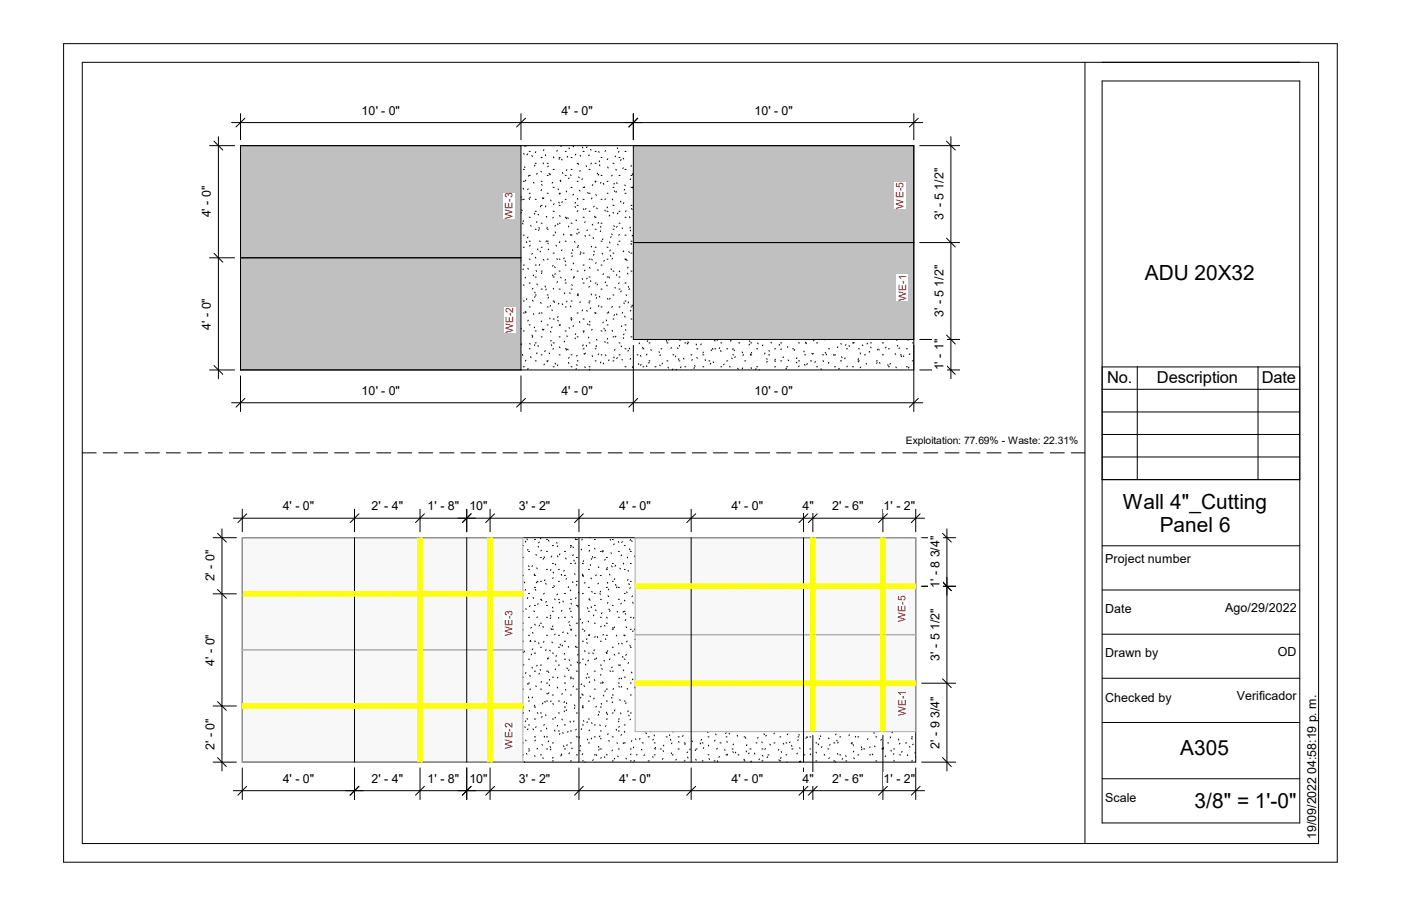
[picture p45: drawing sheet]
<svg xmlns="http://www.w3.org/2000/svg" width="432mm" height="279mm" viewBox="0 0 432 279" stroke-linecap="round" stroke-linejoin="round" font-family="sans-serif">
<defs><g id="words">
<g font-size="6.4">
<text x="352.8" y="86.3">ADU 20X32</text>
<text x="346.1" y="156.8">Wall 4&quot;_Cutting</text>
<text x="357.4" y="164">Panel 6</text>
<text x="363.7" y="232.8">A305</text>
<text x="368.2" y="249.1">3/8&quot; = 1'-0&quot;</text>
</g>
<g font-size="5.1">
<text x="341.2" y="118.2">No.</text>
<text x="356.6" y="118.2">Description</text>
<text x="388.9" y="118.2">Date</text>
</g>
<g font-size="3.8">
<text x="111.5" y="35.3">10' - 0&quot;</text>
<text x="173" y="35.3">4' - 0&quot;</text>
<text x="232.5" y="35.3">10' - 0&quot;</text>
<text x="65" y="67.1" transform="rotate(-90 65 67.1)">4' - 0&quot;</text>
<text x="290.8" y="67.9" transform="rotate(-90 290.8 67.9)">3' - 5 1/2&quot;</text>
<text x="65" y="101.6" transform="rotate(-90 65 101.6)">4' - 0&quot;</text>
<text x="290.8" y="97.8" transform="rotate(-90 290.8 97.8)">3' - 5 1/2&quot;</text>
<text x="290.8" y="114.3" transform="rotate(-90 290.8 114.3)">1' - 1&quot;</text>
<text x="111.5" y="121.7">10' - 0&quot;</text>
<text x="173" y="121.7">4' - 0&quot;</text>
<text x="232.5" y="121.7">10' - 0&quot;</text>
<text x="87.1" y="157.4">4' - 0&quot;</text>
<text x="114.5" y="157.4">2' - 4&quot;</text>
<text x="131.8" y="157.4">1' - 8&quot;</text>
<text x="144.7" y="157.4">10&quot;</text>
<text x="159.9" y="157.4">3' - 2&quot;</text>
<text x="190.9" y="157.4">4' - 0&quot;</text>
<text x="225.5" y="157.4">4' - 0&quot;</text>
<text x="247.4" y="157.4">4&quot;</text>
<text x="256.5" y="157.4">2' - 6&quot;</text>
<text x="272.3" y="157.4">1' - 2&quot;</text>
<text x="340.7" y="173.7">Project number</text>
<text x="66.1" y="179.3" transform="rotate(-90 66.1 179.3)">2' - 0&quot;</text>
<text x="289.5" y="181.3" transform="rotate(-90 289.5 181.3)">1' - 8 3/4&quot;</text>
<text x="340.7" y="189.1">Date</text>
<text x="377.6" y="188.6">Ago/29/2022</text>
<text x="289.5" y="203.7" transform="rotate(-90 289.5 203.7)">3' - 5 1/2&quot;</text>
<text x="340.7" y="202.7">Drawn by</text>
<text x="393.9" y="202.2">OD</text>
<text x="66.1" y="205.3" transform="rotate(-90 66.1 205.3)">4' - 0&quot;</text>
<text x="381.2" y="215.8">Verificador</text>
<text x="340.7" y="216.4">Checked by</text>
<text x="66.1" y="231.2" transform="rotate(-90 66.1 231.2)">2' - 0&quot;</text>
<text x="289.5" y="230.9" transform="rotate(-90 289.5 230.9)">2' - 9 3/4&quot;</text>
<text x="87.1" y="241.4">4' - 0&quot;</text>
<text x="114.5" y="241.4">2' - 4&quot;</text>
<text x="131.8" y="241.4">1' - 8&quot;</text>
<text x="144.7" y="241.4">10&quot;</text>
<text x="159.9" y="241.4">3' - 2&quot;</text>
<text x="190.9" y="241.4">4' - 0&quot;</text>
<text x="225.5" y="241.4">4' - 0&quot;</text>
<text x="247.4" y="241.4">4&quot;</text>
<text x="256.5" y="241.4">2' - 6&quot;</text>
<text x="272.3" y="241.4">1' - 2&quot;</text>
<text x="340.7" y="247.4">Scale</text>
<text x="405.7" y="258.7" transform="rotate(-90 405.7 258.7)">19/09/2022 04:58:19 p. m.</text>
</g>
<g font-size="3.2" fill="#f00">
<text x="278.5" y="59.1" transform="rotate(-90 278.5 59.1)">-5</text>
<text x="158" y="62.3" transform="rotate(-90 158 62.3)">-3</text>
<text x="278.5" y="64.3" transform="rotate(-90 278.5 64.3)">WE</text>
<text x="158" y="67.5" transform="rotate(-90 158 67.5)">WE</text>
<text x="279.3" y="87.5" transform="rotate(-90 279.3 87.5)">-1</text>
<text x="279.3" y="92.8" transform="rotate(-90 279.3 92.8)">WE</text>
<text x="158.2" y="97.5" transform="rotate(-90 158.2 97.5)">-2</text>
<text x="158.2" y="102.7" transform="rotate(-90 158.2 102.7)">WE</text>
<text x="158" y="191" transform="rotate(-90 158 191)">-3</text>
<text x="279.1" y="191.7" transform="rotate(-90 279.1 191.7)">WE</text>
<text x="279.1" y="186.5" transform="rotate(-90 279.1 186.5)">-5</text>
<text x="158" y="196.2" transform="rotate(-90 158 196.2)">WE</text>
<text x="279.1" y="215.6" transform="rotate(-90 279.1 215.6)">-1</text>
<text x="279.1" y="220.9" transform="rotate(-90 279.1 220.9)">WE</text>
<text x="158" y="225.6" transform="rotate(-90 158 225.6)">-2</text>
<text x="158" y="230.8" transform="rotate(-90 158 230.8)">WE</text>
</g>
<g font-size="3.2">
<text x="279.2" y="136.9">Exploitation: 77.69% -</text>
<text x="310.7" y="136.9">Waste: 22.31%</text>
</g>
</g></defs>
<path d="M195.2 44.9h86.4v59.8h-86.4z" fill-rule="evenodd" fill="#c0c0c0"/>
<path d="M160.6 44.9h121v69.2h-121z" fill="#fff"/>
<path d="M74.1 44.9h86.5v69.2h-86.5z" fill-rule="evenodd" fill="#c0c0c0"/>
<g fill="none" stroke="#000" stroke-width=".31">
<path d="M74.1 44.9h207.5v69.2h-207.5zM160.6 44.9v69.2M161.2 58l.2 .3M161.3 52.2h.3M161.3 55.9h.3M161.4 47.3l.1 .3M161.7 51.4l.1 .3M161.9 55.5l.2 .3M161.9 45l-.1 .2M162.1 44.9l.1 .1M162.6 47.5l-.2 .3M162.8 58.3l-.2 .2"/>
<path d="M163 54.1l-.1 .3M163.1 46.7h.3M163.1 54.1h.3M163.1 59.6h.3M163.9 48l.2 .3M164.4 56.2l.2 .3M164.9 50.9l-.2 .3M165 50.4h.3M165.1 46.8l-.1 .3M165.6 53.4l-.2 .3M166.7 52.8l.1 .2M166.8 48.6h.3"/>
<path d="M166.8 55.9h.3M166.9 56.9l.2 .2M166.9 58.5l-.1 .3M167.4 50.2l.1 .3M167.6 46.1l-.1 .3M168.1 47.7l.1 .3M168.7 50.4h.3M168.7 54.1h.3M168.7 59.6h.3M169 51.2l-.2 .2M169.2 53.5l.2 .2M169.7 53.7l-.2 .2"/>
<path d="M170.3 56.2l-.1 .3M170.5 52.2h.3M170.5 57.8h.3M170.6 48.4l.1 .3M171.7 46.4l-.1 .3M172 58.3l.1 .2M172.3 48.6h.3M172.3 59.6h.3l-.1 .3M172.4 48.9l-.1 .2M172.6 55.7l.2 .3M172.8 45l.2 .2M172.8 55.5l-.1 .3"/>
<path d="M173.1 49.1l.1 .3M173.3 53.2l.2 .3M174.2 46.7h.3M174.2 54.1h.3M174.5 58.9l.2 .3M174.7 52.3l-.2 .3M175 48.2l-.2 .3M175.3 45.6l.2 .3M175.4 54.9l-.2 .2M175.9 53.9l.1 .2M176 48.6h.3M176 52.2h.3"/>
<path d="M176 57.8h.3M176.7 59.9l-.1 .3M176.8 45l-.1 .3M177.5 47.5l-.2 .3M177.9 50.4h.3l.1 .3M177.9 55.9h.3M178.4 54.6l.1 .2M178.6 58.7l.2 .2M178.8 47.9l.1 .3M178.8 52.6l-.1 .2M179.5 45.4l.1 .2M179.5 55.1l-.1 .3"/>
<path d="M179.7 46.7h.3M179.7 57.8h.3M180.2 57.6l-.2 .3M180.6 51.1l.2 .3M180.9 45.3l-.1 .3M181.1 59.4l.2 .2M181.6 52.2h.3M181.6 59.6h.3M181.6 47.8l-.2 .2M182 46.1l.2 .2M182.3 50.3l-.2 .3M182.7 56.9l-.2 .3"/>
<path d="M183.4 46.7h.3M183.4 50.4h.3M183.4 55.9h.3M183.4 55.9l.2 .3M184.1 53.4l.1 .2M184.5 46.7l.2 .3M184.5 53.8l-.1 .2M184.7 50.8l.2 .3M184.8 49.6l-.1 .3M185.2 56.3l-.1 .2M185.3 48.6h.2M185.3 54.1h.2"/>
<path d="M185.9 56.6l.2 .3M186.6 46.4l-.1 .3M187.1 55.9h.3M187.1 59.6h.3M187.3 51.5l.2 .3M187.3 48.9l-.1 .3M188.7 54l-.2 .3M188.9 50.4h.3M188.9 57.8h.3M189.4 58.8l.1 .3M189.4 56.5l-.2 .3M189.6 48.1l.1 .2"/>
<path d="M189.8 52.2l.1 .3M190 59.1l-.1 .2M190 56.3l.2 .3M190.2 45.6l.2 .2M190.8 46.7l-.2 .2M190.8 48.6h.3M190.8 54.1h.3M191.4 49.2l-.1 .3M192.1 48.8l.1 .2M192.1 51.7l-.2 .3M192.5 58.4l-.1 .2M192.6 57l.1 .3"/>
<path d="M192.6 46.7h.4M192.6 52.2h.4M192.6 59.6h.4M194.4 55.2l-.2 .2M194.5 54.1h.3M194.5 57.8h.3M194.6 51.1l-.1 .2M194.9 53.6l.1 .2M195.2 57.8l-.1-.1-.2 .3M195.2 44.9v59.8h86.4M74.1 79.5h86.5M160.6 60.7l.1 .1"/>
<path d="M160.7 65.5l-.1 .2M160.8 64.7l.2 .3M161 61.4l-.2 .3M161 68.8l.2 .3M161.3 61.5h.3M161.3 72.5h.3M161.3 76.2h.3M161.4 68.1l-.2 .2M162.2 74.5l.1 .3M162.7 73.1l-.1 .3M163.1 61.3l.1 .2M163.1 67h.3"/>
<path d="M163.1 74.4h.3M163.1 79.9h.3M163.4 75.6l-.2 .3M163.4 60.7l-.1 .3M163.6 69.5l.1 .3M164.1 78.1l-.2 .3M164.8 65.8l-.1 .2M165 61.5h.3M165 65.2h.3M165 70.7h.3M165 79.3l.1 .3M165.5 68.3l-.1 .3"/>
<path d="M165.7 76.8l.1 .2M165.8 66l.2 .3M166.1 70.1l.1 .3M166.2 70.8l-.2 .3M166.3 74.3l.2 .2M166.5 63.5l.2 .3M166.6 77.5l-.1 .2M166.8 63.3h.3M166.8 68.8h.3M166.8 76.2h.3M167.2 61l.1 .3M167.6 61l-.2 .3"/>
<path d="M168.2 63.5l-.1 .3M168.4 66.7l.1 .3M168.4 74.3l-.1 .2M168.7 70.7h.3M168.7 74.4h.3M168.7 79.9h.3M168.7 70.1l-.2 .3M168.9 75l.1 .2M169.1 76.8l-.1 .2M169.7 61.7l.1 .2M170.5 65.2h.3M170.5 72.5h.3"/>
<path d="M170.5 78.1h.3M170.5 67l-.1 .2M170.8 62.8l-.2 .3M171.1 71.5l.2 .3M171.2 69.5l-.1 .3M171.4 75.6l.1 .3M171.6 79.8l.2 .2M171.8 69l.2 .3M172.2 62.4l.2 .2M172.3 63.3h.3M172.3 68.8h.3M172.3 79.9h.3"/>
<path d="M172.5 66.5l.1 .3M172.6 74.5l-.2 .3M173.2 77l-.1 .3M173.3 62.2l-.2 .2M173.7 72.2l.1 .3M173.9 79.5l-.2 .3M174.2 61.5h.3M174.2 67h.3M174.2 74.4h.3M174.6 67.2l-.1 .3M175 67.1l.1 .3M175.3 69.7l-.1 .3"/>
<path d="M176 72.3l-.1 .2M176 68.8h.3M176 72.5h.3M176 78.1h.3M176.4 77l.2 .3M176.4 78.9l-.1 .3M177.1 74.5l.1 .2M177.2 63.7l.2 .3M177.4 62.4l-.2 .3M177.5 67.8l.2 .3M177.8 71.9l.1 .3M177.9 63.3h.3"/>
<path d="M177.9 70.7h.3M177.9 76.2h.3M177.9 61.2l.2 .3M178.1 64.9l-.2 .3M178.3 75.7l-.2 .2M178.5 71.6l-.1 .2M178.9 77.6l.2 .3M178.9 78.2l-.1 .3M179.7 61.5h.3M179.7 67h.3M179.7 78.1h.3M179.8 64.4l.2 .2"/>
<path d="M180.3 72.6l.1 .3M180.3 68.4l-.1 .2M180.6 64.3l-.1 .2M181 70.9l-.1 .3M181.6 65.2h.3M181.6 72.5h.3M181.6 79.9h.3M182.4 79.9l.1 .3M182.4 75.9l-.2 .3M182.5 61l-.2 .3M182.5 69.2l.2 .2M182.8 73.3l.2 .3"/>
<path d="M183 77.4l.2 .3M183 78.4l-.1 .3M183.1 63.6l-.1 .2M183.2 66.7l.2 .2M183.4 67h.3M183.4 70.7h.3M183.4 76.2h.3M183.6 60l.2 .3M183.9 64.1l.2 .3M184.5 68.6l-.2 .3M185.1 69.8l.1 .3M185.2 71.2l-.2 .2"/>
<path d="M185.3 61.5h.2M185.3 68.8h.2M185.3 74.4h.2M185.6 78.1l.1 .3M185.8 73.7l-.1 .2M186.4 64.8l.2 .3M186.6 61.3l-.2 .3M187.1 65.2h.3M187.1 76.2h.3M187.1 79.9h.3M187.2 63.8l-.1 .3M187.8 74.6l.2 .3"/>
<path d="M187.9 66.3l-.2 .3M188.1 78.8l.2 .2M188.1 77.1l-.1 .3M188.3 73l-.1 .2M188.5 72.1l.2 .3M188.7 61.4l.1 .2M188.8 79.6l-.2 .3M188.9 63.3h.3M188.9 70.7h.3M188.9 78.1h.3M188.9 65.5l.2 .2M189.2 69.6l.2 .2"/>
<path d="M190.2 69.8l-.2 .3M190.4 75.3l.1 .3M190.5 65.7l-.2 .3M190.8 65.2h.3M190.8 68.8h.3M190.8 74.4h.3M190.9 72.3l-.2 .3M191.2 62.1l.2 .2M191.7 70.3l.2 .2M192.2 77.3l-.1 .3M192.3 62.5l-.1 .2M192.6 67h.4"/>
<path d="M192.6 72.5h.4M192.6 79.9h.4l-.3 .2M193 65l-.2 .3M193.8 77.6l.2 .3M194 66.8l.1 .3M194.2 71l.2 .2M194.3 70.1l-.2 .2M194.5 63.3h.3M194.5 74.4h.3M194.5 78.1h.3M194.5 75.1l.1 .3M194.6 64.3l.2 .3"/>
<path d="M195 72.6l-.2 .2M195.2 74.8h86.4M160.6 80.4v.1M161.3 81.7h.3M161.3 92.8h.3M161.3 96.5h.3M161.3 82.9l-.1 .3M161.4 87.8l.1 .3M161.8 96.1l.2 .2M162 85.5l-.2 .2M162.1 96.2l-.1 .3M162.4 92.1l-.1 .3"/>
<path d="M162.7 82.8l.2 .2M162.8 98.7l-.1 .3M163.1 87.3h.3M163.1 94.7h.3M164.1 92.6l.2 .3M164.3 88.9l-.2 .3M164.4 96.7l.1 .3M164.5 84.8l-.2 .2M164.8 90.1l.1 .2M164.9 91.4l-.1 .3M165 81.7h.3M165 85.4h.3"/>
<path d="M165 91h.3M165.2 83.4l.2 .3M165.5 87.5l.1 .3M166.3 96.5l-.2 .2M166.3 81.6l-.1 .2M166.6 93.3l.2 .3M166.8 83.6h.3M166.8 89.2h.3M166.8 96.5h.3M167 99l-.2 .2M167 84.1l-.1 .3M167.5 80l.1 .3"/>
<path d="M168 88.2l.1 .3M168.4 89.2l-.2 .2M168.7 91h.3M168.7 94.7h.3M169 91.7l-.1 .2M169.4 98.1l.1 .2M169.7 94.2l-.2 .2M170.1 95.5l.1 .3M170.3 84.8l.1 .2M170.5 85.4h.3M170.5 92.8h.3M170.5 98.4h.3"/>
<path d="M170.5 81.8l-.2 .3M170.5 88.9l.1 .3M170.8 93l.1 .3M170.9 82.3l.2 .2M171.2 84.4l-.2 .2M171.8 86.9l-.1 .2M171.9 98.8l.2 .2M172 97.6l-.2 .3M172.3 93.5l-.2 .3M172.3 83.6h.3M172.3 89.2h.3M172.8 85.5l.1 .2"/>
<path d="M173.3 93.7l.1 .3M174.1 90.3l-.2 .3M174.1 80.4l.2 .3M174.2 81.7h.3M174.2 87.3h.3M174.2 94.7h.3M174.3 86.2l-.1 .2M174.8 92.8l-.2 .3M175.6 90.3l.1 .2M175.8 94.4l.1 .3M176 89.2h.3M176 92.8h.3"/>
<path d="M176 98.4h.3M176.1 98.5l.1 .3M176.1 97.9l-.2 .2M176.2 83l-.2 .3M176.2 87.8l.2 .2M176.7 81.1l.1 .3M176.9 85.5l-.2 .3M176.9 85.2l.1 .3M177.9 83.6h.3M177.9 91h.3M177.9 96.5h.3M178.1 90.9l.1 .3"/>
<path d="M178.2 90.6l-.1 .2M178.6 99.2l.1 .2M178.9 93.1l-.2 .2M179.4 85.9l.2 .2M179.5 95.6l-.1 .3M179.7 81.7h.3M179.7 87.3h.3M179.7 98.4h.3M180.3 83.3l-.2 .2M180.8 95.7l.2 .3M181 85.8l-.2 .2M181.1 99.9l.1 .2"/>
<path d="M181.5 93.2l.2 .3M181.6 85.4h.3M181.6 92.8h.3M181.7 88.3l-.2 .3M181.7 82.5l.2 .2M181.8 99.1l-.1 .2M181.9 86.6l.2 .2M182.1 94.9l-.2 .3M182.2 90.7l.1 .2M183.3 96.4l.2 .3M183.4 87.3h.3M183.4 91h.3"/>
<path d="M183.4 96.5h.3M183.7 81l-.1 .2M183.9 91.7l-.1 .3M184.1 87.6l-.1 .3M184.2 83.1l.2 .3M184.6 94.2l-.2 .3M184.7 91.4l.2 .2M185.3 81.7h.2M185.3 89.2h.2M185.3 94.7h.2M185.9 99.3l-.1 .3M186 84.4l-.2 .3"/>
<path d="M186.3 80.3l-.2 .3M186.7 87l-.2 .2M186.8 98.7l.1 .2M187 87.9l.2 .3M187.1 85.4h.3M187.1 96.5h.3M187.2 92l.2 .3M187.5 96.1l.1 .3M187.7 85.4l.1 .3M188 92l-.1 .2M188.3 82.9l.2 .2M188.7 94.5l-.1 .3"/>
<path d="M188.9 83.6h.3M188.9 91h.3M188.9 98.4h.3M189.4 97l-.2 .3M189.5 88.6l.2 .3M190 96.8l.2 .3M190.1 84.7l-.1 .2M190.8 85.4h.3M190.8 89.2h.3M190.8 94.7h.3M190.8 87.2l-.1 .3M190.8 83.6l.2 .2"/>
<path d="M191.5 89.7l-.2 .3M191.9 96.4l-.1 .2M192.3 93.4l.1 .2M192.5 97.5l.2 .3M192.6 87.3h.4M192.6 92.8h.4M193 90.9l.1 .2M193.1 80.1l.2 .3M193.4 84.2l.1 .3M193.6 82.4l-.2 .3M193.6 88.3l.2 .3M193.8 93.1l-.2 .3"/>
<path d="M194 89l-.2 .3M194.4 95.7l-.1 .2M194.5 83.6h.3M194.5 94.7h.3M194.5 98.4h.3M194.8 94.1l.1 .2M160.6 101.3h.1M160.7 106l-.1 .3M161 109.3l.2 .3M161.3 102.1h.3M161.3 113.1h.3M162.1 111.1l-.2 .2"/>
<path d="M162.8 113.6l-.2 .3M163.1 100.2h.3M163.1 107.6h.3M163.3 105.9l.1 .2M163.5 110l.2 .3M164 103.3l.1 .3M164.2 103.8l-.2 .3M164.6 100.8l.2 .3M164.8 106.3l-.1 .3M165 102.1h.3M165 105.7h.3M165 111.3h.3"/>
<path d="M165.5 108.8l-.1 .3M165.8 106.6l.1 .2M166.8 103.9h.3M166.8 109.4h.3M167.1 101.5l.2 .3M167.6 101.5l-.1 .3M167.8 112.3l-.2 .2M168.1 108.1l-.2 .3M168.6 111.3l.1 .3M168.7 100.2h.3M168.7 111.3h.3M169.2 108.8l.2 .3"/>
<path d="M169.7 102.2l.1 .2M169.9 104.9l-.1 .3M169.9 106.3l.2 .3M170.1 100.8l-.1 .3M170.5 105.7h.3M170.5 113.1h.3M170.6 107.5l-.2 .2M171.1 112l.1 .3M171.9 112.5l-.1 .3M172.3 100.2h.3l-.1 .2M172.3 103.9h.3M172.3 109.4h.3"/>
<path d="M172.4 107l.2 .2M174 105.2l-.1 .3M174.2 102.1h.3M174.2 107.6h.3M174.7 103.5l.1 .3M174.7 107.7l-.2 .3M175 107.7l.1 .2M175.2 111.8l.1 .3M175.4 101l.1 .3M175.4 110.2l-.2 .3M176 109.4h.3M176 113.1h.3"/>
<path d="M176.8 100.4l-.2 .3M177.2 104.2l.2 .3M177.5 102.9l-.2 .3M177.6 113.7l-.1 .2M177.7 112.4l.2 .3M177.9 103.9h.3M177.9 111.3h.3M177.9 109.6l-.2 .2M179.7 102.1h.3M179.7 107.6h.3M179.7 106.3l-.1 .3M180 102.2l-.2 .3"/>
<path d="M180 109l.1 .3M180.2 113.1l.2 .3M180.4 108.9l-.1 .2M180.7 106.5l.1 .3M181.4 104l.1 .2M181.6 100.2h.3M181.6 105.7h.3M181.6 113.1h.3M181.8 113.9l-.1 .2M182.5 109.7l.2 .2M182.5 101.6l-.2 .2M183.4 107.6h.3"/>
<path d="M183.4 111.3h.3M183.9 104.6l.1 .3M183.9 106.6l-.2 .3M184.5 109.1l-.1 .3M185.2 111.6l-.2 .3M185.3 102.1h.2M185.3 109.4h.2M185.9 112l.2 .2M186.1 101.2l.2 .3M186.4 105.3l.1 .3M186.6 109.4l.2 .3M186.6 101.8l-.1 .3"/>
<path d="M187.1 100.2h.3M187.1 105.7h.3M187.3 104.4l-.1 .2M187.7 111l-.1 .3M188.6 101.9l.2 .3M188.9 103.9h.3M188.9 111.3h.3M189.1 110.1l.2 .3M189.6 107.8l-.2 .2M189.8 103.7l-.1 .2M190.2 110.3l-.1 .3M190.8 105.7h.3"/>
<path d="M190.8 109.4h.3M191.4 106.7l.2 .2M191.6 100.5l-.1 .2M191.7 110.8l.1 .2M192.1 104.1l.1 .3M192.3 103l-.1 .3M192.6 100.2h.4M192.6 107.6h.4M192.6 113.1h.4M192.8 101.6l.1 .3M193.7 108l-.2 .3M193.9 107.4l.2 .2"/>
<path d="M194.4 110.5l-.2 .3M194.5 103.9h.3M195 113.1l-.1 .2M196.3 109.4h.3M196.7 112.1l.1 .3M197.1 105.7l-.1 .3M197.4 109.6l.1 .3M197.6 112.4l-.2 .2M198 107.1l.2 .3M198.2 107.6h.3M198.2 113.1h.3M199.2 112.8l.2 .3"/>
<path d="M199.4 109.2l-.1 .3M199.6 105.1l-.1 .2M200 105.7h.3M200 111.3h.3M200.1 111.7l-.2 .3M200.6 107.8l.1 .2M201.8 113.1h.4M203.1 108.5l.1 .2M203.3 112.6l.2 .2M203.5 109.4l-.1 .3M203.7 107.6h.3M204.2 112l-.2 .2"/>
<path d="M205.4 105l.1 .3M205.5 105.7h.4M205.5 111.3h.4M205.9 113.2l.1 .3M206.2 104.7l-.1 .2M207 107.2l-.2 .2M207.4 109.4h.3M207.4 113.8l-.2 .3M208.2 109.8l.1 .3M208.4 113.9l.1 .2M208.8 107.3l.2 .2M209.3 111.3h.2"/>
<path d="M209.3 110.6l-.2 .3M209.5 106.5l-.2 .3M209.5 104.8l.1 .2M209.9 113.1l-.1 .3M210.7 110.5l.1 .2M211.1 105.7h.3M211.1 113.1h.3M212 105.4l.2 .3M212 105.8l-.2 .3M212.9 109.4h.3M213.4 110.9l-.2 .2M214 113.4l-.1 .2"/>
<path d="M214.1 112.7l.1 .3M214.5 106.1l.2 .3M214.8 107.6h.3M214.8 110.2l.1 .3M216.1 106l-.1 .3M216.6 109.4h.3M216.6 113.1h.3M216.8 108.6l-.1 .2M217.3 110.9l.2 .3M218.5 111.3h.3M219.1 112l-.2 .3M219.3 107.9l-.1 .3"/>
<path d="M219.6 107.4l.1 .3M219.8 111.6l.2 .2M220.3 104.9l.1 .3M220.3 107.6h.3M221.1 104.7l-.1 .3M221.8 107.2l-.1 .3M222.1 108.1l.1 .3M222.2 105.7h.3M222.2 113.1h.3M223.2 112.3l-.2 .2M224 107.6h.3M224 111.3h.3"/>
<path d="M224.9 112.9l.1 .3M225.3 104.9l-.2 .3M225.5 110.4l.2 .3M225.8 109.4h.3M225.9 107.5l-.1 .2M226.2 107.9l.2 .3M226.6 110l-.1 .3M227.4 113.6l.1 .3M227.7 105.7h.3M228.7 108.5l.2 .3M228.9 113.5l-.1 .2M229.2 109.3l-.2 .3"/>
<path d="M229.5 111.3h.3M231 105.1l.1 .3M231 106.1l-.2 .3M231.3 109.2l.1 .3M231.4 105.7h.3M231.4 109.4h.3M231.5 113.4l.1 .2M231.6 108.7l-.1 .2M233 113.7l-.1 .3M233.2 107.6h.3M233.2 113.1h.3M233.5 105.8l.2 .2"/>
<path d="M234 114l.1 .1M235.1 106.4l-.2 .2M235.8 108.9l-.2 .3M236.3 110.6l.1 .2M236.5 111.4l-.2 .3M236.9 109.4h.3M237 108.1l.1 .2M237.6 105.5l.2 .3M238.8 107.6h.3M238.8 113.1h.3M238.8 111.3l.2 .2M239 110.7l-.2 .3"/>
<path d="M240.2 106.2l.1 .3M240.6 105.7h.3M240.6 111.3h.3M240.8 107.6l-.1 .2M241.5 110.1l-.2 .2M242.2 113.5l.2 .3M242.4 113.1h.3M242.7 106.9l.1 .2M242.9 111l.2 .3M244.3 107.6h.3M244.9 107.8l-.1 .3M245.4 111.7l.2 .3"/>
<path d="M245.6 110.3l-.2 .3M246.1 105.7h.3M246.1 111.3h.3M246.3 112.8l-.2 .3M247.7 108.2l.2 .3M247.9 112.4l.2 .2M248 109.4h.3M248.4 105.5l-.2 .3M248.4 105.7l.1 .3M248.8 112.1l-.1 .3M249.8 111.3h.3M250.2 108.9l.2 .3"/>
<path d="M250.7 109l-.2 .2M250.9 104.9l-.2 .2M251.3 111.5l-.1 .3M251.7 105.7h.3M251.7 113.1h.3M253 113.7l.2 .3M253.5 109.4h.3M253.7 111.2l.1 .3M254.2 104.7l.1 .1M254.3 108.7l.2 .2M254.8 109.2l-.2 .3M255.4 107.6h.3"/>
<path d="M255.4 111.7l-.1 .3M256.9 109.3l.1 .3M257.2 109.4h.3M257.2 113.1h.3M258.2 106.9l-.1 .3M258.7 113.6l-.2 .2M259 111.3h.4M259.2 105.9l.1 .3M259.4 110l.1 .3M260.5 110.4l-.2 .3M260.7 106.3l-.1 .2M260.9 107.6h.3"/>
<path d="M261.2 112.9l-.2 .3M261.7 106.6l.1 .2M262.7 105.7h.4M262.7 113.1h.4M263.3 105.6l-.2 .2M264.5 111.4l.1 .2M264.6 107.6h.3M264.6 111.3h.3M264.6 110.6l-.1 .3M265.1 108.8l.2 .3M265.3 113.2l-.2 .2M265.8 106.3l.1 .3"/>
<path d="M266.4 109.4h.3M267 112.1l.1 .2M267.4 105.8l-.2 .3M268.1 108.4l-.2 .2M268.3 105.7h.3M268.3 107l.2 .3M270.1 111.3h.3M270.3 111.8l-.1 .3M270.6 107.7l-.2 .2M270.8 107.7l.2 .2M271.1 111.8l.1 .3M271.9 105.7h.4"/>
<path d="M271.9 109.4h.4M272.3 104.7h.1M273.1 107l-.2 .3M273.6 112.5l.1 .2M273.8 107.6h.3M273.8 113.1h.3M274.4 112.1l-.1 .2M275.9 109.1l.1 .2M276.1 113.2l.2 .2M276.5 104.7l-.1 .3M276.6 106.5l.1 .3M277.2 107.3l-.1 .2"/>
<path d="M277.5 109.4h.3M277.9 109.8l-.2 .2M278.4 109.7l.2 .3M279.4 107.6h.3M279.4 113.1h.3M279.8 104.7l.1 .2M280.2 113.2l-.2 .3M280.4 109.1l-.2 .2M281.2 105.7h.3M281.2 111.3h.3"/>
</g>
<path d="M195.7 165.8h86.5v59.8h-86.5z" fill-rule="evenodd" fill="#f8f8f8"/>
<path d="M161.2 165.8h121v69.2h-121z" fill="#fff"/>
<path d="M74.7 165.8h86.5v69.2h-86.5z" fill-rule="evenodd" fill="#f8f8f8"/>
<g fill="none" stroke="#000" stroke-width=".31">
<path d="M25.4 139.7h4.2M31.8 139.7h4.3M38.3 139.7h4.3M44.7 139.7h4.4M51.3 139.7h4.3M57.7 139.7h4.4M64.2 139.7h4.3M70.7 139.7h4.3M77.2 139.7h4.3M83.7 139.7h4.3M90.2 139.7h4.3M96.6 139.7h4.4"/>
<path d="M103.1 139.7h4.3M109.6 139.7h4.4M116.1 139.7h4.3M122.6 139.7h4.3M129.1 139.7h4.3M135.6 139.7h4.3M142.1 139.7h4.3M148.5 139.7h4.4M155 139.7h4.3M161.5 139.7h4.3M168 139.7h4.3M174.5 139.7h4.3"/>
<path d="M181 139.7h4.3M187.5 139.7h4.3M193.9 139.7h4.3M200.4 139.7h4.4M206.9 139.7h4.3M213.4 139.7h4.3M219.9 139.7h4.3M226.4 139.7h4.3M232.9 139.7h4.3M239.4 139.7h4.3M245.8 139.7h4.3M252.3 139.7h4.3"/>
<path d="M258.8 139.7h4.3M265.3 139.7h4.3M271.8 139.7h4.3M278.3 139.7h4.3M284.7 139.7h4.4M291.3 139.7h4.3M297.7 139.7h4.3M304.2 139.7h4.3M310.7 139.7h4.3M317.2 139.7h4.3M323.7 139.7h4.3M330.2 139.7h4.2"/>
<path d="M74.7 165.8h207.5v69.2h-207.5zM109.3 165.8v69.2M143.8 165.8v69.2M161.2 168.2h.1M161.2 171.9h.1M161.2 177.5h.1M161.5 179.5l.2 .2M162.1 166.9l-.2 .3M162.4 166.2l.2 .3M162.7 169.4l-.1 .3M162.9 170.1h.3M162.9 175.6h.3"/>
<path d="M162.9 174.5l.2 .2M164.1 174.5l-.1 .2M164.7 166.4h.4M164.7 177.5h.4M164.8 177l-.2 .2M165.2 171l.1 .2M165.4 175.1l.2 .3M165.4 179.5l-.1 .2M165.7 179.2l.1 .3M165.9 168.5l.1 .2M166.2 167.1l-.2 .3M166.5 165.9l.2 .3"/>
<path d="M166.6 171.9h.3M166.6 179.3h.3M166.9 169.7l-.2 .2M167.6 172.2l-.2 .3M167.7 171.7l.2 .2M168 178.8l-.2 .3M168.2 179.9l.1 .3M168.4 166.4h.3M168.4 170.1h.3M168.4 175.6h.3M169 166.6l.2 .3M169.8 175.6l-.1 .3"/>
<path d="M170.1 171.5l-.2 .3M170.3 168.2h.3M170.3 173.8h.3M170.5 176.4l.1 .3M170.5 178.1l-.2 .3M171.2 173.9l.1 .3M171.6 167.3l.1 .3M171.8 171.4l.2 .3M171.9 168.3l-.2 .3M172.1 175.6h.3M172.1 179.3h.3M172.6 170.8l-.2 .3"/>
<path d="M173 177.1l.1 .3M173.9 175.9l-.1 .2M173.9 170.1h.4M173.9 177.5h.4M174.3 172.1l.2 .3M174.6 178.4l-.1 .2M175.8 168.2h.3M175.8 173.8h.3M176 168.6l-.1 .2M176.4 179.4l.2 .3M176.6 168.7l.1 .2M176.7 171.1l-.2 .3"/>
<path d="M176.9 172.8l.1 .3M177.1 176.9l.1 .3M177.3 166.1l.1 .3M177.4 173.6l-.2 .3M177.6 166.4h.4M177.6 171.9h.4M177.6 179.3h.4M178.4 165.8v69.2M179.1 169.3l.2 .3M179.5 166.3l-.2 .2M179.5 173.8h.3M179.5 177.5h.3"/>
<path d="M179.6 177.6l.2 .2M179.6 177l-.1 .3M179.9 172.9l-.2 .3M180.3 179.6l-.1 .2M181.4 168.2h.3M181.4 175.6h.3M181.7 169.7l-.1 .3M181.9 165.8l-.1 .1M181.9 174.1l.1 .3M182.1 178.2l.2 .3M182.4 172.3l-.2 .2M182.6 171.6l.1 .3"/>
<path d="M183.2 166.4h.3M183.2 171.9h.3M183.3 169.1l.1 .2M183.8 177.3l-.2 .2M184.4 174.8l.2 .2M184.4 179.8l-.1 .3M185 170.1h.3M185 177.5h.3M185.8 169.8l.1 .2M185.8 170l-.1 .2M186.5 172.5l-.1 .3M186.9 171.9h.3"/>
<path d="M186.9 175.6h.3M187.2 179.6l.1 .3M187.2 175l-.2 .3M187.8 177.1l.2 .2M188 166.3l.2 .3M188.3 170.4l.1 .3M188.5 174.5l.2 .3M188.7 166.4h.3M188.7 173.8h.3M188.7 179.3h.3M189.3 167.7l-.2 .3M189.5 178.5l-.2 .2"/>
<path d="M189.7 174.3l-.1 .3M190.5 167l.2 .3M190.6 170.1h.3M191.1 175.2l.1 .3M191.6 171.2l-.2 .2M191.8 167l-.2 .3M192.2 173.7l-.1 .2M192.4 168.2h.3M192.4 175.6h.3M193.3 171.8l.2 .2M193.5 175.9l.2 .2M193.6 178.7l-.2 .3"/>
<path d="M194 169.2l.1 .3M194.3 170.1h.3M194.3 173.8h.3M194.3 179.3h.3M194.4 166.4l-.2 .2M194.7 166.8l.1 .2M195.7 171.4l-.2 .3M213 165.8v69.2M247.6 165.8v69.2M161.2 188.5h.1M161.2 192.2h.1M161.2 197.7h.1"/>
<path d="M161.2 194.1v.2M162 181.8l-.2 .2M162.1 187.7l.1 .3M162.7 184.3l-.2 .3M162.9 183h.3M162.9 190.4h.3M162.9 195.9h.3M163.4 186.8l-.2 .3M163.4 197.5l.2 .3M163.5 197.6l-.1 .2M163.8 193.5l-.2 .2M164.1 195l.2 .3"/>
<path d="M164.3 184.3l.2 .2M164.5 188.4l.2 .2M164.7 181.1h.4M164.7 186.7h.4M164.7 197.7h.4M164.8 192.5l.2 .3M165 181.7l.1 .3M165.6 190.2l-.1 .3M165.9 186.1l-.2 .3M166 198.2l.1 .3M166.3 192.8l-.1 .2M166.6 184.8h.3"/>
<path d="M166.6 192.2h.3M166.6 199.6h.3M166.8 185l.2 .2M167.3 193.2l.2 .3M167.6 197.8l-.1 .3M167.7 182.9l-.1 .3M168.4 185.5l-.2 .2M168.4 186.7h.3M168.4 190.4h.3M168.4 195.9h.3M169.6 189.7l.2 .3M169.8 190.5l-.2 .3"/>
<path d="M169.8 193.8l.2 .3M170.1 198l.2 .2M170.3 181.1h.3M170.3 188.5h.3M170.3 194.1h.3M170.3 187.2l.1 .3M170.4 193l-.1 .3M170.7 180.6l.2 .2M170.9 184.7l.2 .3M171.1 195.5l-.2 .3M171.8 183.2l-.1 .3M172.1 184.8h.3"/>
<path d="M172.1 195.9h.3M172.1 199.6h.3M172.1 190.4l.2 .3M172.5 185.7l-.2 .3M172.6 198.7l.2 .2M173.2 188.2l-.2 .3M173.4 199l-.2 .3M173.5 185.4l.1 .2M173.6 194.9l-.2 .2M173.9 183h.4M173.9 190.4h.4M173.9 197.7h.4"/>
<path d="M174.9 195.2l.1 .3M175.1 199.3l.2 .3M175.3 180.9l-.2 .3M175.5 191.7l-.2 .2M175.6 192.7l.1 .3M175.7 187.5l-.1 .3M175.7 181.9l.2 .3M175.8 184.8h.3M175.8 188.5h.3M175.8 194.1h.3M176 186.1l.1 .2M176.1 194.2l-.1 .2"/>
<path d="M176.2 190.2l.2 .2M177.4 195.9l.1 .2M177.5 199.2l-.2 .3M177.5 184.4l-.1 .2M177.6 186.7h.4M177.6 192.2h.4M177.6 199.6h.4M177.8 180.3l-.2 .2M178.2 186.9l-.1 .3M178.3 182.6l.1 .3M178.8 190.8l.1 .3M179.5 183h.3"/>
<path d="M179.5 194.1h.3M179.5 197.7h.3M179.6 191.9l-.2 .3M180.3 194.4l-.2 .3M180.8 198.2l.2 .2M180.9 197l-.1 .2M181 187.4l.2 .3M181.3 191.5l.1 .3M181.4 181.1h.3M181.4 188.5h.3M181.5 195.6l.2 .3h-.3M181.7 184.6l-.2 .3"/>
<path d="M181.7 184.9l.2 .2M182.3 187.1l-.1 .3M182.4 182.4l.1 .2M183 189.7l-.1 .2M183.2 183h.3M183.2 186.7h.3M183.2 192.2h.3M183.4 196.3l-.1 .3M183.6 188.1l.1 .2M184.1 196.3l.1 .3M184.9 183l.1 .3M185 184.8h.3"/>
<path d="M185 190.4h.3M185 197.7h.3M185.1 182.3l-.1 .3M185.3 193.1l-.2 .2M185.5 189l-.1 .2M186 195.6l-.2 .3M186.3 192.9l.2 .2M186.6 197l.1 .2M186.9 181.1h.3M186.9 192.2h.3M186.9 195.9h.3M187 190.3l.2 .3"/>
<path d="M187.4 185.8l-.2 .3M187.4 183.7l.2 .3M187.6 181.7l-.1 .2M187.7 187.8l.1 .3M188 188.3l-.1 .3M188.7 186.7h.3M188.7 194.1h.3M188.7 199.6h.3M188.8 193.5l.2 .3M189.4 193.3l-.1 .3M189.7 180.3l.2 .3M190.1 195.9l-.2 .2"/>
<path d="M190.2 181l-.2 .2M190.2 188.5l.1 .3M190.6 181.1h.3M190.6 184.8h.3M190.6 190.4h.3M190.8 198.4l-.2 .2M191.5 186l-.2 .3M191.6 198.3l.2 .3M192.2 188.6l-.2 .2M192.3 195.8l.1 .3M192.4 183h.3M192.4 188.5h.3"/>
<path d="M192.4 195.9h.3M192.4 185.1l.2 .2M192.7 189.2l.2 .2M192.9 191.1l-.2 .2M193 193.3l.1 .2M193.1 182.5l.2 .3M193.3 197.7l-.2 .3M193.8 180l.2 .3M194.1 199l.2 .3M194.3 190.4h.3M194.3 194.1h.3M194.3 199.6h.3"/>
<path d="M194.3 181.2l-.2 .3M194.9 183.8l-.1 .2M195 185.7l.2 .3M195.1 194.5l-.1 .3M195.4 190.4l-.2 .3M195.5 194l.1 .2M195.7 197.1v.2M161.2 208.8h.1M161.2 212.5h.1M161.2 218.1h.1M161.2 201l.1 .3M161.4 219.8l-.2 .2"/>
<path d="M161.5 204.9l-.2 .2M161.7 200.7l-.2 .3M162.1 207.4l-.1 .3M162.6 210.8l.2 .3M162.9 214.9l.1 .3M162.9 203.3h.3M162.9 210.7h.3M162.9 216.2h.3M163.1 219.1l.1 .2M163.3 208.3l.1 .3M163.4 212.4l-.1 .3M163.7 201.7l.2 .2"/>
<path d="M164 205.8l.1 .2M164.1 215l-.1 .2M164.2 200.1l-.2 .3M164.7 201.4h.4M164.7 207h.4M164.7 218.1h.4M164.8 217.5l-.1 .3M165.1 211.5l.2 .3M165.6 205.1l-.2 .3M165.6 219.8l.2 .2M166.2 207.6l-.1 .3M166.5 206.5l.1 .2"/>
<path d="M166.6 205.1h.3M166.6 212.5h.3M166.6 219.9h.3M166.9 210.2l-.1 .2M167.3 216.8l-.1 .3M167.9 216.3l.1 .3M168.3 200.3l-.1 .3M168.4 207h.3M168.4 210.7h.3M168.4 216.2h.3M168.6 213.8l.1 .2M168.7 203l.2 .3"/>
<path d="M169 207.1l.2 .3M169 202.9l-.1 .2M169.2 213.6l-.2 .3M169.2 211.2l.2 .3M169.4 200.5l.2 .2M169.4 209.5l-.1 .3M169.8 216.2l-.1 .2M170.3 201.4h.3M170.3 208.8h.3M170.3 214.3h.3M170.4 217l.2 .2M171.3 203.7l.1 .3"/>
<path d="M171.3 206.3l-.2 .2M171.5 202.2l-.1 .2M171.7 211.9l.2 .3M172 208.8l-.2 .3M172.1 205.1h.3M172.1 216.2h.3M172.1 219.9h.3M173.3 213.9l-.2 .2M173.9 219.2l.1 .3M173.9 203.3h.4M173.9 210.7h.4M173.9 218.1h.4"/>
<path d="M174 216.4l-.2 .3M174 208.5l.2 .2M174 201.5l-.1 .3M174.3 212.6l.1 .3M174.5 216.7l.2 .3M174.7 218.9l-.2 .3M174.7 206l.2 .2M175.4 203.5l.2 .2M175.4 206.5l-.2 .3M175.8 205.1h.3M175.8 208.8h.3M175.8 214.3h.3"/>
<path d="M176.1 209.1l-.2 .2M176.6 209.2l.1 .2M176.7 211.6l-.1 .2M177 217.4l.2 .3M177.2 218.2l-.2 .3M177.6 207h.4M177.6 212.5h.4M177.6 219.9h.4M177.9 204.1l.2 .3M178.1 201.8l-.1 .2M178.8 204.3l-.1 .3M179 215l-.1 .3"/>
<path d="M179.3 210.9l-.2 .3M179.3 214l.2 .2M179.5 203.3h.3M179.5 214.3h.3M179.5 218.1h.3M179.6 218.1l.1 .3M179.7 217.6l-.2 .2M180 211.4l.1 .3M180.2 200.7l.1 .3M180.4 204.8l.2 .3M180.7 208.9l.1 .3M181.1 207.7l-.1 .3"/>
<path d="M181.4 201.4h.3M181.4 208.8h.3M181.4 216.2h.3M181.4 203.6l-.2 .3M181.8 210.2l-.2 .3M181.8 214.6l.2 .3M182.7 201.3l.1 .3M183.1 215.3l-.1 .3M183.2 203.3h.3M183.2 207h.3M183.2 212.5h.3M183.2 209.6l.1 .2"/>
<path d="M183.2 200.4l-.2 .3M183.8 217.8l-.2 .3M183.9 202.9l-.2 .3M184.6 219.4l.1 .3M185 205.1h.3M185 210.7h.3M185 218.1h.3M185.2 208l-.1 .2M185.3 216.9l.1 .3M185.5 206.2l.1 .2M185.7 210.3l.1 .4M186 214.4l.1 .2"/>
<path d="M186.1 203.6l.2 .3M186.6 213l-.2 .3M186.8 201.1l.2 .3M186.9 201.4h.3M186.9 212.5h.3M186.9 216.2h.3M187 219.6l-.1 .3M187.3 200.7l-.1 .2M188 206.8l.1 .3M188 203.2l-.2 .3M188.5 215.1l.1 .2M188.7 205.7l-.2 .3"/>
<path d="M188.7 207h.3M188.7 214.3h.3M188.7 219.9h.3M188.8 216.5l-.1 .2M189.1 212.3l-.2 .3M189.3 201.8l.2 .3M189.5 218.9l-.1 .3M190.6 201.4h.3M190.6 205.1h.3M190.6 210.7h.3M190.8 211.6l.1 .3M190.9 209.1l-.1 .3"/>
<path d="M191 215.7l.1 .3M191.2 205l-.1 .3M191.3 219.8l.1 .3M191.4 209.1l.2 .2M191.6 211.7l-.1 .2M191.9 202.4l.1 .3M192.1 206.6l.1 .2M192.4 203.3h.3M192.4 208.8h.3M192.4 216.2h.3M193 216.7l-.2 .3M193 201.8l-.1 .3"/>
<path d="M193.3 212.3l.1 .3M193.6 219.2l-.1 .3M193.7 204.3l-.2 .3M194.3 210.7h.3M194.3 214.3h.3M194.3 219.9h.3M194.6 207.3l.2 .2M195.1 209.4l-.2 .2M195.7 211.9l-.1 .3M161.2 229.1h.1M161.2 232.8h.1M161.5 234.9l.2 .1"/>
<path d="M161.8 224.1l.1 .3M162 228.2l.1 .3M162.1 222.3l-.2 .2M162.2 232.3l.2 .3M162.4 221.6l.2 .2M162.7 224.8l-.1 .2M162.9 223.6h.3M162.9 231h.3M163.2 231.4l-.2 .3M164.3 224.8l.1 .2M164.7 221.7h.4M164.7 227.2h.4"/>
<path d="M164.8 233l.1 .3M165 228.2l-.2 .3M165.2 224.1l-.1 .3M165.7 230.8l-.2 .2M166.6 225.4h.3M166.6 232.8h.3M167 229.6l.2 .2M167.1 220.9l-.2 .3M167.3 233.7l.1 .2M167.7 227l.2 .3M167.8 223.4l-.2 .3M168.1 220.4l.2 .3"/>
<path d="M168.4 224.5l.1 .3M168.4 227.2h.3M168.4 231h.3M169.1 228.5l-.1 .3M169.5 230.3l.2 .2M169.8 231l-.2 .3M170.3 221.7h.3M170.3 229.1h.3M170.3 234.7h.3M170.5 233.5l-.2 .3M170.9 225.2l.2 .3M171.2 221.2l-.1 .2"/>
<path d="M171.9 223.7l-.2 .2M172.1 225.4h.3M172.6 226.2l-.2 .3M173 232.8l-.2 .3M173 232.5l.1 .3M173.2 221.7l.1 .3M173.4 225.9l.2 .2M173.7 230l.1 .3M173.9 223.6h.4M173.9 231h.4M174.8 229.7l-.1 .2M175.1 225.6l-.2 .2"/>
<path d="M175.5 232.2l-.2 .3M175.7 222.4l.2 .3M175.8 225.4h.3M175.8 229.1h.3M175.8 234.7h.3M176.2 230.7l.2 .2M176.9 222.3l-.1 .3M177.6 224.9l-.1 .2M177.6 227.2h.4M177.6 232.8h.4M178.5 227.2l.1 .3M178.7 231.4l.2 .2"/>
<path d="M178.9 229.9l-.1 .3M179.2 224.7l.1 .3M179.5 223.6h.3M179.5 234.7h.3M179.6 232.4l-.1 .3M179.8 222.2l.2 .3M180.3 234.9v.1M181 227.9l.1 .3M181.1 222.6l-.2 .2M181.4 221.7h.3M181.4 229.1h.3M181.7 225.1l-.1 .3"/>
<path d="M182.3 222.9l.2 .2M182.4 227.6l-.2 .3M182.8 234.3l-.1 .2M183.2 223.6h.3M183.2 227.2h.3M183.2 232.8h.3M183.8 232.7l.1 .3M184.4 230.2l.2 .3M184.5 220.3l-.2 .3M184.7 231.1l-.2 .3M184.9 223.5l.1 .3M184.9 226.9l-.2 .3"/>
<path d="M185 225.4h.3M185 231h.3M185.1 227.7l.2 .2M185.3 233.6l-.1 .2M186.3 233.4l.1 .2M186.8 223.8l-.2 .2M186.9 221.7h.3M186.9 232.8h.3M187.1 220.1l.2 .2M187.5 226.3l-.2 .2M187.6 228.3l.2 .3M188.7 227.2h.3"/>
<path d="M188.7 234.7h.3M188.8 231.3l-.2 .3M189.4 233.8l-.1 .3M189.9 224.9l.1 .3M190.2 229l.1 .3M190.4 233.1l.1 .3M190.6 221.7h.3M190.6 225.4h.3M190.6 231h.3M190.6 222.4l.1 .2M190.9 224l-.2 .3M191.6 226.5l-.2 .3"/>
<path d="M192.2 229.1l-.1 .2M192.4 223.6h.3M192.4 229.1h.3M192.4 225.6l.2 .2M192.9 233.8l.2 .3M193.8 220.5l.1 .3M194.3 231h.3M194.3 234.7h.3M194.3 221.7l-.1 .3M194.5 232.5l-.1 .2M194.7 228.4l-.1 .2M195.2 235h.1"/>
<path d="M195.2 230.4l.1 .2M195.4 234.5l.2 .2M195.9 227.8l.1 .3M196.1 232.8h.3M197.3 227.7l-.2 .3M197.7 231.1l.2 .2M198 229.1h.2M198.6 232.7l-.1 .3M199.1 226l.1 .3M199.8 227.2h.3M199.8 234.7h.3M200.6 225.6v.1"/>
<path d="M201.2 233.3l.1 .3M201.4 228l-.2 .2M201.6 226.7l.1 .2M201.6 229.1h.3M201.6 232.8h.3M201.8 230.8l.2 .3M202.1 230.5l-.2 .2M203.5 231h.3M204.3 231.5l.2 .2M204.3 233.9l-.1 .3M204.6 229.8l-.2 .2M205.3 227.2h.3"/>
<path d="M206.4 226.6l-.1 .3M206.6 228l.2 .3M206.9 232.2l.1 .2M207.1 229.1l-.1 .3M207.2 232.8h.3M207.4 225.6v.2M208.4 234.1l-.1 .3M209 227.2h.3M209 231h.3M209.1 228.7l.2 .2M210.5 226.8l-.1 .3M210.9 229.1h.3"/>
<path d="M210.9 234.7h.3M211.2 229.4l-.1 .2M211.9 231.9l-.1 .3M211.9 233.5l.1 .3M212.6 231l.1 .2M213.2 228.4l.2 .3M214.4 234.1l.2 .3M214.4 231.2l-.2 .3M214.5 231h.3M215.8 229.1l.1 .3M216.2 228l-.1 .3M216.4 229.1h.3"/>
<path d="M216.4 234.7h.3M216.9 230.5l-.1 .3M218.1 225.7l.1 .2M218.2 227.2h.3M218.2 232.8h.3M218.3 229.8l.1 .3M218.5 233.9l.2 .3M220.1 234.7h.3M220.4 228.3l-.2 .2M220.6 226.4l.1 .2M221.1 234.6l.1 .3M221.1 230.8l-.2 .3"/>
<path d="M221.7 233.3l-.1 .3M221.9 229.1h.3M223.4 231.1l.1 .3M223.8 227.2h.3M223.8 232.8h.3M223.8 226l-.2 .2M224 228.6l.2 .3M224.2 232.6l-.1 .3M224.7 226.1l.1 .3M225.6 231h.3M225.8 231.8l.2 .3M226.1 229.4l-.2 .3"/>
<path d="M226.8 231.9l-.2 .3M227.2 226.8l.2 .2M227.5 232.8h.3M229.3 234.1l.1 .3M229.3 227.2h.3M229.3 234.7h.3M229.7 227.5l.2 .2M230 231.6l.1 .3M230.2 229.7l-.2 .3M230.9 232.2l-.2 .3M231.1 231h.4M231.6 234.7l-.2 .3"/>
<path d="M232.5 232.2l.2 .3M233 229.1h.3M233.6 227.4l-.1 .3M234.1 234l-.2 .3M234.8 228.8l.1 .3M234.8 231h.4M234.8 234.7h.4M235 232.9l.2 .3M235.5 226.3l.1 .3M235.9 230.8l-.1 .3M236.2 226.7l-.2 .3M236.6 233.4l-.2 .2"/>
<path d="M236.7 232.8h.3M237.3 229.5l.1 .2M238.5 229.1h.3M238.7 226.1l-.2 .2M240 231.1l-.1 .3M240.1 234.3l.1 .2M240.4 227.2h.3M240.4 234.7h.3M240.7 233.6l-.1 .3M240.7 231.8l.2 .2M241.4 229.2l.2 .3M242.2 229.1h.3"/>
<path d="M242.2 232.8h.3M242.6 234.9v.1M242.8 226.3l-.1 .3M243.5 228.8l-.2 .3M243.9 229.9l.2 .3M244.1 231h.3M245.7 232.2l-.1 .3M245.9 227.2h.3M246 228.1l-.1 .3M246.2 226.5l.1 .2M246.4 234.8l-.1 .2M246.5 230.6l.1 .2"/>
<path d="M246.7 234.7l.1 .2M247.8 232.8h.3M248.5 227.5l-.1 .2M248.7 227.2l.2 .2M249.6 227.2h.3M249.6 231h.3M249.9 232.5l-.2 .3M251.5 229.1h.3M251.5 234.7h.3M251.5 231.9l.1 .3M252.2 229.4l.1 .3M252.6 227.7l-.1 .3"/>
<path d="M252.8 226.9l.2 .3M253.3 230.3l-.1 .2M254 232.6l.2 .3M255.1 231h.3M255.4 227.6l.1 .2M255.6 233.7l-.2 .2M255.8 229.6l-.1 .2M257 229.1h.3M257 234.7h.3M257.4 234.9l.1 .1M257.7 226.4l-.2 .2M257.9 228.3l.1 .2"/>
<path d="M258.1 232.4l.2 .2M258.4 228.9l-.2 .3M258.8 227.2h.3M258.8 232.8h.3M259.7 233.9l-.2 .3M260.6 233l.2 .3M260.7 234.7h.3M261.8 226.6l-.1 .3M262.5 229.2l-.2 .2M262.5 229.1h.3M262.9 229.6l.2 .3M263.1 233.7l.2 .3"/>
<path d="M263.1 231.6l-.1 .3M263.6 227.1l.1 .2M264.4 227.2h.3M264.4 232.8h.3M265.4 230.3l.2 .2M265.7 231l-.2 .2M266.2 231h.3M267.5 227.8l-.1 .2M268.1 232.8h.3M268.2 230.3l-.1 .2M268.9 232.5l.1 .3M269.3 225.9l.2 .3"/>
<path d="M269.5 230l.2 .3M269.9 227.2h.3M269.9 234.7h.3M271.7 228l-.2 .3M271.7 231h.3M272.1 230.7l.1 .3M272.3 230.5l-.1 .3M273 233.1l-.2 .2M273.6 229.1h.3M274.4 227.2l.1 .3M274.6 231.4l.1 .2M275.1 225.8l-.2 .2"/>
<path d="M275.4 231h.3M275.4 234.7h.3M275.5 232.4l-.2 .3M276.9 227.9l.1 .3M277.3 232.8h.3M277.4 229.2l-.2 .2M278 231.7l-.1 .3M279.1 229.1h.3M279.7 232.7l.1 .3M280.3 230.2l.2 .3M281 227.2h.3M281 234.7h.3"/>
<path d="M281 227.7l.1 .3M281.5 229.4l-.2 .3M282.2 233.4v.1M282.2 231.9l-.2 .3"/>
</g>
<path d="M74.7 165.8h86.5v69.2h-86.5zM195.7 165.8h86.5v59.8h-86.5zM195.7 195.7h86.5M74.7 200.4h86.5" fill="none" stroke="#aaa" stroke-width=".31"/>
<g fill="none" stroke="#ff0" stroke-width=".31">
<path d="M128.7 165.8l.2 .3M128.9 179.5l1 .2M128.9 178.6l1 .2M128.9 178.1l1 .2M128.9 177.1l1 .3M128.9 176.1l1 .3M128.9 175.7l1 .2M128.9 174.7l1 .3M128.9 174.2l1 .3M128.9 173.3l1 .2M128.9 172.8l1 .3M128.9 171.8l1 .3"/>
<path d="M128.9 171.4l1 .2M128.9 170.4l1 .2M128.9 169.9l1 .2M128.9 169l1 .2M128.9 168.5l1 .2M128.9 167.5l1 .3M128.9 167l1 .3M128.9 166.5l1 .3M128.9 166.1l1 .2M128.9 179l-.2 .2 .2 .3M128.9 179.5l-.2 .2 .2 .3M128.9 166.5l-.2 .2 .2 .3"/>
<path d="M128.9 168l-.2 .1 .2 .4M128.9 169.4l-.2 .1 .2 .4M128.9 170.9l-.2 .1 .2 .4M128.9 171.8l-.2 .2 .2 .3M128.9 172.3l-.2 .1 .2 .4M128.9 173.3l-.2 .1 .2 .4M128.9 173.8l-.2 .1 .2 .3M128.9 174.7l-.2 .1 .2 .4M128.9 175.2l-.2 .1 .2 .4M128.9 176.1l-.2 .2 .2 .4M128.9 176.7l-.2 .1 .2 .3M128.9 177.6l-.2 .1 .2 .4"/>
<path d="M128.9 166.1l1-.3 .2 .1-.2 .4M128.9 166.1l-.2 .1 .2 .3M128.9 167l-.2 .2 .2 .3M128.9 167.5l-.2 .1 .2 .4M128.9 168.5l-.2 .1 .2 .4M128.9 169l-.2 .1 .2 .3M128.9 169.9l-.2 .2 .2 .3M128.9 170.4l-.2 .1 .2 .4M128.9 171.4l-.2 .1 .2 .3M128.9 172.8l-.2 .1 .2 .4M128.9 174.2l-.2 .2 .2 .3M128.9 175.7l-.2 .1 .2 .3"/>
<path d="M128.9 177.1l-.2 .1 .2 .4M128.9 178.1l-.2 .1 .2 .4M128.9 178.6l-.2 .1 .2 .3M128.9 168l1 .2M128.9 169.4l1 .3M128.9 170.9l1 .2M128.9 172.3l1 .3M128.9 173.8l1 .2M128.9 175.2l1 .2M128.9 176.7l1 .2M128.9 177.6l1 .2M128.9 179l1 .3"/>
<path d="M129.9 166.3l.2 .2-.2 .3M129.9 166.8l.2 .1-.2 .4M129.9 167.3l.2 .1-.2 .4M129.9 167.8l.2 .1-.2 .3M129.9 168.2l.2 .2-.2 .3M129.9 168.7l.2 .1-.2 .4M129.9 169.2l.2 .1-.2 .4M129.9 169.7l.2 .1-.2 .3M129.9 170.1l.2 .2-.2 .3M129.9 170.6l.2 .2-.2 .3M129.9 171.1l.2 .1-.2 .4M129.9 171.6l.2 .1-.2 .4"/>
<path d="M129.9 172.1l.2 .1-.2 .4M129.9 172.6l.2 .1-.2 .4M129.9 173.1h.2l-.2 .4M129.9 173.5l.2 .2-.2 .3M129.9 174l.2 .1-.2 .4M129.9 174.5l.2 .1-.2 .4M129.9 175l.2 .1-.2 .3M129.9 175.4l.2 .2-.2 .3M129.9 175.9l.2 .2-.2 .3M129.9 176.4l.2 .1-.2 .4M129.9 176.9l.2 .1-.2 .4M129.9 177.4l.2 .1-.2 .3"/>
<path d="M129.9 177.8l.2 .2-.2 .3M129.9 178.3l.2 .1-.2 .4M129.9 178.8l.2 .1-.2 .4M129.9 179.3l.2 .1-.2 .3M129.9 179.7l.2 .2-.2 .4M129.9 166.3l-1 .2M129.9 166.8l-1 .2M129.9 167.3l-1 .2M129.9 167.8l-1 .2M129.9 168.2l-1 .3M129.9 168.7l-1 .3M129.9 169.2l-1 .2"/>
<path d="M129.9 169.7l-1 .2M129.9 170.1l-1 .3M129.9 170.6l-1 .3M129.9 171.1l-1 .3M129.9 171.6l-1 .2M129.9 172.1l-1 .2M129.9 172.6l-1 .2M129.9 173.1l-1 .2M129.9 173.5l-1 .3M129.9 174l-1 .2M129.9 174.5l-1 .2M129.9 175l-1 .2"/>
<path d="M129.9 175.4l-1 .3M129.9 175.9l-1 .2M129.9 176.4l-1 .3M129.9 176.9l-1 .2M129.9 177.4l-1 .2M129.9 177.8l-1 .3M129.9 178.3l-1 .3M129.9 178.8l-1 .2M129.9 179.3l-1 .2M129.9 179.7l-1 .3M150.3 165.8l.3 .3M150.6 169.4l1 .3"/>
<path d="M150.6 166.5l1 .3M150.6 179l1 .3M150.6 178.6l1 .2M150.6 177.6l1 .2M150.6 177.1l1 .3M150.6 176.1l1 .3M150.6 175.7l1 .2M150.6 174.7l1 .3M150.6 174.2l1 .3M150.6 173.3l1 .2M150.6 172.8l1 .3M150.6 171.8l1 .3"/>
<path d="M150.6 170.9l1 .2M150.6 170.4l1 .2M150.6 169l1 .2M150.6 167.5l1 .3M150.6 166.1l1 .2M150.6 166.1l1-.3 .1 .1-.1 .4M150.6 166.1l-.2 .1 .2 .3M150.6 166.5l-.2 .2 .2 .3M150.6 167l-.2 .2 .2 .3M150.6 167.5l-.2 .1 .2 .4M150.6 168l-.2 .1 .2 .4M150.6 168.5l-.2 .1 .2 .4"/>
<path d="M150.6 169l-.2 .1 .2 .3M150.6 169.4l-.2 .1 .2 .4M150.6 169.9l-.2 .2 .2 .3M150.6 170.4l-.2 .1 .2 .4M150.6 170.9l-.2 .1 .2 .4M150.6 171.4l-.2 .1 .2 .3M150.6 171.8l-.2 .2 .2 .3M150.6 172.3l-.2 .1 .2 .4M150.6 172.8l-.2 .1 .2 .4M150.6 173.3l-.2 .1 .2 .4M150.6 173.8l-.2 .1 .2 .3M150.6 174.2l-.2 .2 .2 .3"/>
<path d="M150.6 174.7l-.2 .1 .2 .4M150.6 175.2l-.2 .1 .2 .4M150.6 175.7l-.2 .1 .2 .3M150.6 176.1l-.2 .2 .2 .4M150.6 176.7l-.2 .1 .2 .3M150.6 177.1l-.2 .1 .2 .4M150.6 177.6l-.2 .1 .2 .4M150.6 178.1l-.2 .1 .2 .4M150.6 178.6l-.2 .1 .2 .3M150.6 179l-.2 .2 .2 .3M150.6 179.5l-.2 .2 .2 .3M150.6 167l1 .3"/>
<path d="M150.6 168l1 .2M150.6 168.5l1 .2M150.6 169.9l1 .2M150.6 171.4l1 .2M150.6 172.3l1 .3M150.6 173.8l1 .2M150.6 175.2l1 .2M150.6 176.7l1 .2M150.6 178.1l1 .2M150.6 179.5l1 .2M151.6 166.3l.1 .2-.1 .3M151.6 166.8l.1 .1-.1 .4"/>
<path d="M151.6 167.3l.1 .1-.1 .4M151.6 167.8l.1 .1-.1 .3M151.6 168.2l.1 .2-.1 .3M151.6 168.7l.1 .1-.1 .4M151.6 169.2l.1 .1-.1 .4M151.6 169.7l.1 .1-.1 .3M151.6 170.1l.1 .2-.1 .3M151.6 170.6l.1 .2-.1 .3M151.6 171.1l.1 .1-.1 .4M151.6 171.6l.1 .1-.1 .4M151.6 172.1l.1 .1-.1 .4M151.6 172.6l.1 .1-.1 .4"/>
<path d="M151.6 173.1h.1l-.1 .4M151.6 173.5l.1 .2-.1 .3M151.6 174l.1 .1-.1 .4M151.6 174.5l.1 .1-.1 .4M151.6 175l.1 .1-.1 .3M151.6 175.4l.1 .2-.1 .3M151.6 175.9l.1 .2-.1 .3M151.6 176.4l.1 .1-.1 .4M151.6 176.9l.1 .1-.1 .4M151.6 177.4l.1 .1-.1 .3M151.6 177.8l.1 .2-.1 .3M151.6 178.3l.1 .1-.1 .4"/>
<path d="M151.6 178.8l.1 .1-.1 .4M151.6 179.3l.1 .1-.1 .3M151.6 179.7l.1 .2-.1 .4M151.6 166.3l-1 .2M151.6 166.8l-1 .2M151.6 167.3l-1 .2M151.6 167.8l-1 .2M151.6 168.2l-1 .3M151.6 168.7l-1 .3M151.6 169.2l-1 .2M151.6 169.7l-1 .2M151.6 170.1l-1 .3"/>
<path d="M151.6 170.6l-1 .3M151.6 171.1l-1 .3M151.6 171.6l-1 .2M151.6 172.1l-1 .2M151.6 172.6l-1 .2M151.6 173.1l-1 .2M151.6 173.5l-1 .3M151.6 174l-1 .2M151.6 174.5l-1 .2M151.6 175l-1 .2M151.6 175.4l-1 .3M151.6 175.9l-1 .2"/>
<path d="M151.6 176.4l-1 .3M151.6 176.9l-1 .2M151.6 177.4l-1 .2M151.6 177.8l-1 .3M151.6 178.3l-1 .3M151.6 178.8l-1 .2M151.6 179.3l-1 .2M151.6 179.7l-1 .3M250 179.7l-.2 .2 .2 .4M250 179.3l-.2 .1 .2 .3M250 178.3l-.2 .1 .2 .4M250 177.8l-.2 .2 .2 .3"/>
<path d="M250 176.9l-.2 .1 .2 .4M250 176.4l-.2 .1 .2 .4M250 175.9l-.2 .2 .2 .3M250 175.4l-.2 .2 .2 .3M250 175l-.2 .1 .2 .3M250 174.5l-.2 .1 .2 .4M250 174l-.2 .1 .2 .4M250 173.1h-.2l.2 .4M250 172.6l-.2 .1 .2 .4M250 171.6l-.2 .1 .2 .4M250 170.1l-.2 .2 .2 .3M250 169.7l-.2 .1 .2 .3"/>
<path d="M250 168.7l-.2 .1 .2 .4M250 168.2l-.2 .2 .2 .3M250 167.3l-.2 .1 .2 .4M250 166.8l-.2 .1 .2 .4M250 166.3l-.2 .2 .2 .3M250 167.8l-.2 .1 .2 .3M250 169.2l-.2 .1 .2 .4M250 170.6l-.2 .2 .2 .3M250 171.1l-.2 .1 .2 .4M250 172.1l-.2 .1 .2 .4M250 173.5l-.2 .2 .2 .3M250 177.4l-.2 .1 .2 .3"/>
<path d="M250 178.8l-.2 .1 .2 .4M250 179.7l1 .3M250 179.3l1 .2M250 178.8l1 .2M250 178.3l1 .3M250 177.8l1 .3M250 177.4l1 .2M250 176.9l1 .2M250 176.4l1 .3M250 175.9l1 .2M250 175.4l1 .3M250 175l1 .2"/>
<path d="M250 174.5l1 .2M250 174l1 .2M250 173.5l1 .3M250 173.1l1 .2M250 172.6l1 .2M250 172.1l1 .2M250 171.6l1 .2M250 171.1l1 .3M250 170.6l1 .3M250 170.1l1 .3M250 169.7l1 .2M250 169.2l1 .2"/>
<path d="M250 168.7l1 .3M250 168.2l1 .3M250 167.8l1 .2M250 167.3l1 .2M250 166.8l1 .2M250 166.3l1 .2M251 166.1l-1-.3-.2 .1 .2 .4M251 166.1l.2 .1-.2 .3M251 166.5l.2 .2-.2 .3M251 167l.2 .2-.2 .3M251 167.5l.2 .1-.2 .4M251 168l.2 .1-.2 .4"/>
<path d="M251 168.5l.2 .1-.2 .4M251 169l.2 .1-.2 .3M251 169.4l.2 .1-.2 .4M251 169.9l.2 .2-.2 .3M251 170.4l.2 .1-.2 .4M251 170.9l.2 .1-.2 .4M251 171.4l.2 .1-.2 .3M251 171.8l.2 .2-.2 .3M251 172.3l.2 .1-.2 .4M251 172.8l.2 .1-.2 .4M251 173.3l.2 .1-.2 .4M251 173.8l.2 .1-.2 .3"/>
<path d="M251 174.2l.2 .2-.2 .3M251 174.7l.2 .1-.2 .4M251 175.2l.2 .1-.2 .4M251 175.7l.2 .1-.2 .3M251 176.1l.2 .2-.2 .4M251 176.7l.2 .1-.2 .3M251 177.1l.2 .1-.2 .4M251 177.6l.2 .1-.2 .4M251 178.1l.2 .1-.2 .4M251 178.6l.2 .1-.2 .3M251 179l.2 .2-.2 .3M251 179.5l.2 .2-.2 .3"/>
<path d="M251 179.5l-1 .2M251 179l-1 .3M251 178.6l-1 .2M251 178.1l-1 .2M251 177.6l-1 .2M251 177.1l-1 .3M251 176.7l-1 .2M251 176.1l-1 .3M251 175.7l-1 .2M251 175.2l-1 .2M251 174.7l-1 .3M251 174.2l-1 .3"/>
<path d="M251 173.8l-1 .2M251 173.3l-1 .2M251 172.8l-1 .3M251 172.3l-1 .3M251 171.8l-1 .3M251 171.4l-1 .2M251 170.9l-1 .2M251 170.4l-1 .2M251 169.9l-1 .2M251 169.4l-1 .3M251 169l-1 .2M251 168.5l-1 .2"/>
<path d="M251 168l-1 .2M251 167.5l-1 .3M251 167l-1 .3M251 166.5l-1 .3M251 166.1l-1 .2M251.2 165.8l-.2 .3M271.7 166.3l-.3 .2 .3 .3M271.7 166.8l-.3 .1 .3 .4M271.7 167.3l-.3 .1 .3 .4M271.7 167.8l-.3 .1 .3 .3M271.7 168.2l-.3 .2 .3 .3M271.7 168.7l-.3 .1 .3 .4"/>
<path d="M271.7 169.2l-.3 .1 .3 .4M271.7 169.7l-.3 .1 .3 .3M271.7 170.1l-.3 .2 .3 .3M271.7 170.6l-.3 .2 .3 .3M271.7 171.1l-.3 .1 .3 .4M271.7 171.6l-.3 .1 .3 .4M271.7 172.1l-.3 .1 .3 .4M271.7 172.6l-.3 .1 .3 .4M271.7 173.1h-.3l.3 .4M271.7 173.5l-.3 .2 .3 .3M271.7 174l-.3 .1 .3 .4M271.7 174.5l-.3 .1 .3 .4"/>
<path d="M271.7 175l-.3 .1 .3 .3M271.7 175.4l-.3 .2 .3 .3M271.7 175.9l-.3 .2 .3 .3M271.7 176.4l-.3 .1 .3 .4M271.7 176.9l-.3 .1 .3 .4M271.7 177.4l-.3 .1 .3 .3M271.7 177.8l-.3 .2 .3 .3M271.7 178.3l-.3 .1 .3 .4M271.7 178.8l-.3 .1 .3 .4M271.7 179.3l-.3 .1 .3 .3M271.7 179.7l-.3 .2 .3 .4M271.7 179.7l.9 .3"/>
<path d="M271.7 179.3l.9 .2M271.7 178.8l.9 .2M271.7 178.3l.9 .3M271.7 177.8l.9 .3M271.7 177.4l.9 .2M271.7 176.9l.9 .2M271.7 176.4l.9 .3M271.7 175.9l.9 .2M271.7 175.4l.9 .3M271.7 175l.9 .2M271.7 174.5l.9 .2M271.7 174l.9 .2"/>
<path d="M271.7 173.5l.9 .3M271.7 173.1l.9 .2M271.7 172.6l.9 .2M271.7 172.1l.9 .2M271.7 171.6l.9 .2M271.7 171.1l.9 .3M271.7 170.6l.9 .3M271.7 170.1l.9 .3M271.7 169.7l.9 .2M271.7 169.2l.9 .2M271.7 168.7l.9 .3M271.7 168.2l.9 .3"/>
<path d="M271.7 167.8l.9 .2M271.7 167.3l.9 .2M271.7 166.8l.9 .2M271.7 166.3l.9 .2M272.6 166.1l-.9-.3-.3 .1 .3 .4M272.6 166.1l.2 .1-.2 .3M272.6 166.5l.2 .2-.2 .3M272.6 167l.2 .2-.2 .3M272.6 167.5l.2 .1-.2 .4M272.6 168l.2 .1-.2 .4M272.6 168.5l.2 .1-.2 .4M272.6 169l.2 .1-.2 .3"/>
<path d="M272.6 169.4l.2 .1-.2 .4M272.6 169.9l.2 .2-.2 .3M272.6 170.4l.2 .1-.2 .4M272.6 170.9l.2 .1-.2 .4M272.6 171.4l.2 .1-.2 .3M272.6 171.8l.2 .2-.2 .3M272.6 172.3l.2 .1-.2 .4M272.6 172.8l.2 .1-.2 .4M272.6 173.3l.2 .1-.2 .4M272.6 173.8l.2 .1-.2 .3M272.6 174.2l.2 .2-.2 .3M272.6 174.7l.2 .1-.2 .4"/>
<path d="M272.6 175.2l.2 .1-.2 .4M272.6 175.7l.2 .1-.2 .3M272.6 176.1l.2 .2-.2 .4M272.6 176.7l.2 .1-.2 .3M272.6 177.1l.2 .1-.2 .4M272.6 177.6l.2 .1-.2 .4M272.6 178.1l.2 .1-.2 .4M272.6 178.6l.2 .1-.2 .3M272.6 179l.2 .2-.2 .3M272.6 179.5l.2 .2-.2 .3M272.6 179.5l-.9 .2M272.6 179l-.9 .3"/>
<path d="M272.6 178.6l-.9 .2M272.6 178.1l-.9 .2M272.6 177.6l-.9 .2M272.6 177.1l-.9 .3M272.6 176.7l-.9 .2M272.6 176.1l-.9 .3M272.6 175.7l-.9 .2M272.6 175.2l-.9 .2M272.6 174.7l-.9 .3M272.6 174.2l-.9 .3M272.6 173.8l-.9 .2M272.6 173.3l-.9 .2"/>
<path d="M272.6 172.8l-.9 .3M272.6 172.3l-.9 .3M272.6 171.8l-.9 .3M272.6 171.4l-.9 .2M272.6 170.9l-.9 .2M272.6 170.4l-.9 .2M272.6 169.9l-.9 .2M272.6 169.4l-.9 .3M272.6 169l-.9 .2M272.6 168.5l-.9 .2M272.6 168l-.9 .2M272.6 167.5l-.9 .3"/>
<path d="M272.6 167l-.9 .3M272.6 166.5l-.9 .3M272.6 166.1l-.9 .2M272.8 165.8l-.2 .3M74.9 182.4l.2 .3M75.1 182.7l-.2 .9 .1 .2 .4-.2M75.1 182.7l.3 .9M75.1 182.7l.2-.2 .3 .2M75.4 183.6l.1 .2 .4-.2M75.6 182.7l.1-.2 .4 .2M75.6 182.7l-.2 .9M75.6 182.7l.3 .9"/>
<path d="M75.9 183.6l.1 .2 .4-.2M76.1 182.7l.1-.2 .4 .2M76.1 182.7l-.2 .9M76.1 182.7l.3 .9M76.4 183.6l.1 .2 .3-.2M76.6 182.7l.1-.2 .4 .2M76.6 182.7l-.2 .9M76.6 182.7l.2 .9M76.8 183.6l.2 .2 .3-.2M77.1 182.7l.1-.2 .4 .2M77.1 182.7l-.3 .9M77.1 182.7l.2 .9"/>
<path d="M77.3 183.6l.1 .2 .4-.2M77.6 182.7l.1-.2 .3 .2M77.6 182.7l-.3 .9M77.6 182.7l.2 .9M77.8 183.6l.1 .2 .4-.2M78 182.7l.1-.2 .4 .2M78 182.7l-.2 .9M78 182.7l.3 .9M78.3 183.6l.1 .2 .3-.2M78.5 182.7l.2-.2 .3 .2M78.5 182.7l-.2 .9M78.5 182.7l.2 .9"/>
<path d="M78.7 183.6l.2 .2 .3-.2M79 182.7l.1-.2 .4 .2M79 182.7l-.3 .9M79 182.7l.2 .9M79.2 183.6l.2 .2 .3-.2M79.5 182.7l.1-.2 .4 .2M79.5 182.7l-.3 .9M79.5 182.7l.2 .9M79.7 183.6l.1 .2 .4-.2M80 182.7l.1-.2 .3 .2M80 182.7l-.3 .9M80 182.7l.2 .9"/>
<path d="M80.2 183.6l.1 .2 .4-.2M80.4 182.7l.2-.2 .3 .2M80.4 182.7l-.2 .9M80.4 182.7l.3 .9M80.7 183.6l.1 .2 .4-.2M80.9 182.7l.1-.2 .4 .2M80.9 182.7l-.2 .9M80.9 182.7l.3 .9M81.2 183.6l.1 .2 .3-.2M81.4 182.7l.1-.2 .4 .2M81.4 182.7l-.2 .9M81.4 182.7l.2 .9"/>
<path d="M81.6 183.6l.1 .2 .4-.2M81.9 182.7l.1-.2 .3 .2M81.9 182.7l-.3 .9M81.9 182.7l.2 .9M82.1 183.6l.2 .2 .3-.2M82.3 182.7l.2-.2 .3 .2M82.3 182.7l-.2 .9M82.3 182.7l.3 .9M82.6 183.6l.1 .2 .4-.2M82.8 182.7l.2-.2 .3 .2M82.8 182.7l-.2 .9M82.8 182.7l.3 .9"/>
<path d="M83.1 183.6l.1 .2 .4-.2M83.3 182.7l.1-.2 .4 .2M83.3 182.7l-.2 .9M83.3 182.7l.3 .9M83.6 183.6l.1 .2 .3-.2M83.8 182.7l.1-.2 .4 .2M83.8 182.7l-.2 .9M83.8 182.7l.2 .9M84 183.6l.2 .2 .3-.2M84.3 182.7l.1-.2 .4 .2M84.3 182.7l-.3 .9M84.3 182.7l.2 .9"/>
<path d="M84.5 183.6l.1 .2 .4-.2M84.8 182.7l.1-.2 .4 .2M84.8 182.7l-.3 .9M84.8 182.7l.2 .9M85 183.6l.1 .2 .4-.2M85.3 182.7v-.2l.4 .2M85.3 182.7l-.3 .9M85.3 182.7l.2 .9M85.5 183.6l.1 .2 .4-.2M85.7 182.7l.2-.2 .3 .2M85.7 182.7l-.2 .9M85.7 182.7l.3 .9"/>
<path d="M86 183.6l.1 .2 .3-.2M86.2 182.7l.1-.2 .4 .2M86.2 182.7l-.2 .9M86.2 182.7l.2 .9M86.4 183.6l.2 .2 .3-.2M86.7 182.7l.1-.2 .4 .2M86.7 182.7l-.3 .9M86.7 182.7l.2 .9M86.9 183.6l.1 .2 .4-.2M87.2 182.7l.1-.2 .3 .2M87.2 182.7l-.3 .9M87.2 182.7l.2 .9"/>
<path d="M87.4 183.6l.1 .2 .4-.2M87.6 182.7l.2-.2 .3 .2M87.6 182.7l-.2 .9M87.6 182.7l.3 .9M87.9 183.6l.1 .2 .3-.2M88.1 182.7l.2-.2 .3 .2M88.1 182.7l-.2 .9M88.1 182.7l.2 .9M88.3 183.6l.2 .2 .4-.2M88.6 182.7l.1-.2 .4 .2M88.6 182.7l-.3 .9M88.6 182.7l.3 .9"/>
<path d="M88.9 183.6l.1 .2 .3-.2M89.1 182.7l.1-.2 .4 .2M89.1 182.7l-.2 .9M89.1 182.7l.2 .9M89.3 183.6l.2 .2 .3-.2M89.6 182.7l.1-.2 .3 .2M89.6 182.7l-.3 .9M89.6 182.7l.2 .9M89.8 183.6l.1 .2 .4-.2M90 182.7l.2-.2 .3 .2M90 182.7l-.2 .9M90 182.7l.3 .9"/>
<path d="M90.3 183.6l.1 .2 .4-.2M90.5 182.7l.1-.2 .4 .2M90.5 182.7l-.2 .9M90.5 182.7l.3 .9M90.8 183.6l.1 .2 .3-.2M91 182.7l.1-.2 .4 .2M91 182.7l-.2 .9M91 182.7l.2 .9M91.2 183.6l.2 .2 .3-.2M91.5 182.7l.1-.2 .3 .2M91.5 182.7l-.3 .9M91.5 182.7l.2 .9"/>
<path d="M91.7 183.6l.2 .2 .3-.2M91.9 182.7l.2-.2 .4 .2M91.9 182.7l-.2 .9M91.9 182.7l.3 .9M92.2 183.6l.1 .2 .4-.2M92.5 182.7l.1-.2 .3 .2M92.5 182.7l-.3 .9M92.5 182.7l.2 .9M92.7 183.6l.1 .2 .4-.2M92.9 182.7l.1-.2 .4 .2M92.9 182.7l-.2 .9M92.9 182.7l.3 .9"/>
<path d="M93.2 183.6l.1 .2 .3-.2M93.4 182.7l.1-.2 .4 .2M93.4 182.7l-.2 .9M93.4 182.7l.2 .9M93.6 183.6l.2 .2 .3-.2M93.9 182.7l.1-.2 .4 .2M93.9 182.7l-.3 .9M93.9 182.7l.2 .9M94.1 183.6l.1 .2 .4-.2M94.4 182.7l.1-.2 .3 .2M94.4 182.7l-.3 .9M94.4 182.7l.2 .9"/>
<path d="M94.6 183.6l.1 .2 .4-.2M94.8 182.7l.2-.2 .3 .2M94.8 182.7l-.2 .9M94.8 182.7l.3 .9M95.1 183.6l.1 .2 .4-.2M95.3 182.7l.2-.2 .3 .2M95.3 182.7l-.2 .9M95.3 182.7l.3 .9M95.6 183.6l.1 .2 .4-.2M95.8 182.7l.1-.2 .4 .2M95.8 182.7l-.2 .9M95.8 182.7l.3 .9"/>
<path d="M96.1 183.6l.1 .2 .3-.2M96.3 182.7l.1-.2 .4 .2M96.3 182.7l-.2 .9M96.3 182.7l.2 .9M96.5 183.6l.1 .2 .4-.2M96.8 182.7l.1-.2 .3 .2M96.8 182.7l-.3 .9M96.8 182.7l.2 .9M97 183.6l.2 .2 .3-.2M97.2 182.7l.2-.2 .3 .2M97.2 182.7l-.2 .9M97.2 182.7l.3 .9"/>
<path d="M97.5 183.6l.1 .2 .4-.2M97.7 182.7l.2-.2 .3 .2M97.7 182.7l-.2 .9M97.7 182.7l.3 .9M98 183.6l.1 .2 .4-.2M98.2 182.7l.1-.2 .4 .2M98.2 182.7l-.2 .9M98.2 182.7l.3 .9M98.5 183.6l.1 .2 .3-.2M98.7 182.7l.1-.2 .4 .2M98.7 182.7l-.2 .9M98.7 182.7l.2 .9"/>
<path d="M98.9 183.6l.2 .2 .3-.2M99.2 182.7l.1-.2 .4 .2M99.2 182.7l-.3 .9M99.2 182.7l.2 .9M99.4 183.6l.1 .2 .4-.2M99.7 182.7l.1-.2 .3 .2M99.7 182.7l-.3 .9M99.7 182.7l.2 .9M99.9 183.6l.1 .2 .4-.2M100.1 182.7l.1-.2 .4 .2M100.1 182.7l-.2 .9M100.1 182.7l.3 .9"/>
<path d="M100.4 183.6l.1 .2 .3-.2M100.6 182.7l.2-.2 .3 .2M100.6 182.7l-.2 .9M100.6 182.7l.2 .9M100.8 183.6l.2 .2 .3-.2M101.1 182.7l.1-.2 .4 .2M101.1 182.7l-.3 .9M101.1 182.7l.2 .9M101.3 183.6l.2 .2 .3-.2M101.6 182.7l.1-.2 .4 .2M101.6 182.7l-.3 .9M101.6 182.7l.2 .9"/>
<path d="M101.8 183.6l.1 .2 .4-.2M102.1 182.7l.1-.2 .3 .2M102.1 182.7l-.3 .9M102.1 182.7l.2 .9M102.3 183.6l.1 .2 .4-.2M102.5 182.7l.2-.2 .3 .2M102.5 182.7l-.2 .9M102.5 182.7l.3 .9M102.8 183.6l.1 .2 .4-.2M103 182.7l.1-.2 .4 .2M103 182.7l-.2 .9M103 182.7l.3 .9"/>
<path d="M103.3 183.6l.1 .2 .3-.2M103.5 182.7l.1-.2 .4 .2M103.5 182.7l-.2 .9M103.5 182.7l.2 .9M103.7 183.6l.1 .2 .4-.2M104 182.7l.1-.2 .3 .2M104 182.7l-.3 .9M104 182.7l.2 .9M104.2 183.6l.2 .2 .3-.2M104.4 182.7l.2-.2 .3 .2M104.4 182.7l-.2 .9M104.4 182.7l.3 .9"/>
<path d="M104.7 183.6l.1 .2 .4-.2M104.9 182.7l.2-.2 .3 .2M104.9 182.7l-.2 .9M104.9 182.7l.3 .9M105.2 183.6l.1 .2 .4-.2M105.4 182.7l.1-.2 .4 .2M105.4 182.7l-.2 .9M105.4 182.7l.3 .9M105.7 183.6l.1 .2 .3-.2M105.9 182.7l.1-.2 .4 .2M105.9 182.7l-.2 .9M105.9 182.7l.2 .9"/>
<path d="M106.1 183.6l.2 .2 .3-.2M106.4 182.7l.1-.2 .3 .2M106.4 182.7l-.3 .9M106.4 182.7l.2 .9M106.6 183.6l.1 .2 .4-.2M106.8 182.7l.2-.2 .4 .2M106.8 182.7l-.2 .9M106.8 182.7l.3 .9M107.1 183.6l.1 .2 .4-.2M107.4 182.7l.1-.2 .3 .2M107.4 182.7l-.3 .9M107.4 182.7l.2 .9"/>
<path d="M107.6 183.6l.1 .2 .4-.2M107.8 182.7l.1-.2 .4 .2M107.8 182.7l-.2 .9M107.8 182.7l.3 .9M108.1 183.6l.1 .2 .3-.2M108.3 182.7l.1-.2 .4 .2M108.3 182.7l-.2 .9M108.3 182.7l.2 .9M108.5 183.6l.2 .2 .3-.2M108.8 182.7l.1-.2 .4 .2M108.8 182.7l-.3 .9M108.8 182.7l.2 .9"/>
<path d="M109 183.6l.1 .2 .4-.2M109.3 182.7l.1-.2 .3 .2M109.3 182.7l-.3 .9M109.3 182.7l.2 .9M109.5 183.6l.1 .2 .4-.2M109.7 182.7l.2-.2 .3 .2M109.7 182.7l-.2 .9M109.7 182.7l.3 .9M110 183.6l.1 .2 .3-.2M110.2 182.7l.2-.2 .3 .2M110.2 182.7l-.2 .9M110.2 182.7l.2 .9"/>
<path d="M110.4 183.6l.2 .2 .4-.2M110.7 182.7l.1-.2 .4 .2M110.7 182.7l-.3 .9M110.7 182.7l.3 .9M111 183.6l.1 .2 .3-.2M111.2 182.7l.1-.2 .4 .2M111.2 182.7l-.2 .9M111.2 182.7l.2 .9M111.4 183.6l.1 .2 .4-.2M111.7 182.7l.1-.2 .3 .2M111.7 182.7l-.3 .9M111.7 182.7l.2 .9"/>
<path d="M111.9 183.6l.1 .2 .4-.2M112.1 182.7l.2-.2 .3 .2M112.1 182.7l-.2 .9M112.1 182.7l.3 .9M112.4 183.6l.1 .2 .4-.2M112.6 182.7l.1-.2 .4 .2M112.6 182.7l-.2 .9M112.6 182.7l.3 .9M112.9 183.6l.1 .2 .3-.2M113.1 182.7l.1-.2 .4 .2M113.1 182.7l-.2 .9M113.1 182.7l.2 .9"/>
<path d="M113.3 183.6l.2 .2 .3-.2M113.6 182.7l.1-.2 .3 .2M113.6 182.7l-.3 .9M113.6 182.7l.2 .9M113.8 183.6l.2 .2 .3-.2M114 182.7l.2-.2 .4 .2M114 182.7l-.2 .9M114 182.7l.3 .9M114.3 183.6l.1 .2 .4-.2M114.6 182.7l.1-.2 .3 .2M114.6 182.7l-.3 .9M114.6 182.7l.2 .9"/>
<path d="M114.8 183.6l.1 .2 .4-.2M115 182.7l.1-.2 .4 .2M115 182.7l-.2 .9M115 182.7l.3 .9M115.3 183.6l.1 .2 .3-.2M115.5 182.7l.1-.2 .4 .2M115.5 182.7l-.2 .9M115.5 182.7l.2 .9M115.7 183.6l.2 .2 .3-.2M116 182.7l.1-.2 .4 .2M116 182.7l-.3 .9M116 182.7l.2 .9"/>
<path d="M116.2 183.6l.1 .2 .4-.2M116.5 182.7l.1-.2 .4 .2M116.5 182.7l-.3 .9M116.5 182.7l.2 .9M116.7 183.6l.1 .2 .4-.2M117 182.7l.1-.2 .3 .2M117 182.7l-.3 .9M117 182.7l.2 .9M117.2 183.6l.1 .2 .4-.2M117.4 182.7l.2-.2 .3 .2M117.4 182.7l-.2 .9M117.4 182.7l.3 .9"/>
<path d="M117.7 183.6l.1 .2 .4-.2M117.9 182.7l.1-.2 .4 .2M117.9 182.7l-.2 .9M117.9 182.7l.3 .9M118.2 183.6l.1 .2 .3-.2M118.4 182.7l.1-.2 .4 .2M118.4 182.7l-.2 .9M118.4 182.7l.2 .9M118.6 183.6l.1 .2 .4-.2M118.9 182.7l.1-.2 .3 .2M118.9 182.7l-.3 .9M118.9 182.7l.2 .9"/>
<path d="M119.1 183.6l.2 .2 .3-.2M119.3 182.7l.2-.2 .3 .2M119.3 182.7l-.2 .9M119.3 182.7l.3 .9M119.6 183.6l.1 .2 .4-.2M119.8 182.7l.2-.2 .3 .2M119.8 182.7l-.2 .9M119.8 182.7l.3 .9M120.1 183.6l.1 .2 .4-.2M120.3 182.7l.1-.2 .4 .2M120.3 182.7l-.2 .9M120.3 182.7l.3 .9"/>
<path d="M120.6 183.6l.1 .2 .3-.2M120.8 182.7l.1-.2 .4 .2M120.8 182.7l-.2 .9M120.8 182.7l.2 .9M121 183.6l.2 .2 .3-.2M121.3 182.7l.1-.2 .4 .2M121.3 182.7l-.3 .9M121.3 182.7l.2 .9M121.5 183.6l.1 .2 .4-.2M121.8 182.7l.1-.2 .3 .2M121.8 182.7l-.3 .9M121.8 182.7l.2 .9"/>
<path d="M122 183.6l.1 .2 .4-.2M122.2 182.7l.1-.2 .4 .2M122.2 182.7l-.2 .9M122.2 182.7l.3 .9M122.5 183.6l.1 .2 .3-.2M122.7 182.7l.2-.2 .3 .2M122.7 182.7l-.2 .9M122.7 182.7l.2 .9M122.9 183.6l.2 .2 .3-.2M123.2 182.7l.1-.2 .4 .2M123.2 182.7l-.3 .9M123.2 182.7l.2 .9"/>
<path d="M123.4 183.6l.2 .2 .3-.2M123.7 182.7l.1-.2 .4 .2M123.7 182.7l-.3 .9M123.7 182.7l.2 .9M123.9 183.6l.1 .2 .4-.2M124.2 182.7l.1-.2 .3 .2M124.2 182.7l-.3 .9M124.2 182.7l.2 .9M124.4 183.6l.1 .2 .4-.2M124.6 182.7l.2-.2 .3 .2M124.6 182.7l-.2 .9M124.6 182.7l.3 .9"/>
<path d="M124.9 183.6l.1 .2 .3-.2M125.1 182.7l.1-.2 .4 .2M125.1 182.7l-.2 .9M125.1 182.7l.2 .9M125.3 183.6l.2 .2 .4-.2M125.6 182.7l.1-.2 .4 .2M125.6 182.7l-.3 .9M125.6 182.7l.3 .9M125.9 183.6v.2l.4-.2M126.1 182.7l.1-.2 .4 .2M126.1 182.7l-.2 .9M126.1 182.7l.2 .9"/>
<path d="M126.3 183.6l.1 .2 .4-.2M126.6 182.7l.1-.2 .3 .2M126.6 182.7l-.3 .9M126.6 182.7l.2 .9M126.8 183.6l.1 .2 .4-.2M127 182.7l.2-.2 .3 .2M127 182.7l-.2 .9M127 182.7l.3 .9M127.3 183.6l.1 .2 .4-.2M127.5 182.7l.1-.2 .4 .2M127.5 182.7l-.2 .9M127.5 182.7l.3 .9"/>
<path d="M127.8 183.6l.1 .2 .3-.2M128 182.7l.1-.2 .4 .2M128 182.7l-.2 .9M128 182.7l.2 .9M128.2 183.6l.2 .2 .3-.2M128.5 182.7l.1-.2 .3 .2M128.5 182.7l-.3 .9M128.5 182.7l.2 .9M128.7 183.6l.2 .2 .3-.2M128.9 194.9l1 .3M128.9 193.9l1 .3M128.9 193.5l1 .2"/>
<path d="M128.9 192.5l1 .2M128.9 192l1 .3M128.9 191.1l1 .2M128.9 190.6l1 .2M128.9 189.6l1 .3M128.9 189.1l1 .3M128.9 187.7l1 .2M128.9 187.2l1 .3M128.9 186.7l1 .3M128.9 185.8l1 .2M128.9 185.3l1 .2M128.9 184.3l1 .3"/>
<path d="M128.9 183.9l1 .2M128.9 182.9l1 .2M128.9 182.4l1 .3M128.9 181.4l1 .3M128.9 181l1 .2M128.9 180l1 .3M128.9 182.7l.2-.2 .4 .2M128.9 182.7l-.2 .9M128.9 182.7l.3 .9M128.9 180.5l-.2 .1 .2 .4M128.9 181l-.2 .1 .2 .3M128.9 181.9l-.2 .1 .2 .4"/>
<path d="M128.9 184.8l-.2 .2 .2 .3M128.9 186.3l-.2 .1 .2 .3M128.9 187.2l-.2 .1 .2 .4M128.9 187.7l-.2 .1 .2 .4M128.9 188.6l-.2 .2 .2 .3M128.9 189.1l-.2 .2 .2 .3M128.9 190.1l-.2 .1 .2 .4M128.9 190.6l-.2 .1 .2 .4M128.9 191.5l-.2 .1 .2 .4M128.9 192l-.2 .2 .2 .3M128.9 193.5l-.2 .1 .2 .3M128.9 194.4l-.2 .2 .2 .3"/>
<path d="M128.9 194.9l-.2 .1 .2 .4M128.9 195.9l-.2 .1 .2 .3M128.9 197.3l-.2 .1 .2 .4M128.9 198.8l-.2 .1 .2 .3M128.9 182.9l-.2 .1 .2 .4M128.9 183.4l-.2 .1 .2 .4M128.9 184.3l-.2 .1 .2 .4M128.9 185.8l-.2 .1 .2 .4M128.9 192.5l-.2 .1 .2 .4M128.9 193l-.2 .1 .2 .4M128.9 193.9l-.2 .2 .2 .3M128.9 195.4l-.2 .1 .2 .4"/>
<path d="M128.9 196.8l-.2 .1 .2 .4M128.9 198.2l-.2 .2 .2 .4M128.9 199.7l-.2 .1 .2 .4M128.9 180l-.2 .1 .2 .4M128.9 181.4l-.2 .2 .2 .3M128.9 182.4l-.2 .1 .2 .4M128.9 183.9l-.2 .1 .2 .3M128.9 185.3l-.2 .1 .2 .4M128.9 186.7l-.2 .2 .2 .3M128.9 188.2l-.2 .1 .2 .3M128.9 189.6l-.2 .1 .2 .4M128.9 191.1l-.2 .1 .2 .3"/>
<path d="M128.9 196.3l-.2 .2 .2 .3M128.9 197.8l-.2 .1 .2 .3M128.9 199.2l-.2 .1 .2 .4M128.9 180.5l1 .2M128.9 181.9l1 .3M128.9 183.4l1 .2M128.9 184.8l1 .2M128.9 186.3l1 .2M128.9 188.2l1 .2M128.9 188.6l1 .3M128.9 190.1l1 .2M128.9 191.5l1 .3"/>
<path d="M128.9 193l1 .2M128.9 194.4l1 .2M128.9 195.4l1 .2M128.9 195.9l1 .2M128.9 196.3l1 .3M128.9 196.8l1 .3M128.9 197.3l1 .2M128.9 197.8l1 .2M128.9 198.2l1 .3M128.9 198.8l1 .2M128.9 199.2l1 .3M128.9 199.7l1 .2"/>
<path d="M129.2 183.6l.1 .2 .4-.2M129.5 182.7l.1-.2 .3 .2M129.5 182.7l-.3 .9M129.5 182.7l.2 .9M129.7 183.6l.1 .2 .4-.2M129.9 199.5l-1 .2M129.9 182.7l.1-.2 .4 .2M129.9 182.7l-.2 .9M129.9 182.7l.3 .9M129.9 180.3l.2 .1-.2 .3M129.9 180.7l.2 .1-.2 .4M129.9 181.2l.2 .1-.2 .4"/>
<path d="M129.9 181.7l.2 .1-.2 .4M129.9 182.2l.2 .1-.2 .4M129.9 182.7l.2 .1-.2 .3M129.9 183.1l.2 .2-.2 .3M129.9 183.6l.2 .1-.2 .4M129.9 184.1l.2 .1-.2 .4M129.9 184.6l.2 .1-.2 .3M129.9 185l.2 .2-.2 .3M129.9 185.5l.2 .2-.2 .3M129.9 186l.2 .1-.2 .4M129.9 186.5l.2 .1-.2 .4M129.9 187l.2 .1-.2 .4"/>
<path d="M129.9 187.5l.2 .1-.2 .3M129.9 187.9l.2 .1-.2 .4M129.9 188.4l.2 .2-.2 .3M129.9 188.9l.2 .1-.2 .4M129.9 189.4l.2 .1-.2 .4M129.9 189.9l.2 .1-.2 .3M129.9 190.3l.2 .2-.2 .3M129.9 190.8l.2 .1-.2 .4M129.9 191.3l.2 .1-.2 .4M129.9 191.8l.2 .1-.2 .4M129.9 192.3l.2 .1-.2 .3M129.9 192.7l.2 .2-.2 .3"/>
<path d="M129.9 193.2l.2 .1-.2 .4M129.9 193.7l.2 .1-.2 .4M129.9 194.2l.2 .1-.2 .3M129.9 194.6l.2 .2-.2 .4M129.9 195.2l.2 .1-.2 .3M129.9 195.6l.2 .1-.2 .4M129.9 196.1l.2 .1-.2 .4M129.9 196.6l.2 .1-.2 .4M129.9 197.1l.2 .1-.2 .3M129.9 197.5l.2 .2-.2 .3M129.9 198l.2 .2-.2 .3M129.9 198.5l.2 .1-.2 .4"/>
<path d="M129.9 199l.2 .1-.2 .4M129.9 199.5l.2 .1-.2 .3M129.9 199.9l.2 .2-.2 .3M129.9 180.3l-1 .2M129.9 180.7l-1 .3M129.9 181.2l-1 .2M129.9 181.7l-1 .2M129.9 182.2l-1 .2M129.9 182.7l-1 .2M129.9 183.1l-1 .3M129.9 183.6l-1 .3M129.9 184.1l-1 .2"/>
<path d="M129.9 184.6l-1 .2M129.9 185l-1 .3M129.9 185.5l-1 .3M129.9 186l-1 .3M129.9 186.5l-1 .2M129.9 187l-1 .2M129.9 187.5l-1 .2M129.9 187.9l-1 .3M129.9 188.4l-1 .2M129.9 188.9l-1 .2M129.9 189.4l-1 .2M129.9 189.9l-1 .2"/>
<path d="M129.9 190.3l-1 .3M129.9 190.8l-1 .3M129.9 191.3l-1 .2M129.9 191.8l-1 .2M129.9 192.3l-1 .2M129.9 192.7l-1 .3M129.9 193.2l-1 .3M129.9 193.7l-1 .2M129.9 194.2l-1 .2M129.9 194.6l-1 .3M129.9 195.2l-1 .2M129.9 195.6l-1 .3"/>
<path d="M129.9 196.1l-1 .2M129.9 196.6l-1 .2M129.9 197.1l-1 .2M129.9 197.5l-1 .3M129.9 198l-1 .2M129.9 198.5l-1 .3M129.9 199l-1 .2M129.9 199.9l-1 .3M130.2 183.6l.1 .2 .3-.2M130.4 182.7l.1-.2 .4 .2M130.4 182.7l-.2 .9M130.4 182.7l.2 .9"/>
<path d="M130.6 183.6l.2 .2 .3-.2M130.9 182.7l.1-.2 .4 .2M130.9 182.7l-.3 .9M130.9 182.7l.2 .9M131.1 183.6l.1 .2 .4-.2M131.4 182.7l.1-.2 .3 .2M131.4 182.7l-.3 .9M131.4 182.7l.2 .9M131.6 183.6l.1 .2 .4-.2M131.8 182.7l.2-.2 .3 .2M131.8 182.7l-.2 .9M131.8 182.7l.3 .9"/>
<path d="M132.1 183.6l.1 .2 .3-.2M132.3 182.7l.2-.2 .3 .2M132.3 182.7l-.2 .9M132.3 182.7l.2 .9M132.5 183.6l.2 .2 .4-.2M132.8 182.7l.1-.2 .4 .2M132.8 182.7l-.3 .9M132.8 182.7l.3 .9M133.1 183.6l.1 .2 .3-.2M133.3 182.7l.1-.2 .4 .2M133.3 182.7l-.2 .9M133.3 182.7l.2 .9"/>
<path d="M133.5 183.6l.1 .2 .4-.2M133.8 182.7l.1-.2 .3 .2M133.8 182.7l-.3 .9M133.8 182.7l.2 .9M134 183.6l.1 .2 .4-.2M134.2 182.7l.2-.2 .3 .2M134.2 182.7l-.2 .9M134.2 182.7l.3 .9M134.5 183.6l.1 .2 .4-.2M134.7 182.7l.1-.2 .4 .2M134.7 182.7l-.2 .9M134.7 182.7l.3 .9"/>
<path d="M135 183.6l.1 .2 .3-.2M135.2 182.7l.1-.2 .4 .2M135.2 182.7l-.2 .9M135.2 182.7l.2 .9M135.4 183.6l.2 .2 .3-.2M135.7 182.7l.1-.2 .4 .2M135.7 182.7l-.3 .9M135.7 182.7l.2 .9M135.9 183.6l.2 .2 .3-.2M136.2 182.7l.1-.2 .4 .2M136.2 182.7l-.3 .9M136.2 182.7l.2 .9"/>
<path d="M136.4 183.6l.1 .2 .4-.2M136.7 182.7l.1-.2 .3 .2M136.7 182.7l-.3 .9M136.7 182.7l.2 .9M136.9 183.6l.1 .2 .4-.2M137.1 182.7l.1-.2 .4 .2M137.1 182.7l-.2 .9M137.1 182.7l.3 .9M137.4 183.6l.1 .2 .3-.2M137.6 182.7l.2-.2 .3 .2M137.6 182.7l-.2 .9M137.6 182.7l.2 .9"/>
<path d="M137.8 183.6l.2 .2 .3-.2M138.1 182.7l.1-.2 .4 .2M138.1 182.7l-.3 .9M138.1 182.7l.2 .9M138.3 183.6l.2 .2 .3-.2M138.6 182.7l.1-.2 .4 .2M138.6 182.7l-.3 .9M138.6 182.7l.2 .9M138.8 183.6l.1 .2 .4-.2M139.1 182.7l.1-.2 .3 .2M139.1 182.7l-.3 .9M139.1 182.7l.2 .9"/>
<path d="M139.3 183.6l.1 .2 .4-.2M139.5 182.7l.2-.2 .3 .2M139.5 182.7l-.2 .9M139.5 182.7l.3 .9M139.8 183.6l.1 .2 .4-.2M140 182.7l.1-.2 .4 .2M140 182.7l-.2 .9M140 182.7l.3 .9M140.3 183.6l.1 .2 .3-.2M140.5 182.7l.1-.2 .4 .2M140.5 182.7l-.2 .9M140.5 182.7l.2 .9"/>
<path d="M140.7 183.6l.1 .2 .4-.2M141 182.7l.1-.2 .3 .2M141 182.7l-.3 .9M141 182.7l.2 .9M141.2 183.6l.2 .2 .3-.2M141.4 182.7l.2-.2 .3 .2M141.4 182.7l-.2 .9M141.4 182.7l.3 .9M141.7 183.6l.1 .2 .4-.2M141.9 182.7l.2-.2 .3 .2M141.9 182.7l-.2 .9M141.9 182.7l.3 .9"/>
<path d="M142.2 183.6l.1 .2 .4-.2M142.4 182.7l.1-.2 .4 .2M142.4 182.7l-.2 .9M142.4 182.7l.3 .9M142.7 183.6l.1 .2 .3-.2M142.9 182.7l.1-.2 .4 .2M142.9 182.7l-.2 .9M142.9 182.7l.2 .9M143.1 183.6l.2 .2 .3-.2M143.4 182.7l.1-.2 .3 .2M143.4 182.7l-.3 .9M143.4 182.7l.2 .9"/>
<path d="M143.6 183.6l.1 .2 .4-.2M143.8 182.7l.2-.2 .3 .2M143.8 182.7l-.2 .9M143.8 182.7l.3 .9M144.1 183.6l.1 .2 .4-.2M144.3 182.7l.1-.2 .4 .2M144.3 182.7l-.2 .9M144.3 182.7l.3 .9M144.6 183.6l.1 .2 .3-.2M144.8 182.7l.1-.2 .4 .2M144.8 182.7l-.2 .9M144.8 182.7l.2 .9"/>
<path d="M145 183.6l.2 .2 .3-.2M145.3 182.7l.1-.2 .4 .2M145.3 182.7l-.3 .9M145.3 182.7l.2 .9M145.5 183.6l.2 .2 .3-.2M145.8 182.7l.1-.2 .4 .2M145.8 182.7l-.3 .9M145.8 182.7l.2 .9M146 183.6l.1 .2 .4-.2M146.3 182.7l.1-.2 .3 .2M146.3 182.7l-.3 .9M146.3 182.7l.2 .9"/>
<path d="M146.5 183.6l.1 .2 .4-.2M146.7 182.7l.2-.2 .3 .2M146.7 182.7l-.2 .9M146.7 182.7l.3 .9M147 183.6l.1 .2 .3-.2M147.2 182.7l.1-.2 .4 .2M147.2 182.7l-.2 .9M147.2 182.7l.2 .9M147.4 183.6l.2 .2 .4-.2M147.7 182.7l.1-.2 .4 .2M147.7 182.7l-.3 .9M147.7 182.7l.3 .9"/>
<path d="M148 183.6l.1 .2 .3-.2M148.2 182.7l.1-.2 .4 .2M148.2 182.7l-.2 .9M148.2 182.7l.2 .9M148.4 183.6l.1 .2 .4-.2M148.7 182.7l.1-.2 .3 .2M148.7 182.7l-.3 .9M148.7 182.7l.2 .9M148.9 183.6l.1 .2 .4-.2M149.1 182.7l.2-.2 .3 .2M149.1 182.7l-.2 .9M149.1 182.7l.3 .9"/>
<path d="M149.4 183.6l.1 .2 .4-.2M149.6 182.7l.1-.2 .4 .2M149.6 182.7l-.2 .9M149.6 182.7l.3 .9M149.9 183.6l.1 .2 .3-.2M150.1 182.7l.1-.2 .4 .2M150.1 182.7l-.2 .9M150.1 182.7l.2 .9M150.3 183.6l.2 .2 .3-.2M150.6 194.9l1 .3M150.6 193.9l1 .3M150.6 193.5l1 .2"/>
<path d="M150.6 192.5l1 .2M150.6 192l1 .3M150.6 191.5l1 .3M150.6 191.1l1 .2M150.6 190.1l1 .2M150.6 189.6l1 .3M150.6 188.6l1 .3M150.6 188.2l1 .2M150.6 187.2l1 .3M150.6 186.7l1 .3M150.6 185.8l1 .2M150.6 185.3l1 .2"/>
<path d="M150.6 184.3l1 .3M150.6 183.9l1 .2M150.6 182.9l1 .2M150.6 182.4l1 .3M150.6 181.9l1 .3M150.6 181.4l1 .3M150.6 180.5l1 .2M150.6 180l1 .3M150.6 181l1 .2M150.6 182.7l.1-.2 .3 .2M150.6 182.7l-.3 .9M150.6 182.7l.2 .9"/>
<path d="M150.6 180l-.2 .1 .2 .4M150.6 180.5l-.2 .1 .2 .4M150.6 181l-.2 .1 .2 .3M150.6 181.4l-.2 .2 .2 .3M150.6 181.9l-.2 .1 .2 .4M150.6 182.4l-.2 .1 .2 .4M150.6 182.9l-.2 .1 .2 .4M150.6 183.4l-.2 .1 .2 .4M150.6 183.9l-.2 .1 .2 .3M150.6 184.3l-.2 .1 .2 .4M150.6 184.8l-.2 .2 .2 .3M150.6 185.3l-.2 .1 .2 .4"/>
<path d="M150.6 185.8l-.2 .1 .2 .4M150.6 186.3l-.2 .1 .2 .3M150.6 186.7l-.2 .2 .2 .3M150.6 187.2l-.2 .1 .2 .4M150.6 187.7l-.2 .1 .2 .4M150.6 188.2l-.2 .1 .2 .3M150.6 188.6l-.2 .2 .2 .3M150.6 189.1l-.2 .2 .2 .3M150.6 189.6l-.2 .1 .2 .4M150.6 190.1l-.2 .1 .2 .4M150.6 190.6l-.2 .1 .2 .4M150.6 191.1l-.2 .1 .2 .3"/>
<path d="M150.6 191.5l-.2 .1 .2 .4M150.6 192l-.2 .2 .2 .3M150.6 192.5l-.2 .1 .2 .4M150.6 193l-.2 .1 .2 .4M150.6 193.5l-.2 .1 .2 .3M150.6 193.9l-.2 .2 .2 .3M150.6 194.4l-.2 .2 .2 .3M150.6 194.9l-.2 .1 .2 .4M150.6 195.4l-.2 .1 .2 .4M150.6 195.9l-.2 .1 .2 .3M150.6 196.3l-.2 .2 .2 .3M150.6 196.8l-.2 .1 .2 .4"/>
<path d="M150.6 197.3l-.2 .1 .2 .4M150.6 197.8l-.2 .1 .2 .3M150.6 198.2l-.2 .2 .2 .4M150.6 198.8l-.2 .1 .2 .3M150.6 199.2l-.2 .1 .2 .4M150.6 199.7l-.2 .1 .2 .4M150.6 183.4l1 .2M150.6 184.8l1 .2M150.6 186.3l1 .2M150.6 187.7l1 .2M150.6 189.1l1 .3M150.6 190.6l1 .2"/>
<path d="M150.6 193l1 .2M150.6 194.4l1 .2M150.6 195.4l1 .2M150.6 195.9l1 .2M150.6 196.3l1 .3M150.6 196.8l1 .3M150.6 197.3l1 .2M150.6 197.8l1 .2M150.6 198.2l1 .3M150.6 198.8l1 .2M150.6 199.2l1 .3M150.6 199.7l1 .2"/>
<path d="M150.8 183.6l.2 .2 .3-.2M151 182.7l.2-.2 .4 .2M151 182.7l-.2 .9M151 182.7l.3 .9M151.3 183.6l.1 .2 .4-.2M151.6 199l-1 .2M151.6 182.7l.1-.2 .3 .2M151.6 182.7l-.3 .9M151.6 182.7l.2 .9M151.6 180.3l.1 .1-.1 .3M151.6 180.7l.1 .1-.1 .4M151.6 181.2l.1 .1-.1 .4"/>
<path d="M151.6 181.7l.1 .1-.1 .4M151.6 182.2l.1 .1-.1 .4M151.6 182.7l.1 .1-.1 .3M151.6 183.1l.1 .2-.1 .3M151.6 183.6l.1 .1-.1 .4M151.6 184.1l.1 .1-.1 .4M151.6 184.6l.1 .1-.1 .3M151.6 185l.1 .2-.1 .3M151.6 185.5l.1 .2-.1 .3M151.6 186l.1 .1-.1 .4M151.6 186.5l.1 .1-.1 .4M151.6 187l.1 .1-.1 .4"/>
<path d="M151.6 187.5l.1 .1-.1 .3M151.6 187.9l.1 .1-.1 .4M151.6 188.4l.1 .2-.1 .3M151.6 188.9l.1 .1-.1 .4M151.6 189.4l.1 .1-.1 .4M151.6 189.9l.1 .1-.1 .3M151.6 190.3l.1 .2-.1 .3M151.6 190.8l.1 .1-.1 .4M151.6 191.3l.1 .1-.1 .4M151.6 191.8l.1 .1-.1 .4M151.6 192.3l.1 .1-.1 .3M151.6 192.7l.1 .2-.1 .3"/>
<path d="M151.6 193.2l.1 .1-.1 .4M151.6 193.7l.1 .1-.1 .4M151.6 194.2l.1 .1-.1 .3M151.6 194.6l.1 .2-.1 .4M151.6 195.2l.1 .1-.1 .3M151.6 195.6l.1 .1-.1 .4M151.6 196.1l.1 .1-.1 .4M151.6 196.6l.1 .1-.1 .4M151.6 197.1l.1 .1-.1 .3M151.6 197.5l.1 .2-.1 .3M151.6 198l.1 .2-.1 .3M151.6 198.5l.1 .1-.1 .4"/>
<path d="M151.6 199l.1 .1-.1 .4M151.6 199.5l.1 .1-.1 .3M151.6 199.9l.1 .2-.1 .3M151.6 180.3l-1 .2M151.6 180.7l-1 .3M151.6 181.2l-1 .2M151.6 181.7l-1 .2M151.6 182.2l-1 .2M151.6 182.7l-1 .2M151.6 183.1l-1 .3M151.6 183.6l-1 .3M151.6 184.1l-1 .2"/>
<path d="M151.6 184.6l-1 .2M151.6 185l-1 .3M151.6 185.5l-1 .3M151.6 186l-1 .3M151.6 186.5l-1 .2M151.6 187l-1 .2M151.6 187.5l-1 .2M151.6 187.9l-1 .3M151.6 188.4l-1 .2M151.6 188.9l-1 .2M151.6 189.4l-1 .2M151.6 189.9l-1 .2"/>
<path d="M151.6 190.3l-1 .3M151.6 190.8l-1 .3M151.6 191.3l-1 .2M151.6 191.8l-1 .2M151.6 192.3l-1 .2M151.6 192.7l-1 .3M151.6 193.2l-1 .3M151.6 193.7l-1 .2M151.6 194.2l-1 .2M151.6 194.6l-1 .3M151.6 195.2l-1 .2M151.6 195.6l-1 .3"/>
<path d="M151.6 196.1l-1 .2M151.6 196.6l-1 .2M151.6 197.1l-1 .2M151.6 197.5l-1 .3M151.6 198l-1 .2M151.6 198.5l-1 .3M151.6 199.5l-1 .2M151.6 199.9l-1 .3M151.8 183.6l.1 .2 .4-.2M152 182.7l.1-.2 .4 .2M152 182.7l-.2 .9M152 182.7l.3 .9"/>
<path d="M152.3 183.6l.1 .2 .3-.2M152.5 182.7l.1-.2 .4 .2M152.5 182.7l-.2 .9M152.5 182.7l.2 .9M152.7 183.6l.2 .2 .3-.2M153 182.7l.1-.2 .4 .2M153 182.7l-.3 .9M153 182.7l.2 .9M153.2 183.6l.1 .2 .4-.2M153.5 182.7l.1-.2 .3 .2M153.5 182.7l-.3 .9M153.5 182.7l.2 .9"/>
<path d="M153.7 183.6l.1 .2 .4-.2M153.9 182.7l.2-.2 .3 .2M153.9 182.7l-.2 .9M153.9 182.7l.3 .9M154.2 183.6l.1 .2 .3-.2M154.4 182.7l.2-.2 .3 .2M154.4 182.7l-.2 .9M154.4 182.7l.2 .9M154.6 183.6l.2 .2 .4-.2M154.9 182.7l.1-.2 .4 .2M154.9 182.7l-.3 .9M154.9 182.7l.3 .9"/>
<path d="M155.2 183.6l.1 .2 .3-.2M155.4 182.7l.1-.2 .4 .2M155.4 182.7l-.2 .9M155.4 182.7l.2 .9M155.6 183.6l.1 .2 .4-.2M155.9 182.7l.1-.2 .3 .2M155.9 182.7l-.3 .9M155.9 182.7l.2 .9M156.1 183.6l.1 .2 .4-.2M156.3 182.7l.2-.2 .3 .2M156.3 182.7l-.2 .9M156.3 182.7l.3 .9"/>
<path d="M156.6 183.6l.1 .2 .4-.2M156.8 182.7l.1-.2 .4 .2M156.8 182.7l-.2 .9M156.8 182.7l.3 .9M157.1 183.6l.1 .2 .4-.2M157.3 182.7l.1-.2 .4 .2M157.3 182.7l-.2 .9M157.3 182.7l.3 .9M157.6 183.6l.1 .2 .3-.2M157.8 182.7l.1-.2 .4 .2M157.8 182.7l-.2 .9M157.8 182.7l.2 .9"/>
<path d="M158 183.6l.2 .2 .3-.2M158.3 182.7l.1-.2 .3 .2M158.3 182.7l-.3 .9M158.3 182.7l.2 .9M158.5 183.6l.1 .2 .4-.2M158.7 182.7l.2-.2 .3 .2M158.7 182.7l-.2 .9M158.7 182.7l.3 .9M159 183.6l.1 .2 .4-.2M159.2 182.7l.1-.2 .4 .2M159.2 182.7l-.2 .9M159.2 182.7l.3 .9"/>
<path d="M159.5 183.6l.1 .2 .3-.2M159.7 182.7l.2-.2 .3 .2M159.7 182.7l-.2 .9M159.7 182.7l.2 .9M159.9 183.6l.2 .2 .3-.2M160.2 182.7l.1-.2 .4 .2M160.2 182.7l-.3 .9M160.2 182.7l.2 .9M160.4 183.6l.2 .2 .3-.2M160.7 182.7l.1-.2 .4 .2-.3 .9M160.7 182.7l-.3 .9M160.7 182.7l.2 .9"/>
<path d="M160.9 183.6l.3 .3M196 181.3l-.3 .2M196 181.3l.1 .2 .4-.2M196.2 180.3l.3 1M196.2 180.3l.1-.2 .4 .2M196.2 180.3l-.2 1M196.2 180.3l-.1-.2-.4 .2 .3 1M196.5 181.3l.1 .2 .3-.2M196.7 180.3l.2 1M196.7 180.3l.1-.2 .4 .2M196.7 180.3l-.2 1M196.9 181.3l.2 .2 .3-.2"/>
<path d="M197.2 180.3l.2 1M197.2 180.3l.1-.2 .4 .2M197.2 180.3l-.3 1M197.4 181.3l.1 .2 .4-.2M197.7 180.3l.2 1M197.7 180.3l.1-.2 .4 .2M197.7 180.3l-.3 1M197.9 181.3l.1 .2 .4-.2M198.2 180.3l.2 1M198.2 180.3l.1-.2 .3 .2M198.2 180.3l-.3 1M198.4 181.3l.1 .2 .4-.2"/>
<path d="M198.6 180.3l.3 1M198.6 180.3l.2-.2 .3 .2M198.6 180.3l-.2 1M198.9 181.3l.1 .2 .3-.2M199.1 180.3l.2 1M199.1 180.3l.1-.2 .4 .2M199.1 180.3l-.2 1M199.3 181.3l.2 .2 .3-.2M199.6 180.3l.2 1M199.6 180.3l.1-.2 .4 .2M199.6 180.3l-.3 1M199.8 181.3l.1 .2 .4-.2"/>
<path d="M200.1 180.3l.2 1M200.1 180.3l.1-.2 .3 .2M200.1 180.3l-.3 1M200.3 181.3l.1 .2 .4-.2M200.5 180.3l.3 1M200.5 180.3l.2-.2 .3 .2M200.5 180.3l-.2 1M200.8 181.3l.1 .2 .4-.2M201 180.3l.3 1M201 180.3l.2-.2 .3 .2M201 180.3l-.2 1M201.3 181.3l.1 .2 .4-.2"/>
<path d="M201.5 180.3l.3 1M201.5 180.3l.1-.2 .4 .2M201.5 180.3l-.2 1M201.8 181.3l.1 .2 .3-.2M202 180.3l.2 1M202 180.3l.1-.2 .4 .2M202 180.3l-.2 1M202.2 181.3l.2 .2 .3-.2M202.5 180.3l.1-.2 .3 .2M202.5 180.3l-.3 1M202.5 180.3l.2 1M202.7 181.3l.1 .2 .4-.2"/>
<path d="M202.9 180.3l.3 1M202.9 180.3l.2-.2 .3 .2M202.9 180.3l-.2 1M203.2 181.3l.1 .2 .4-.2M203.4 180.3l.3 1M203.4 180.3l.1-.2 .4 .2M203.4 180.3l-.2 1M203.7 181.3l.1 .2 .3-.2M203.9 180.3l.1-.2 .4 .2M203.9 180.3l-.2 1M203.9 180.3l.2 1M204.1 181.3l.2 .2 .3-.2"/>
<path d="M204.4 180.3l-.3 1M204.4 180.3l.2 1M204.4 180.3l.1-.2 .4 .2M204.6 181.3l.2 .2 .3-.2M204.9 180.3l.1-.2 .4 .2M204.9 180.3l-.3 1M204.9 180.3l.2 1M205.1 181.3l.1 .2 .4-.2M205.4 180.3l-.3 1M205.4 180.3l.1-.2 .3 .2M205.4 180.3l.2 1M205.6 181.3l.1 .2 .4-.2"/>
<path d="M205.8 180.3l-.2 1M205.8 180.3l.3 1M205.8 180.3l.2-.2 .3 .2M206.1 181.3l.1 .2 .3-.2M206.3 180.3l.2 1M206.3 180.3l.1-.2 .4 .2M206.3 180.3l-.2 1M206.5 181.3l.2 .2 .4-.2M206.8 180.3l-.3 1M206.8 180.3l.3 1M206.8 180.3l.1-.2 .4 .2M207.1 181.3v.2l.4-.2"/>
<path d="M207.3 180.3l.2 1M207.3 180.3l.1-.2 .4 .2M207.3 180.3l-.2 1M207.5 181.3l.1 .2 .4-.2M207.8 180.3l.2 1M207.8 180.3l.1-.2 .3 .2M207.8 180.3l-.3 1M208 181.3l.1 .2 .4-.2M208.2 180.3l.3 1M208.2 180.3l.2-.2 .3 .2M208.2 180.3l-.2 1M208.5 181.3l.1 .2 .4-.2"/>
<path d="M208.7 180.3l.3 1M208.7 180.3l.1-.2 .4 .2M208.7 180.3l-.2 1M209 181.3l.1 .2 .3-.2M209.2 180.3l.2 1M209.2 180.3l.1-.2 .4 .2M209.2 180.3l-.2 1M209.4 181.3l.1 .2 .4-.2M209.7 180.3l.2 1M209.7 180.3l.1-.2 .3 .2M209.7 180.3l-.3 1M209.9 181.3l.2 .2 .3-.2"/>
<path d="M210.1 180.3l.3 1M210.1 180.3l.2-.2 .4 .2M210.1 180.3l-.2 1M210.4 181.3l.1 .2 .4-.2M210.7 180.3l.2 1M210.7 180.3l.1-.2 .3 .2M210.7 180.3l-.3 1M210.9 181.3l.1 .2 .4-.2M211.1 180.3l.3 1M211.1 180.3l.1-.2 .4 .2M211.1 180.3l-.2 1M211.4 181.3l.1 .2 .3-.2"/>
<path d="M211.6 180.3l.2 1M211.6 180.3l.1-.2 .4 .2M211.6 180.3l-.2 1M211.8 181.3l.2 .2 .3-.2M212.1 180.3l.1-.2 .4 .2M212.1 180.3l-.3 1M212.1 180.3l.2 1M212.3 181.3l.1 .2 .4-.2M212.6 180.3l.2 1M212.6 180.3l.1-.2 .3 .2M212.6 180.3l-.3 1M212.8 181.3l.1 .2 .4-.2"/>
<path d="M213 180.3l.3 1M213 180.3l.1-.2 .4 .2M213 180.3l-.2 1M213.3 181.3l.1 .2 .3-.2M213.5 180.3l.2-.2 .3 .2M213.5 180.3l-.2 1M213.5 180.3l.2 1M213.7 181.3l.2 .2 .3-.2M214 180.3l.2 1M214 180.3l.1-.2 .4 .2M214 180.3l-.3 1M214.2 181.3l.2 .2 .3-.2"/>
<path d="M214.5 180.3l.2 1M214.5 180.3l.1-.2 .4 .2M214.5 180.3l-.3 1M214.7 181.3l.1 .2 .4-.2M215 180.3l.1-.2 .3 .2M215 180.3l-.3 1M215 180.3l.2 1M215.2 181.3l.1 .2 .4-.2M215.4 180.3l.2-.2 .3 .2M215.4 180.3l.3 1M215.4 180.3l-.2 1M215.7 181.3l.1 .2 .4-.2"/>
<path d="M215.9 180.3l.3 1M215.9 180.3l.1-.2 .4 .2M215.9 180.3l-.2 1M216.2 181.3l.1 .2 .4-.2M216.4 180.3l.1-.2 .4 .2M216.4 180.3l.3 1M216.4 180.3l-.2 1M216.7 181.3v.2l.4-.2M216.9 180.3l.1-.2 .4 .2M216.9 180.3l.2 1M216.9 180.3l-.2 1M217.1 181.3l.2 .2 .3-.2"/>
<path d="M217.4 180.3l.2 1M217.4 180.3l.1-.2 .3 .2M217.4 180.3l-.3 1M217.6 181.3l.1 .2 .4-.2M217.8 180.3l.2-.2 .3 .2M217.8 180.3l.3 1M217.8 180.3l-.2 1M218.1 181.3l.1 .2 .4-.2M218.3 180.3l.1-.2 .4 .2M218.3 180.3l.3 1M218.3 180.3l-.2 1M218.6 181.3l.1 .2 .3-.2"/>
<path d="M218.8 180.3l.1-.2 .4 .2M218.8 180.3l.2 1M218.8 180.3l-.2 1M219 181.3l.2 .2 .3-.2M219.3 180.3l.1-.2 .4 .2M219.3 180.3l.2 1M219.3 180.3l-.3 1M219.5 181.3l.2 .2 .3-.2M219.8 180.3l.1-.2 .4 .2M219.8 180.3l.2 1M219.8 180.3l-.3 1M220 181.3l.1 .2 .4-.2"/>
<path d="M220.3 180.3l.1-.2 .3 .2M220.3 180.3l.2 1M220.3 180.3l-.3 1M220.5 181.3l.1 .2 .4-.2M220.7 180.3l.2-.2 .3 .2M220.7 180.3l.3 1M220.7 180.3l-.2 1M221 181.3l.1 .2 .3-.2M221.2 180.3l.1-.2 .4 .2M221.2 180.3l.2 1M221.2 180.3l-.2 1M221.4 181.3l.2 .2 .3-.2"/>
<path d="M221.7 180.3l.1-.2 .4 .2M221.7 180.3l-.3 1M221.7 180.3l.2 1M221.9 181.3l.1 .2 .4-.2M222.2 180.3l.1-.2 .3 .2M222.2 180.3l.2 1M222.2 180.3l-.3 1M222.4 181.3l.1 .2 .4-.2M222.6 180.3l.2-.2 .3 .2M222.6 180.3l-.2 1M222.6 180.3l.3 1M222.9 181.3l.1 .2 .4-.2"/>
<path d="M223.1 180.3l.2-.2 .3 .2M223.1 180.3l-.2 1M223.1 180.3l.3 1M223.4 181.3l.1 .2 .4-.2M223.6 180.3l.1-.2 .4 .2M223.6 180.3l.3 1M223.6 180.3l-.2 1M223.9 181.3l.1 .2 .3-.2M224.1 180.3l-.2 1M224.1 180.3l.2 1M224.1 180.3l.1-.2 .4 .2M224.3 181.3l.2 .2 .3-.2"/>
<path d="M224.6 180.3l.1-.2 .3 .2M224.6 180.3l-.3 1M224.6 180.3l.2 1M224.8 181.3l.1 .2 .4-.2M225 180.3l.2-.2 .3 .2M225 180.3l.3 1M225 180.3l-.2 1M225.3 181.3l.1 .2 .4-.2M225.5 180.3l-.2 1M225.5 180.3l.3 1M225.5 180.3l.1-.2 .4 .2M225.8 181.3l.1 .2 .3-.2"/>
<path d="M226 180.3l.1-.2 .4 .2M226 180.3l-.2 1M226 180.3l.2 1M226.2 181.3l.2 .2 .3-.2M226.5 180.3l.1-.2 .4 .2M226.5 180.3l.2 1M226.5 180.3l-.3 1M226.7 181.3l.2 .2 .3-.2M227 180.3l-.3 1M227 180.3l.2 1M227 180.3l.1-.2 .4 .2M227.2 181.3l.1 .2 .4-.2"/>
<path d="M227.5 180.3l.1-.2 .3 .2M227.5 180.3l-.3 1M227.5 180.3l.2 1M227.7 181.3l.1 .2 .4-.2M227.9 180.3l.1-.2 .4 .2M227.9 180.3l.3 1M227.9 180.3l-.2 1M228.2 181.3l.1 .2 .3-.2M228.4 180.3l-.2 1M228.4 180.3l.2 1M228.4 180.3l.2-.2 .3 .2M228.6 181.3l.2 .2 .4-.2"/>
<path d="M228.9 180.3l.1-.2 .4 .2M228.9 180.3l-.3 1M228.9 180.3l.3 1M229.2 181.3l.1 .2 .3-.2M229.4 180.3l.1-.2 .4 .2M229.4 180.3l.2 1M229.4 180.3l-.2 1M229.6 181.3l.1 .2 .4-.2M229.9 180.3l-.3 1M229.9 180.3l.2 1M229.9 180.3l.1-.2 .3 .2M230.1 181.3l.1 .2 .4-.2"/>
<path d="M230.3 180.3l.2-.2 .3 .2M230.3 180.3l-.2 1M230.3 180.3l.3 1M230.6 181.3l.1 .2 .4-.2M230.8 180.3l.1-.2 .4 .2M230.8 180.3l.3 1M230.8 180.3l-.2 1M231.1 181.3l.1 .2 .3-.2M231.3 180.3l-.2 1M231.3 180.3l.2 1M231.3 180.3l.1-.2 .4 .2M231.5 181.3l.1 .2 .4-.2"/>
<path d="M231.8 180.3l.1-.2 .3 .2M231.8 180.3l-.3 1M231.8 180.3l.2 1M232 181.3l.2 .2 .3-.2M232.2 180.3l.2-.2 .3 .2M232.2 180.3l.3 1M232.2 180.3l-.2 1M232.5 181.3l.1 .2 .4-.2M232.7 180.3l.2-.2 .3 .2M232.7 180.3l-.2 1M232.7 180.3l.3 1M233 181.3l.1 .2 .4-.2"/>
<path d="M233.2 180.3l.1-.2 .4 .2M233.2 180.3l-.2 1M233.2 180.3l.3 1M233.5 181.3l.1 .2 .3-.2M233.7 180.3l.2 1M233.7 180.3l.1-.2 .4 .2M233.7 180.3l-.2 1M233.9 181.3l.2 .2 .3-.2M234.2 180.3l.1-.2 .4 .2M234.2 180.3l-.3 1M234.2 180.3l.2 1M234.4 181.3l.1 .2 .4-.2"/>
<path d="M234.7 180.3l.1-.2 .3 .2M234.7 180.3l-.3 1M234.7 180.3l.2 1M234.9 181.3l.1 .2 .4-.2M235.1 180.3l.3 1M235.1 180.3l.1-.2 .4 .2M235.1 180.3l-.2 1M235.4 181.3l.1 .2 .3-.2M235.6 180.3l.2-.2 .3 .2M235.6 180.3l-.2 1M235.6 180.3l.2 1M235.8 181.3l.2 .2 .3-.2"/>
<path d="M236.1 180.3l.1-.2 .4 .2M236.1 180.3l-.3 1M236.1 180.3l.2 1M236.3 181.3l.2 .2 .3-.2M236.6 180.3l.2 1M236.6 180.3l.1-.2 .4 .2M236.6 180.3l-.3 1M236.8 181.3l.1 .2 .4-.2M237.1 180.3l.2 1M237.1 180.3l.1-.2 .3 .2M237.1 180.3l-.3 1M237.3 181.3l.1 .2 .4-.2"/>
<path d="M237.5 180.3l.2-.2 .3 .2M237.5 180.3l.3 1M237.5 180.3l-.2 1M237.8 181.3l.1 .2 .4-.2M238 180.3l.3 1M238 180.3l.1-.2 .4 .2M238 180.3l-.2 1M238.3 181.3l.1 .2 .4-.2M238.5 180.3l.3 1M238.5 180.3l.1-.2 .4 .2M238.5 180.3l-.2 1M238.8 181.3l.1 .2 .3-.2"/>
<path d="M239 180.3l.1-.2 .4 .2M239 180.3l.2 1M239 180.3l-.2 1M239.2 181.3l.2 .2 .3-.2M239.5 180.3l.2 1M239.5 180.3l.1-.2 .3 .2M239.5 180.3l-.3 1M239.7 181.3l.1 .2 .4-.2M239.9 180.3l.3 1M239.9 180.3l.2-.2 .3 .2M239.9 180.3l-.2 1M240.2 181.3l.1 .2 .4-.2"/>
<path d="M240.4 180.3l.1-.2 .4 .2M240.4 180.3l.3 1M240.4 180.3l-.2 1M240.7 181.3l.1 .2 .3-.2M240.9 180.3l.1-.2 .4 .2M240.9 180.3l-.2 1M240.9 180.3l.2 1M241.1 181.3l.2 .2 .3-.2M241.4 180.3l.1-.2 .4 .2M241.4 180.3l.2 1M241.4 180.3l-.3 1M241.6 181.3l.2 .2 .3-.2"/>
<path d="M241.9 180.3l.1-.2 .4 .2M241.9 180.3l.2 1M241.9 180.3l-.3 1M242.1 181.3l.1 .2 .4-.2M242.4 180.3l.1-.2 .3 .2M242.4 180.3l-.3 1M242.4 180.3l.2 1M242.6 181.3l.1 .2 .4-.2M242.8 180.3l.2-.2 .3 .2M242.8 180.3l.3 1M242.8 180.3l-.2 1M243.1 181.3l.1 .2 .3-.2"/>
<path d="M243.3 180.3l.2 1M243.3 180.3l.1-.2 .4 .2M243.3 180.3l-.2 1M243.5 181.3l.2 .2 .3-.2M243.8 180.3l.1-.2 .4 .2M243.8 180.3l-.3 1M243.8 180.3l.2 1M244 181.3l.1 .2 .4-.2M244.3 180.3l.1-.2 .3 .2M244.3 180.3l.2 1M244.3 180.3l-.3 1M244.5 181.3l.1 .2 .4-.2"/>
<path d="M244.7 180.3l.3 1M244.7 180.3l.2-.2 .3 .2M244.7 180.3l-.2 1M245 181.3l.1 .2 .3-.2M245.2 180.3l.2-.2 .3 .2M245.2 180.3l-.2 1M245.2 180.3l.2 1M245.4 181.3l.2 .2 .4-.2M245.7 180.3l.1-.2 .4 .2M245.7 180.3l.3 1M245.7 180.3l-.3 1M246 181.3l.1 .2 .3-.2"/>
<path d="M246.2 180.3l.2 1M246.2 180.3l.1-.2 .4 .2M246.2 180.3l-.2 1M246.4 181.3l.1 .2 .4-.2M246.7 180.3l.2 1M246.7 180.3l.1-.2 .3 .2M246.7 180.3l-.3 1M246.9 181.3l.1 .2 .4-.2M247.1 180.3l.2-.2 .3 .2M247.1 180.3l.3 1M247.1 180.3l-.2 1M247.4 181.3l.1 .2 .4-.2"/>
<path d="M247.6 180.3l.3 1M247.6 180.3l.1-.2 .4 .2M247.6 180.3l-.2 1M247.9 181.3l.1 .2 .4-.2M248.1 180.3l.3 1M248.1 180.3l.1-.2 .4 .2M248.1 180.3l-.2 1M248.4 181.3l.1 .2 .3-.2M248.6 180.3l.1-.2 .4 .2M248.6 180.3l.2 1M248.6 180.3l-.2 1M248.8 181.3l.2 .2 .3-.2"/>
<path d="M249.1 180.3l-.3 1M249.1 180.3l.2 1M249.1 180.3l.1-.2 .4 .2M249.3 181.3l.1 .2 .4-.2M249.6 180.3l.2 1M249.6 180.3l.1-.2 .3 .2M249.6 180.3l-.3 1M249.8 181.3l.2 .4M249.8 181.3l.1 .2 .4-.2M250 182.2l-.2 .1 .2 .4M250 195.2l-.2 .1 .2 .3 1-.2M250 194.2l-.2 .1 .2 .3"/>
<path d="M250 192.7l-.2 .2 .2 .3M250 191.3l-.2 .1 .2 .4M250 190.8l-.2 .1 .2 .4M250 189.9l-.2 .1 .2 .3M250 189.4l-.2 .1 .2 .4M250 188.4l-.2 .2 .2 .3M250 187.9l-.2 .1 .2 .4M250 187l-.2 .1 .2 .4M250 186.5l-.2 .1 .2 .4M250 185.5l-.2 .2 .2 .3M250 185l-.2 .2 .2 .3M250 184.1l-.2 .1 .2 .4"/>
<path d="M250 183.6l-.2 .1 .2 .4M250 181.2l-.2 .1M250 180.3l-.2 .1 .2 .3M250 180.7l-.2 .1 .2 .4M250 181.7l-.2 .1 .2 .4M250 182.7l-.2 .1 .2 .3M250 183.1l-.2 .2 .2 .3M250 184.6l-.2 .1 .2 .3M250 186l-.2 .1 .2 .4M250 187.5l-.2 .1 .2 .3M250 188.9l-.2 .1 .2 .4M250 190.3l-.2 .2 .2 .3"/>
<path d="M250 191.8l-.2 .1 .2 .4M250 192.3l-.2 .1 .2 .3M250 193.2l-.2 .1 .2 .4M250 193.7l-.2 .1 .2 .4M250 194.6l-.2 .2 .2 .4M250 196.2l-.2 .1 .2 .4M250 196.7l-.2 .1 .2 .4M250 197.2l-.2 .1 .2 .4M250 197.7l-.2 .1 .2 .4M250 198.2h-.2l.2 .4M250 198.6l-.2 .2 .2 .3M250 199.1l-.2 .1 .2 .4"/>
<path d="M250 199.6l-.2 .1 .2 .4M250 195.2l1 .2M250 194.6l1 .3M250 194.2l1 .2M250 193.7l1 .2M250 193.2l1 .3M250 192.7l1 .3M250 192.3l1 .2M250 191.8l1 .2M250 191.3l1 .2M250 190.8l1 .3M250 190.3l1 .3"/>
<path d="M250 189.9l1 .2M250 189.4l1 .2M250 188.9l1 .2M250 188.4l1 .2M250 187.9l1 .3M250 187.5l1 .2M250 187l1 .2M250 186.5l1 .2M250 186l1 .3M250 185.5l1 .3M250 185l1 .3M250 184.6l1 .2"/>
<path d="M250 184.1l1 .2M250 183.6l1 .3M250 183.1l1 .3M250 182.7l1 .2M250 182.2l1 .2M250 181.7l1 .2M250 181.2l1 .2M250 180.7l1 .3M250 180.3l1 .2M250 199.6l1 .2M250 199.1l1 .2M250 198.6l1 .3"/>
<path d="M250 198.2l1 .2M250 197.7l1 .2M250 197.2l1 .2M250 196.7l1 .2M250 196.2l1 .3M250 180.3l.1-.2 .4 .2M250 180.3l.3 1M250 180.3l-.2 1M250.3 181.3l.1 .2 .3-.2M250.5 180.3l-.2 1M250.5 180.3l.2 1M250.5 180.3l.2-.2 .3 .2"/>
<path d="M250.7 181.3l.2 .2 .3-.2M251 199.8l-1 .3M251 199.3l-1 .3M251 198.4l-1 .2M251 197.9l-1 .3M251 196.9l-1 .3M251 196l-1 .2M251 199.8l.2 .1-.2 .4M251 198.4l.2 .1-.2 .4M251 196.9l.2 .2-.2 .3M251 195.4l.2 .2M251 196l-1-.3-.2 .2 .2 .3"/>
<path d="M251 194.9l.2 .1-.2 .4M251 180l.2 .1-.2 .4M251 180.5l.2 .1-.2 .4M251 181l.2 .1-.2 .3M251 181.4l.2 .2-.2 .3M251 181.9l.2 .1-.2 .4M251 182.4l.2 .1-.2 .4M251 182.9l.2 .1-.2 .4M251 183.4l.2 .1-.2 .4M251 183.9l.2 .1-.2 .3M251 184.3l.2 .1-.2 .4M251 184.8l.2 .2-.2 .3"/>
<path d="M251 185.3l.2 .1-.2 .4M251 185.8l.2 .1-.2 .4M251 186.3l.2 .1-.2 .3M251 186.7l.2 .2-.2 .3M251 187.2l.2 .1-.2 .4M251 187.7l.2 .1-.2 .4M251 188.2l.2 .1-.2 .3M251 188.6l.2 .2-.2 .3M251 189.1l.2 .2-.2 .3M251 189.6l.2 .1-.2 .4M251 190.1l.2 .1-.2 .4M251 190.6l.2 .1-.2 .4"/>
<path d="M251 191.1l.2 .1-.2 .3M251 191.5l.2 .1-.2 .4M251 192l.2 .2-.2 .3M251 192.5l.2 .1-.2 .4M251 193l.2 .1-.2 .4M251 193.5l.2 .1-.2 .3M251 193.9l.2 .2-.2 .3M251 194.4l.2 .2-.2 .3M251 196l.2 .1-.2 .4M251 196.5l.2 .1-.2 .3M251 197.4l.2 .1-.2 .4M251 197.9l.2 .1-.2 .4"/>
<path d="M251 198.9l.2 .1-.2 .3M251 199.3l.2 .2-.2 .3M251 194.9l-1 .3M251 194.4l-1 .2M251 193.9l-1 .3M251 193.5l-1 .2M251 193l-1 .2M251 192.5l-1 .2M251 192l-1 .3M251 191.5l-1 .3M251 191.1l-1 .2M251 190.6l-1 .2"/>
<path d="M251 190.1l-1 .2M251 189.6l-1 .3M251 189.1l-1 .3M251 188.6l-1 .3M251 188.2l-1 .2M251 187.7l-1 .2M251 187.2l-1 .3M251 186.7l-1 .3M251 186.3l-1 .2M251 185.8l-1 .2M251 185.3l-1 .2M251 184.8l-1 .2"/>
<path d="M251 184.3l-1 .3M251 183.9l-1 .2M251 183.4l-1 .2M251 182.9l-1 .2M251 182.4l-1 .3M251 181.9l-1 .3M251 181.4l-1 .3M251 181l-1 .2M251 180.5l-1 .2M251 180l-1 .3M251 198.9l-1 .2M251 197.4l-1 .3"/>
<path d="M251 196.5l-1 .2M251 180.3l.2 1M251 180.3l.1-.2 .4 .2M251 180.3l-.3 1M251.2 195.7l-.2 .3M251.2 181.3l.2 .2 .3-.2M251.5 180.3l.1-.2 .4 .2M251.5 180.3l.2 1M251.5 180.3l-.3 1M251.7 181.3l.1 .2 .4-.2M252 180.3l-.3 1M252 180.3l.1-.2 .3 .2"/>
<path d="M252 180.3l.2 1M252.2 181.3l.1 .2 .4-.2M252.4 180.3l.3 1M252.4 180.3l.2-.2 .3 .2M252.4 180.3l-.2 1M252.7 181.3l.1 .2 .4-.2M252.9 180.3l.1-.2 .4 .2M252.9 180.3l-.2 1M252.9 180.3l.3 1M253.2 181.3l.1 .2 .3-.2M253.4 180.3l-.2 1M253.4 180.3l.1-.2 .4 .2"/>
<path d="M253.4 180.3l.2 1M253.6 181.3l.1 .2 .4-.2M253.9 180.3l.2 1M253.9 180.3l.1-.2 .3 .2M253.9 180.3l-.3 1M254.1 181.3l.2 .2 .3-.2M254.3 180.3l-.2 1M254.3 180.3l.3 1M254.3 180.3l.2-.2 .3 .2M254.6 181.3l.1 .2 .4-.2M254.8 180.3l-.2 1M254.8 180.3l.2-.2 .3 .2"/>
<path d="M254.8 180.3l.3 1M255.1 181.3l.1 .2 .4-.2M255.3 180.3l.3 1M255.3 180.3l.1-.2 .4 .2M255.3 180.3l-.2 1M255.6 181.3l.1 .2 .3-.2M255.8 180.3l-.2 1M255.8 180.3l.2 1M255.8 180.3l.1-.2 .4 .2M256 181.3l.2 .2 .3-.2M256.3 180.3l-.3 1M256.3 180.3l.1-.2 .4 .2"/>
<path d="M256.3 180.3l.2 1M256.5 181.3l.1 .2 .4-.2M256.8 180.3l.2 1M256.8 180.3l.1-.2 .4 .2M256.8 180.3l-.3 1M257 181.3l.1 .2 .4-.2M257.3 180.3l-.3 1M257.3 180.3l.2 1M257.3 180.3v-.2l.4 .2M257.5 181.3l.1 .2 .4-.2M257.7 180.3l-.2 1M257.7 180.3l.3 1"/>
<path d="M257.7 180.3l.2-.2 .3 .2M258 181.3l.1 .2 .3-.2M258.2 180.3l.2 1M258.2 180.3l.1-.2 .4 .2M258.2 180.3l-.2 1M258.4 181.3l.2 .2 .3-.2M258.7 180.3l.2 1M258.7 180.3l.1-.2 .4 .2M258.7 180.3l-.3 1M258.9 181.3l.1 .2 .4-.2M259.2 180.3l-.3 1M259.2 180.3l.2 1"/>
<path d="M259.2 180.3l.1-.2 .3 .2M259.4 181.3l.1 .2 .4-.2M259.6 180.3l.3 1M259.6 180.3l.2-.2 .3 .2M259.6 180.3l-.2 1M259.9 181.3l.1 .2 .3-.2M260.1 180.3l.2 1M260.1 180.3l.2-.2 .3 .2M260.1 180.3l-.2 1M260.3 181.3l.2 .2 .4-.2M260.6 180.3l-.3 1M260.6 180.3l.3 1"/>
<path d="M260.6 180.3l.1-.2 .4 .2M260.9 181.3l.1 .2 .3-.2M261.1 180.3l.2 1M261.1 180.3l.1-.2 .4 .2M261.1 180.3l-.2 1M261.3 181.3l.2 .2 .3-.2M261.6 180.3l.2 1M261.6 180.3l.1-.2 .3 .2M261.6 180.3l-.3 1M261.8 181.3l.1 .2 .4-.2M262 180.3l-.2 1M262 180.3l.2-.2 .3 .2"/>
<path d="M262 180.3l.3 1M262.3 181.3l.1 .2 .4-.2M262.5 180.3l.3 1M262.5 180.3l.1-.2 .4 .2M262.5 180.3l-.2 1M262.8 181.3l.1 .2 .3-.2M263 180.3l.1-.2 .4 .2M263 180.3l-.2 1M263 180.3l.2 1M263.2 181.3l.2 .2 .3-.2M263.5 180.3l-.3 1M263.5 180.3l.1-.2 .3 .2"/>
<path d="M263.5 180.3l.2 1M263.7 181.3l.2 .2 .3-.2M263.9 180.3l.3 1M263.9 180.3l.2-.2 .4 .2M263.9 180.3l-.2 1M264.2 181.3l.1 .2 .4-.2M264.5 180.3l.1-.2 .3 .2M264.5 180.3l-.3 1M264.5 180.3l.2 1M264.7 181.3l.1 .2 .4-.2M264.9 180.3l-.2 1M264.9 180.3l.3 1"/>
<path d="M264.9 180.3l.1-.2 .4 .2M265.2 181.3l.1 .2 .3-.2M265.4 180.3l.2 1M265.4 180.3l.1-.2 .4 .2M265.4 180.3l-.2 1M265.6 181.3l.2 .2 .3-.2M265.9 180.3l.1-.2 .4 .2M265.9 180.3l-.3 1M265.9 180.3l.2 1M266.1 181.3l.1 .2 .4-.2M266.4 180.3l-.3 1M266.4 180.3l.2 1"/>
<path d="M266.4 180.3l.1-.2 .3 .2M266.6 181.3l.1 .2 .4-.2M266.8 180.3l.3 1M266.8 180.3l.2-.2 .3 .2M266.8 180.3l-.2 1M267.1 181.3l.1 .2 .4-.2M267.3 180.3l.3 1M267.3 180.3l.2-.2 .3 .2M267.3 180.3l-.2 1M267.6 181.3l.1 .2 .4-.2M267.8 180.3l.3 1M267.8 180.3l.1-.2 .4 .2"/>
<path d="M267.8 180.3l-.2 1M268.1 181.3l.1 .2 .3-.2M268.3 180.3l.2 1M268.3 180.3l.1-.2 .4 .2M268.3 180.3l-.2 1M268.5 181.3l.1 .2 .4-.2M268.8 180.3l.2 1M268.8 180.3l.1-.2 .3 .2M268.8 180.3l-.3 1M269 181.3l.2 .2 .3-.2M269.2 180.3l.3 1M269.2 180.3l.2-.2 .3 .2"/>
<path d="M269.2 180.3l-.2 1M269.5 181.3l.1 .2 .4-.2M269.7 180.3l.3 1M269.7 180.3l.2-.2 .3 .2M269.7 180.3l-.2 1M270 181.3l.1 .2 .4-.2M270.2 180.3l.3 1M270.2 180.3l.1-.2 .4 .2M270.2 180.3l-.2 1M270.5 181.3l.1 .2 .3-.2M270.7 180.3l.2 1M270.7 180.3l.1-.2 .4 .2"/>
<path d="M270.7 180.3l-.2 1M270.9 181.3l.2 .2 .3-.2M271.2 180.3l.2 1M271.2 180.3l.1-.2 .4 .2M271.2 180.3l-.3 1M271.4 181.3l.1 .2 .4-.2M271.7 195.2l-.3 .1 .3 .3 .9-.2M271.7 180.3l-.3 .1 .3 .3M271.7 180.7l-.3 .1 .3 .4M271.7 181.2l-.3 .1 .3 .4M271.7 181.7l-.3 .1 .3 .4M271.7 182.2l-.3 .1 .3 .4"/>
<path d="M271.7 182.7l-.3 .1 .3 .3M271.7 183.1l-.3 .2 .3 .3M271.7 183.6l-.3 .1 .3 .4M271.7 184.1l-.3 .1 .3 .4M271.7 184.6l-.3 .1 .3 .3M271.7 185l-.3 .2 .3 .3M271.7 185.5l-.3 .2 .3 .3M271.7 186l-.3 .1 .3 .4M271.7 186.5l-.3 .1 .3 .4M271.7 187l-.3 .1 .3 .4M271.7 187.5l-.3 .1 .3 .3M271.7 187.9l-.3 .1 .3 .4"/>
<path d="M271.7 188.4l-.3 .2 .3 .3M271.7 188.9l-.3 .1 .3 .4M271.7 189.4l-.3 .1 .3 .4M271.7 189.9l-.3 .1 .3 .3M271.7 190.3l-.3 .2 .3 .3M271.7 190.8l-.3 .1 .3 .4M271.7 191.3l-.3 .1 .3 .4M271.7 191.8l-.3 .1 .3 .4M271.7 192.3l-.3 .1 .3 .3M271.7 192.7l-.3 .2 .3 .3M271.7 193.2l-.3 .1 .3 .4M271.7 193.7l-.3 .1 .3 .4"/>
<path d="M271.7 194.2l-.3 .1 .3 .3M271.7 194.6l-.3 .2 .3 .4M271.7 196.2l-.3-.1 .3-.4 .9 .3 .2 .1-.2 .4M271.7 196.2l-.3 .1 .3 .4M271.7 196.7l-.3 .1 .3 .4M271.7 197.2l-.3 .1 .3 .4M271.7 197.7l-.3 .1 .3 .4M271.7 198.2h-.3l.3 .4M271.7 198.6l-.3 .2 .3 .3M271.7 199.1l-.3 .1 .3 .4M271.7 199.6l-.3 .1 .3 .4M271.7 195.2l.9 .2"/>
<path d="M271.7 194.6l.9 .3M271.7 194.2l.9 .2M271.7 193.7l.9 .2M271.7 193.2l.9 .3M271.7 192.7l.9 .3M271.7 192.3l.9 .2M271.7 191.8l.9 .2M271.7 191.3l.9 .2M271.7 190.8l.9 .3M271.7 190.3l.9 .3M271.7 189.9l.9 .2M271.7 189.4l.9 .2"/>
<path d="M271.7 188.9l.9 .2M271.7 188.4l.9 .2M271.7 187.9l.9 .3M271.7 187.5l.9 .2M271.7 187l.9 .2M271.7 186.5l.9 .2M271.7 186l.9 .3M271.7 185.5l.9 .3M271.7 185l.9 .3M271.7 184.6l.9 .2M271.7 184.1l.9 .2M271.7 183.6l.9 .3"/>
<path d="M271.7 183.1l.9 .3M271.7 182.7l.9 .2M271.7 182.2l.9 .2M271.7 181.7l.9 .2M271.7 181.2l.9 .2M271.7 180.7l.9 .3M271.7 180.3l.9 .2M271.7 199.6l.9 .2M271.7 198.2l.9 .2M271.7 196.7l.9 .2M271.7 199.1l.9 .2M271.7 198.6l.9 .3"/>
<path d="M271.7 197.7l.9 .2M271.7 197.2l.9 .2M271.7 196.2l.9 .3M271.7 180.3l.2 1M271.7 180.3l.1-.2 .3 .2M271.7 180.3l-.3 1M271.9 181.3l.1 .2 .4-.2M272.1 180.3l.3 1M272.1 180.3l.1-.2 .4 .2M272.1 180.3l-.2 1M272.4 181.3l.1 .2 .3-.2M272.6 195.4l.2 .2"/>
<path d="M272.6 194.9l.2 .1-.2 .4M272.6 180l.2 .1-.2 .4M272.6 180.5l.2 .3M272.6 181l.2 .1-.2 .3M272.6 181.4l.2 .2-.2 .3M272.6 181.9l.2 .1-.2 .4M272.6 182.4l.2 .1-.2 .4M272.6 182.9l.2 .1-.2 .4M272.6 183.4l.2 .1-.2 .4M272.6 183.9l.2 .1-.2 .3M272.6 184.3l.2 .1-.2 .4M272.6 184.8l.2 .2-.2 .3"/>
<path d="M272.6 185.3l.2 .1-.2 .4M272.6 185.8l.2 .1-.2 .4M272.6 186.3l.2 .1-.2 .3M272.6 186.7l.2 .2-.2 .3M272.6 187.2l.2 .1-.2 .4M272.6 187.7l.2 .1-.2 .4M272.6 188.2l.2 .1-.2 .3M272.6 188.6l.2 .2-.2 .3M272.6 189.1l.2 .2-.2 .3M272.6 189.6l.2 .1-.2 .4M272.6 190.1l.2 .1-.2 .4M272.6 190.6l.2 .1-.2 .4"/>
<path d="M272.6 191.1l.2 .1-.2 .3M272.6 191.5l.2 .1-.2 .4M272.6 192l.2 .2-.2 .3M272.6 192.5l.2 .1-.2 .4M272.6 193l.2 .1-.2 .4M272.6 193.5l.2 .1-.2 .3M272.6 193.9l.2 .2-.2 .3M272.6 194.4l.2 .2-.2 .3M272.6 196.5l.2 .1-.2 .3M272.6 196.9l.2 .2-.2 .3M272.6 197.4l.2 .1-.2 .4M272.6 197.9l.2 .1-.2 .4"/>
<path d="M272.6 198.4l.2 .1-.2 .4M272.6 198.9l.2 .1-.2 .3M272.6 199.3l.2 .2-.2 .3M272.6 199.8l.2 .1-.2 .4M272.6 194.9l-.9 .3M272.6 194.4l-.9 .2M272.6 193.9l-.9 .3M272.6 193.5l-.9 .2M272.6 193l-.9 .2M272.6 192.5l-.9 .2M272.6 192l-.9 .3M272.6 191.5l-.9 .3"/>
<path d="M272.6 191.1l-.9 .2M272.6 190.6l-.9 .2M272.6 190.1l-.9 .2M272.6 189.6l-.9 .3M272.6 189.1l-.9 .3M272.6 188.6l-.9 .3M272.6 188.2l-.9 .2M272.6 187.7l-.9 .2M272.6 187.2l-.9 .3M272.6 186.7l-.9 .3M272.6 186.3l-.9 .2M272.6 185.8l-.9 .2"/>
<path d="M272.6 185.3l-.9 .2M272.6 184.8l-.9 .2M272.6 184.3l-.9 .3M272.6 183.9l-.9 .2M272.6 183.4l-.9 .2M272.6 182.9l-.9 .2M272.6 182.4l-.9 .3M272.6 181.9l-.9 .3M272.6 181.4l-.9 .3M272.6 181l-.9 .2M272.6 180.5l-.9 .2M272.6 180l-.9 .3"/>
<path d="M272.6 199.8l-.9 .3M272.6 199.3l-.9 .3M272.6 198.9l-.9 .2M272.6 198.4l-.9 .2M272.6 197.9l-.9 .3M272.6 197.4l-.9 .3M272.6 196.9l-.9 .3M272.6 196.5l-.9 .2M272.6 180.3l.2-.2 .3 .2M272.6 180.3l-.2 1M272.6 180.3l.2 .5M272.8 180.8v.5"/>
<path d="M272.8 180.8l-.2 .2M272.8 195.7l-1.1 .5M272.8 181.3l.2 .2 .3-.2M273.1 180.3l.2 1M273.1 180.3l.1-.2 .4 .2M273.1 180.3l-.3 1M273.3 181.3l.2 .2 .3-.2M273.6 180.3l.2 1M273.6 180.3l.1-.2 .4 .2M273.6 180.3l-.3 1M273.8 181.3l.1 .2 .4-.2M274.1 180.3l.1-.2 .3 .2"/>
<path d="M274.1 180.3l-.3 1M274.1 180.3l.2 1M274.3 181.3l.1 .2 .4-.2M274.5 180.3l.2-.2 .3 .2M274.5 180.3l-.2 1M274.5 180.3l.3 1M274.8 181.3l.1 .2 .4-.2M275 180.3l-.2 1M275 180.3l.1-.2 .4 .2M275 180.3l.3 1M275.3 181.3l.1 .2 .3-.2M275.5 180.3l.1-.2 .4 .2"/>
<path d="M275.5 180.3l-.2 1M275.5 180.3l.2 1M275.7 181.3l.1 .2 .4-.2M276 180.3l.1-.2 .3 .2M276 180.3l-.3 1M276 180.3l.2 1M276.2 181.3l.2 .2 .3-.2M276.4 180.3l-.2 1M276.4 180.3l.2-.2 .3 .2M276.4 180.3l.3 1M276.7 181.3l.1 .2 .4-.2M276.9 180.3l.2-.2 .3 .2"/>
<path d="M276.9 180.3l-.2 1M276.9 180.3l.3 1M277.2 181.3l.1 .2 .4-.2M277.4 180.3l.1-.2 .4 .2M277.4 180.3l-.2 1M277.4 180.3l.3 1M277.7 181.3l.1 .2 .3-.2M277.9 180.3l-.2 1M277.9 180.3l.1-.2 .4 .2M277.9 180.3l.2 1M278.1 181.3l.2 .2 .3-.2M278.4 180.3l.1-.2 .3 .2"/>
<path d="M278.4 180.3l-.3 1M278.4 180.3l.2 1M278.6 181.3l.1 .2 .4-.2M278.8 180.3l.2-.2 .4 .2M278.8 180.3l-.2 1M278.8 180.3l.3 1M279.1 181.3l.1 .2 .4-.2M279.4 180.3l.1-.2 .3 .2M279.4 180.3l-.3 1M279.4 180.3l.2 1M279.6 181.3l.1 .2 .4-.2M279.8 180.3l.2-.2 .3 .2"/>
<path d="M279.8 180.3l-.2 1M279.8 180.3l.3 1M280.1 181.3l.1 .2 .3-.2M280.3 180.3l.1-.2 .4 .2M280.3 180.3l-.2 1M280.3 180.3l.2 1M280.5 181.3l.2 .2 .3-.2M280.8 180.3l.1-.2 .4 .2M280.8 180.3l-.3 1M280.8 180.3l.2 1M281 181.3l.1 .2 .4-.2M281.3 180.3l.1-.2 .3 .2"/>
<path d="M281.3 180.3l-.3 1M281.3 180.3l.2 1M281.5 181.3l.1 .2 .4-.2M281.7 180.3l.2-.2 .3 .2-.2 1M281.7 180.3l-.2 1M281.7 180.3l.3 1M282 181.3l.2 .2M74.9 218.2l-.2 .2M74.9 218.2l.1 .2 .4-.2M75.1 217.3l-.1-.3-.3 .3 .2 .9M75.1 217.3l.2-.3 .3 .3M75.1 217.3l-.2 .9"/>
<path d="M75.1 217.3l.3 .9M75.4 218.2l.1 .2 .4-.2M75.6 217.3l.1-.3 .4 .3M75.6 217.3l-.2 .9M75.6 217.3l.3 .9M75.9 218.2l.1 .2 .4-.2M76.1 217.3l.1-.3 .4 .3M76.1 217.3l-.2 .9M76.1 217.3l.3 .9M76.4 218.2l.1 .2 .3-.2M76.6 217.3l.1-.3 .4 .3M76.6 217.3l-.2 .9"/>
<path d="M76.6 217.3l.2 .9M76.8 218.2l.2 .2 .3-.2M77.1 217.3l.1-.3 .4 .3M77.1 217.3l-.3 .9M77.1 217.3l.2 .9M77.3 218.2l.1 .2 .4-.2M77.6 217.3l.1-.3 .3 .3M77.6 217.3l-.3 .9M77.6 217.3l.2 .9M77.8 218.2l.1 .2 .4-.2M78 217.3l.1-.3 .4 .3M78 217.3l-.2 .9"/>
<path d="M78 217.3l.3 .9M78.3 218.2l.1 .2 .3-.2M78.5 217.3l.2-.3 .3 .3M78.5 217.3l-.2 .9M78.5 217.3l.2 .9M78.7 218.2l.2 .2 .3-.2M79 217.3l.1-.3 .4 .3M79 217.3l-.3 .9M79 217.3l.2 .9M79.2 218.2l.2 .2 .3-.2M79.5 217.3l.1-.3 .4 .3M79.5 217.3l-.3 .9"/>
<path d="M79.5 217.3l.2 .9M79.7 218.2l.1 .2 .4-.2M80 217.3l.1-.3 .3 .3M80 217.3l-.3 .9M80 217.3l.2 .9M80.2 218.2l.1 .2 .4-.2M80.4 217.3l.2-.3 .3 .3M80.4 217.3l-.2 .9M80.4 217.3l.3 .9M80.7 218.2l.1 .2 .4-.2M80.9 217.3l.1-.3 .4 .3M80.9 217.3l-.2 .9"/>
<path d="M80.9 217.3l.3 .9M81.2 218.2l.1 .2 .3-.2M81.4 217.3l.1-.3 .4 .3M81.4 217.3l-.2 .9M81.4 217.3l.2 .9M81.6 218.2l.1 .2 .4-.2M81.9 217.3l.1-.3 .3 .3M81.9 217.3l-.3 .9M81.9 217.3l.2 .9M82.1 218.2l.2 .2 .3-.2M82.3 217.3l.2-.3 .3 .3M82.3 217.3l-.2 .9"/>
<path d="M82.3 217.3l.3 .9M82.6 218.2l.1 .2 .4-.2M82.8 217.3l.2-.3 .3 .3M82.8 217.3l-.2 .9M82.8 217.3l.3 .9M83.1 218.2l.1 .2 .4-.2M83.3 217.3l.1-.3 .4 .3M83.3 217.3l-.2 .9M83.3 217.3l.3 .9M83.6 218.2l.1 .2 .3-.2M83.8 217.3l.1-.3 .4 .3M83.8 217.3l-.2 .9"/>
<path d="M83.8 217.3l.2 .9M84 218.2l.2 .2 .3-.2M84.3 217.3l.1-.3 .4 .3M84.3 217.3l-.3 .9M84.3 217.3l.2 .9M84.5 218.2l.1 .2 .4-.2M84.8 217.3l.1-.3 .4 .3M84.8 217.3l-.3 .9M84.8 217.3l.2 .9M85 218.2l.1 .2 .4-.2M85.3 217.3v-.3l.4 .3M85.3 217.3l-.3 .9"/>
<path d="M85.3 217.3l.2 .9M85.5 218.2l.1 .2 .4-.2M85.7 217.3l.2-.3 .3 .3M85.7 217.3l-.2 .9M85.7 217.3l.3 .9M86 218.2l.1 .2 .3-.2M86.2 217.3l.1-.3 .4 .3M86.2 217.3l-.2 .9M86.2 217.3l.2 .9M86.4 218.2l.2 .2 .3-.2M86.7 217.3l.1-.3 .4 .3M86.7 217.3l-.3 .9"/>
<path d="M86.7 217.3l.2 .9M86.9 218.2l.1 .2 .4-.2M87.2 217.3l.1-.3 .3 .3M87.2 217.3l-.3 .9M87.2 217.3l.2 .9M87.4 218.2l.1 .2 .4-.2M87.6 217.3l.2-.3 .3 .3M87.6 217.3l-.2 .9M87.6 217.3l.3 .9M87.9 218.2l.1 .2 .3-.2M88.1 217.3l.2-.3 .3 .3M88.1 217.3l-.2 .9"/>
<path d="M88.1 217.3l.2 .9M88.3 218.2l.2 .2 .4-.2M88.6 217.3l.1-.3 .4 .3M88.6 217.3l-.3 .9M88.6 217.3l.3 .9M88.9 218.2l.1 .2 .3-.2M89.1 217.3l.1-.3 .4 .3M89.1 217.3l-.2 .9M89.1 217.3l.2 .9M89.3 218.2l.2 .2 .3-.2M89.6 217.3l.1-.3 .3 .3M89.6 217.3l-.3 .9"/>
<path d="M89.6 217.3l.2 .9M89.8 218.2l.1 .2 .4-.2M90 217.3l.2-.3 .3 .3M90 217.3l-.2 .9M90 217.3l.3 .9M90.3 218.2l.1 .2 .4-.2M90.5 217.3l.1-.3 .4 .3M90.5 217.3l-.2 .9M90.5 217.3l.3 .9M90.8 218.2l.1 .2 .3-.2M91 217.3l.1-.3 .4 .3M91 217.3l-.2 .9"/>
<path d="M91 217.3l.2 .9M91.2 218.2l.2 .2 .3-.2M91.5 217.3l.1-.3 .3 .3M91.5 217.3l-.3 .9M91.5 217.3l.2 .9M91.7 218.2l.2 .2 .3-.2M91.9 217.3l.2-.3 .4 .3M91.9 217.3l-.2 .9M91.9 217.3l.3 .9M92.2 218.2l.1 .2 .4-.2M92.5 217.3l.1-.3 .3 .3M92.5 217.3l-.3 .9"/>
<path d="M92.5 217.3l.2 .9M92.7 218.2l.1 .2 .4-.2M92.9 217.3l.1-.3 .4 .3M92.9 217.3l-.2 .9M92.9 217.3l.3 .9M93.2 218.2l.1 .2 .3-.2M93.4 217.3l.1-.3 .4 .3M93.4 217.3l-.2 .9M93.4 217.3l.2 .9M93.6 218.2l.2 .2 .3-.2M93.9 217.3l.1-.3 .4 .3M93.9 217.3l-.3 .9"/>
<path d="M93.9 217.3l.2 .9M94.1 218.2l.1 .2 .4-.2M94.4 217.3l.1-.3 .3 .3M94.4 217.3l-.3 .9M94.4 217.3l.2 .9M94.6 218.2l.1 .2 .4-.2M94.8 217.3l.2-.3 .3 .3M94.8 217.3l-.2 .9M94.8 217.3l.3 .9M95.1 218.2l.1 .2 .4-.2M95.3 217.3l.2-.3 .3 .3M95.3 217.3l-.2 .9"/>
<path d="M95.3 217.3l.3 .9M95.6 218.2l.1 .2 .4-.2M95.8 217.3l.1-.3 .4 .3M95.8 217.3l-.2 .9M95.8 217.3l.3 .9M96.1 218.2l.1 .2 .3-.2M96.3 217.3l.1-.3 .4 .3M96.3 217.3l-.2 .9M96.3 217.3l.2 .9M96.5 218.2l.1 .2 .4-.2M96.8 217.3l.1-.3 .3 .3M96.8 217.3l-.3 .9"/>
<path d="M96.8 217.3l.2 .9M97 218.2l.2 .2 .3-.2M97.2 217.3l.2-.3 .3 .3M97.2 217.3l-.2 .9M97.2 217.3l.3 .9M97.5 218.2l.1 .2 .4-.2M97.7 217.3l.2-.3 .3 .3M97.7 217.3l-.2 .9M97.7 217.3l.3 .9M98 218.2l.1 .2 .4-.2M98.2 217.3l.1-.3 .4 .3M98.2 217.3l-.2 .9"/>
<path d="M98.2 217.3l.3 .9M98.5 218.2l.1 .2 .3-.2M98.7 217.3l.1-.3 .4 .3M98.7 217.3l-.2 .9M98.7 217.3l.2 .9M98.9 218.2l.2 .2 .3-.2M99.2 217.3l.1-.3 .4 .3M99.2 217.3l-.3 .9M99.2 217.3l.2 .9M99.4 218.2l.1 .2 .4-.2M99.7 217.3l.1-.3 .3 .3M99.7 217.3l-.3 .9"/>
<path d="M99.7 217.3l.2 .9M99.9 218.2l.1 .2 .4-.2M100.1 217.3l.1-.3 .4 .3M100.1 217.3l-.2 .9M100.1 217.3l.3 .9M100.4 218.2l.1 .2 .3-.2M100.6 217.3l.2-.3 .3 .3M100.6 217.3l-.2 .9M100.6 217.3l.2 .9M100.8 218.2l.2 .2 .3-.2M101.1 217.3l.1-.3 .4 .3M101.1 217.3l-.3 .9"/>
<path d="M101.1 217.3l.2 .9M101.3 218.2l.2 .2 .3-.2M101.6 217.3l.1-.3 .4 .3M101.6 217.3l-.3 .9M101.6 217.3l.2 .9M101.8 218.2l.1 .2 .4-.2M102.1 217.3l.1-.3 .3 .3M102.1 217.3l-.3 .9M102.1 217.3l.2 .9M102.3 218.2l.1 .2 .4-.2M102.5 217.3l.2-.3 .3 .3M102.5 217.3l-.2 .9"/>
<path d="M102.5 217.3l.3 .9M102.8 218.2l.1 .2 .4-.2M103 217.3l.1-.3 .4 .3M103 217.3l-.2 .9M103 217.3l.3 .9M103.3 218.2l.1 .2 .3-.2M103.5 217.3l.1-.3 .4 .3M103.5 217.3l-.2 .9M103.5 217.3l.2 .9M103.7 218.2l.1 .2 .4-.2M104 217.3l.1-.3 .3 .3M104 217.3l-.3 .9"/>
<path d="M104 217.3l.2 .9M104.2 218.2l.2 .2 .3-.2M104.4 217.3l.2-.3 .3 .3M104.4 217.3l-.2 .9M104.4 217.3l.3 .9M104.7 218.2l.1 .2 .4-.2M104.9 217.3l.2-.3 .3 .3M104.9 217.3l-.2 .9M104.9 217.3l.3 .9M105.2 218.2l.1 .2 .4-.2M105.4 217.3l.1-.3 .4 .3M105.4 217.3l-.2 .9"/>
<path d="M105.4 217.3l.3 .9M105.7 218.2l.1 .2 .3-.2M105.9 217.3l.1-.3 .4 .3M105.9 217.3l-.2 .9M105.9 217.3l.2 .9M106.1 218.2l.2 .2 .3-.2M106.4 217.3l.1-.3 .3 .3M106.4 217.3l-.3 .9M106.4 217.3l.2 .9M106.6 218.2l.1 .2 .4-.2M106.8 217.3l.2-.3 .4 .3M106.8 217.3l-.2 .9"/>
<path d="M106.8 217.3l.3 .9M107.1 218.2l.1 .2 .4-.2M107.4 217.3l.1-.3 .3 .3M107.4 217.3l-.3 .9M107.4 217.3l.2 .9M107.6 218.2l.1 .2 .4-.2M107.8 217.3l.1-.3 .4 .3M107.8 217.3l-.2 .9M107.8 217.3l.3 .9M108.1 218.2l.1 .2 .3-.2M108.3 217.3l.1-.3 .4 .3M108.3 217.3l-.2 .9"/>
<path d="M108.3 217.3l.2 .9M108.5 218.2l.2 .2 .3-.2M108.8 217.3l.1-.3 .4 .3M108.8 217.3l-.3 .9M108.8 217.3l.2 .9M109 218.2l.1 .2 .4-.2M109.3 217.3l.1-.3 .3 .3M109.3 217.3l-.3 .9M109.3 217.3l.2 .9M109.5 218.2l.1 .2 .4-.2M109.7 217.3l.2-.3 .3 .3M109.7 217.3l-.2 .9"/>
<path d="M109.7 217.3l.3 .9M110 218.2l.1 .2 .3-.2M110.2 217.3l.2-.3 .3 .3M110.2 217.3l-.2 .9M110.2 217.3l.2 .9M110.4 218.2l.2 .2 .4-.2M110.7 217.3l.1-.3 .4 .3M110.7 217.3l-.3 .9M110.7 217.3l.3 .9M111 218.2l.1 .2 .3-.2M111.2 217.3l.1-.3 .4 .3M111.2 217.3l-.2 .9"/>
<path d="M111.2 217.3l.2 .9M111.4 218.2l.1 .2 .4-.2M111.7 217.3l.1-.3 .3 .3M111.7 217.3l-.3 .9M111.7 217.3l.2 .9M111.9 218.2l.1 .2 .4-.2M112.1 217.3l.2-.3 .3 .3M112.1 217.3l-.2 .9M112.1 217.3l.3 .9M112.4 218.2l.1 .2 .4-.2M112.6 217.3l.1-.3 .4 .3M112.6 217.3l-.2 .9"/>
<path d="M112.6 217.3l.3 .9M112.9 218.2l.1 .2 .3-.2M113.1 217.3l.1-.3 .4 .3M113.1 217.3l-.2 .9M113.1 217.3l.2 .9M113.3 218.2l.2 .2 .3-.2M113.6 217.3l.1-.3 .3 .3M113.6 217.3l-.3 .9M113.6 217.3l.2 .9M113.8 218.2l.2 .2 .3-.2M114 217.3l.2-.3 .4 .3M114 217.3l-.2 .9"/>
<path d="M114 217.3l.3 .9M114.3 218.2l.1 .2 .4-.2M114.6 217.3l.1-.3 .3 .3M114.6 217.3l-.3 .9M114.6 217.3l.2 .9M114.8 218.2l.1 .2 .4-.2M115 217.3l.1-.3 .4 .3M115 217.3l-.2 .9M115 217.3l.3 .9M115.3 218.2l.1 .2 .3-.2M115.5 217.3l.1-.3 .4 .3M115.5 217.3l-.2 .9"/>
<path d="M115.5 217.3l.2 .9M115.7 218.2l.2 .2 .3-.2M116 217.3l.1-.3 .4 .3M116 217.3l-.3 .9M116 217.3l.2 .9M116.2 218.2l.1 .2 .4-.2M116.5 217.3l.1-.3 .4 .3M116.5 217.3l-.3 .9M116.5 217.3l.2 .9M116.7 218.2l.1 .2 .4-.2M117 217.3l.1-.3 .3 .3M117 217.3l-.3 .9"/>
<path d="M117 217.3l.2 .9M117.2 218.2l.1 .2 .4-.2M117.4 217.3l.2-.3 .3 .3M117.4 217.3l-.2 .9M117.4 217.3l.3 .9M117.7 218.2l.1 .2 .4-.2M117.9 217.3l.1-.3 .4 .3M117.9 217.3l-.2 .9M117.9 217.3l.3 .9M118.2 218.2l.1 .2 .3-.2M118.4 217.3l.1-.3 .4 .3M118.4 217.3l-.2 .9"/>
<path d="M118.4 217.3l.2 .9M118.6 218.2l.1 .2 .4-.2M118.9 217.3l.1-.3 .3 .3M118.9 217.3l-.3 .9M118.9 217.3l.2 .9M119.1 218.2l.2 .2 .3-.2M119.3 217.3l.2-.3 .3 .3M119.3 217.3l-.2 .9M119.3 217.3l.3 .9M119.6 218.2l.1 .2 .4-.2M119.8 217.3l.2-.3 .3 .3M119.8 217.3l-.2 .9"/>
<path d="M119.8 217.3l.3 .9M120.1 218.2l.1 .2 .4-.2M120.3 217.3l.1-.3 .4 .3M120.3 217.3l-.2 .9M120.3 217.3l.3 .9M120.6 218.2l.1 .2 .3-.2M120.8 217.3l.1-.3 .4 .3M120.8 217.3l-.2 .9M120.8 217.3l.2 .9M121 218.2l.2 .2 .3-.2M121.3 217.3l.1-.3 .4 .3M121.3 217.3l-.3 .9"/>
<path d="M121.3 217.3l.2 .9M121.5 218.2l.1 .2 .4-.2M121.8 217.3l.1-.3 .3 .3M121.8 217.3l-.3 .9M121.8 217.3l.2 .9M122 218.2l.1 .2 .4-.2M122.2 217.3l.1-.3 .4 .3M122.2 217.3l-.2 .9M122.2 217.3l.3 .9M122.5 218.2l.1 .2 .3-.2M122.7 217.3l.2-.3 .3 .3M122.7 217.3l-.2 .9"/>
<path d="M122.7 217.3l.2 .9M122.9 218.2l.2 .2 .3-.2M123.2 217.3l.1-.3 .4 .3M123.2 217.3l-.3 .9M123.2 217.3l.2 .9M123.4 218.2l.2 .2 .3-.2M123.7 217.3l.1-.3 .4 .3M123.7 217.3l-.3 .9M123.7 217.3l.2 .9M123.9 218.2l.1 .2 .4-.2M124.2 217.3l.1-.3 .3 .3M124.2 217.3l-.3 .9"/>
<path d="M124.2 217.3l.2 .9M124.4 218.2l.1 .2 .4-.2M124.6 217.3l.2-.3 .3 .3M124.6 217.3l-.2 .9M124.6 217.3l.3 .9M124.9 218.2l.1 .2 .3-.2M125.1 217.3l.1-.3 .4 .3M125.1 217.3l-.2 .9M125.1 217.3l.2 .9M125.3 218.2l.2 .2 .4-.2M125.6 217.3l.1-.3 .4 .3M125.6 217.3l-.3 .9"/>
<path d="M125.6 217.3l.3 .9M125.9 218.2v.2l.4-.2M126.1 217.3l.1-.3 .4 .3M126.1 217.3l-.2 .9M126.1 217.3l.2 .9M126.3 218.2l.1 .2 .4-.2M126.6 217.3l.1-.3 .3 .3M126.6 217.3l-.3 .9M126.6 217.3l.2 .9M126.8 218.2l.1 .2 .4-.2M127 217.3l.2-.3 .3 .3M127 217.3l-.2 .9"/>
<path d="M127 217.3l.3 .9M127.3 218.2l.1 .2 .4-.2M127.5 217.3l.1-.3 .4 .3M127.5 217.3l-.2 .9M127.5 217.3l.3 .9M127.8 218.2l.1 .2 .3-.2M128 217.3l.1-.3 .4 .3M128 217.3l-.2 .9M128 217.3l.2 .9M128.2 218.2l.2 .2 .3-.2M128.5 217.3l.1-.3 .3 .3M128.5 217.3l-.3 .9"/>
<path d="M128.5 217.3l.2 .9M128.7 218.2l.2 .2 .3-.2M128.9 217.3l.2-.3 .4 .3M128.9 217.3l-.2 .9M128.9 217.3l.3 .9M128.9 200.2l-.2 .1 .2 .4M128.9 201.6l-.2 .2 .2 .3M128.9 203.1l-.2 .1 .2 .3M128.9 204.5l-.2 .1 .2 .4M128.9 205.5l-.2 .1 .2 .4M128.9 206.9l-.2 .2 .2 .3M128.9 208.4l-.2 .1 .2 .3"/>
<path d="M128.9 209.8l-.2 .1 .2 .4M128.9 211.2l-.2 .2 .2 .3M128.9 212.7l-.2 .1 .2 .3M128.9 214.1l-.2 .1 .2 .4M128.9 215.1l-.2 .1 .2 .4M128.9 216.5l-.2 .2 .2 .3M128.9 218l-.2 .1 .2 .3M128.9 219.4l-.2 .1 .2 .4M128.9 201.1l-.2 .2 .2 .3M128.9 202.1l-.2 .1 .2 .4M128.9 202.6l-.2 .1 .2 .4M128.9 203.5l-.2 .2 .2 .3"/>
<path d="M128.9 204l-.2 .1 .2 .4M128.9 205l-.2 .1 .2 .4M128.9 206.4l-.2 .1 .2 .4M128.9 207.9l-.2 .1 .2 .4M128.9 209.3l-.2 .1 .2 .4M128.9 210.7l-.2 .2 .2 .3M128.9 212.2l-.2 .1 .2 .4M128.9 213.1l-.2 .2 .2 .4M128.9 213.7h-.2l.2 .4M128.9 214.6l-.2 .1 .2 .4M128.9 216l-.2 .2 .2 .3M128.9 217.5l-.2 .1 .2 .4"/>
<path d="M128.9 218.9l-.2 .1 .2 .4M128.9 200.7l-.2 .1 .2 .3M128.9 206l-.2 .1 .2 .3M128.9 207.4l-.2 .1 .2 .4M128.9 208.8l-.2 .2 .2 .3M128.9 210.3l-.2 .1 .2 .3M128.9 211.7l-.2 .1 .2 .4M128.9 215.6l-.2 .1 .2 .3M128.9 217l-.2 .1 .2 .4M128.9 218.4l-.2 .2 .2 .3M128.9 219.9l-.2 .1 .2 .3M128.9 200.2l1 .2"/>
<path d="M128.9 200.7l1 .2M128.9 201.1l1 .3M128.9 201.6l1 .2M128.9 202.1l1 .3M128.9 202.6l1 .2M128.9 203.1l1 .2M128.9 203.5l1 .3M128.9 204l1 .3M128.9 204.5l1 .3M128.9 205l1 .2M128.9 205.5l1 .2M128.9 206l1 .2"/>
<path d="M128.9 206.4l1 .3M128.9 206.9l1 .2M128.9 207.4l1 .2M128.9 207.9l1 .2M128.9 208.4l1 .2M128.9 208.8l1 .3M128.9 209.3l1 .2M128.9 209.8l1 .2M128.9 210.3l1 .2M128.9 210.7l1 .3M128.9 211.2l1 .3M128.9 211.7l1 .3"/>
<path d="M128.9 212.2l1 .2M128.9 212.7l1 .2M128.9 213.1l1 .3M128.9 213.7l1 .2M128.9 214.1l1 .3M128.9 214.6l1 .2M128.9 215.1l1 .2M128.9 215.6l1 .2M128.9 216l1 .3M128.9 216.5l1 .2M128.9 217l1 .3M128.9 217.5l1 .2"/>
<path d="M128.9 218l1 .2M128.9 218.4l1 .3M128.9 218.9l1 .3M128.9 219.4l1 .2M128.9 219.9l1 .2M129.2 218.2l.1 .2 .4-.2M129.5 217.3l.1-.3 .3 .3M129.5 217.3l-.3 .9M129.5 217.3l.2 .9M129.7 218.2l.1 .2 .4-.2M129.9 219.6l-1 .3M129.9 218.2l-1 .2"/>
<path d="M129.9 216.7l-1 .3M129.9 215.8l-1 .2M129.9 214.4l-1 .2M129.9 213.9l-1 .2M129.9 212.9l-1 .2M129.9 211.5l-1 .2M129.9 210l-1 .3M129.9 208.6l-1 .2M129.9 207.1l-1 .3M129.9 206.2l-1 .2M129.9 204.8l-1 .2M129.9 204.3l-1 .2"/>
<path d="M129.9 203.3l-1 .2M129.9 202.8l-1 .3M129.9 202.4l-1 .2M129.9 201.8l-1 .3M129.9 218.7l-1 .2M129.9 215.3l-1 .3M129.9 214.8l-1 .3M129.9 213.4l-1 .3M129.9 212.4l-1 .3M129.9 212l-1 .2M129.9 211l-1 .2M129.9 210.5l-1 .2"/>
<path d="M129.9 209.1l-1 .2M129.9 207.6l-1 .3M129.9 205.7l-1 .3M129.9 203.8l-1 .2M129.9 200.9l-1 .2M129.9 217.3l.1-.3 .4 .3M129.9 217.3l-.2 .9M129.9 217.3l.3 .9M129.9 200.4l.2 .1-.2 .4M129.9 200.9l.2 .1-.2 .4M129.9 201.4l.2 .1-.2 .3M129.9 201.8l.2 .2-.2 .4"/>
<path d="M129.9 202.4l.2 .1-.2 .3M129.9 202.8l.2 .1-.2 .4M129.9 203.3l.2 .1-.2 .4M129.9 203.8l.2 .1-.2 .4M129.9 204.3l.2 .1-.2 .4M129.9 204.8l.2 .1-.2 .3M129.9 205.2l.2 .2-.2 .3M129.9 205.7l.2 .1-.2 .4M129.9 206.2l.2 .1-.2 .4M129.9 206.7l.2 .1-.2 .3M129.9 207.1l.2 .2-.2 .3M129.9 207.6l.2 .2-.2 .3"/>
<path d="M129.9 208.1l.2 .1-.2 .4M129.9 208.6l.2 .1-.2 .4M129.9 209.1l.2 .1-.2 .3M129.9 209.5l.2 .2-.2 .3M129.9 210l.2 .1-.2 .4M129.9 210.5l.2 .2-.2 .3M129.9 211l.2 .1-.2 .4M129.9 211.5l.2 .1-.2 .4M129.9 212l.2 .1-.2 .3M129.9 212.4l.2 .2-.2 .3M129.9 212.9l.2 .1-.2 .4M129.9 213.4l.2 .1-.2 .4"/>
<path d="M129.9 213.9l.2 .1-.2 .4M129.9 214.4l.2 .1-.2 .3M129.9 214.8l.2 .2-.2 .3M129.9 215.3l.2 .1-.2 .4M129.9 215.8l.2 .1-.2 .4M129.9 216.3l.2 .1-.2 .3M129.9 216.7l.2 .2-.2 .4M129.9 217.3l.2 .1-.2 .3M129.9 217.7l.2 .1-.2 .4M129.9 218.2l.2 .1-.2 .4M129.9 218.7l.2 .1-.2 .4M129.9 219.2l.2 .1-.2 .3"/>
<path d="M129.9 219.6l.2 .2-.2 .3M129.9 200.4l-1 .3M129.9 201.4l-1 .2M129.9 205.2l-1 .3M129.9 206.7l-1 .2M129.9 208.1l-1 .3M129.9 209.5l-1 .3M129.9 216.3l-1 .2M129.9 217.3l-1 .2M129.9 217.7l-1 .3M129.9 219.2l-1 .2M130.2 218.2l.1 .2 .3-.2"/>
<path d="M130.4 217.3l.1-.3 .4 .3M130.4 217.3l-.2 .9M130.4 217.3l.2 .9M130.6 218.2l.2 .2 .3-.2M130.9 217.3l.1-.3 .4 .3M130.9 217.3l-.3 .9M130.9 217.3l.2 .9M131.1 218.2l.1 .2 .4-.2M131.4 217.3l.1-.3 .3 .3M131.4 217.3l-.3 .9M131.4 217.3l.2 .9M131.6 218.2l.1 .2 .4-.2"/>
<path d="M131.8 217.3l.2-.3 .3 .3M131.8 217.3l-.2 .9M131.8 217.3l.3 .9M132.1 218.2l.1 .2 .3-.2M132.3 217.3l.2-.3 .3 .3M132.3 217.3l-.2 .9M132.3 217.3l.2 .9M132.5 218.2l.2 .2 .4-.2M132.8 217.3l.1-.3 .4 .3M132.8 217.3l-.3 .9M132.8 217.3l.3 .9M133.1 218.2l.1 .2 .3-.2"/>
<path d="M133.3 217.3l.1-.3 .4 .3M133.3 217.3l-.2 .9M133.3 217.3l.2 .9M133.5 218.2l.1 .2 .4-.2M133.8 217.3l.1-.3 .3 .3M133.8 217.3l-.3 .9M133.8 217.3l.2 .9M134 218.2l.1 .2 .4-.2M134.2 217.3l.2-.3 .3 .3M134.2 217.3l-.2 .9M134.2 217.3l.3 .9M134.5 218.2l.1 .2 .4-.2"/>
<path d="M134.7 217.3l.1-.3 .4 .3M134.7 217.3l-.2 .9M134.7 217.3l.3 .9M135 218.2l.1 .2 .3-.2M135.2 217.3l.1-.3 .4 .3M135.2 217.3l-.2 .9M135.2 217.3l.2 .9M135.4 218.2l.2 .2 .3-.2M135.7 217.3l.1-.3 .4 .3M135.7 217.3l-.3 .9M135.7 217.3l.2 .9M135.9 218.2l.2 .2 .3-.2"/>
<path d="M136.2 217.3l.1-.3 .4 .3M136.2 217.3l-.3 .9M136.2 217.3l.2 .9M136.4 218.2l.1 .2 .4-.2M136.7 217.3l.1-.3 .3 .3M136.7 217.3l-.3 .9M136.7 217.3l.2 .9M136.9 218.2l.1 .2 .4-.2M137.1 217.3l.1-.3 .4 .3M137.1 217.3l-.2 .9M137.1 217.3l.3 .9M137.4 218.2l.1 .2 .3-.2"/>
<path d="M137.6 217.3l.2-.3 .3 .3M137.6 217.3l-.2 .9M137.6 217.3l.2 .9M137.8 218.2l.2 .2 .3-.2M138.1 217.3l.1-.3 .4 .3M138.1 217.3l-.3 .9M138.1 217.3l.2 .9M138.3 218.2l.2 .2 .3-.2M138.6 217.3l.1-.3 .4 .3M138.6 217.3l-.3 .9M138.6 217.3l.2 .9M138.8 218.2l.1 .2 .4-.2"/>
<path d="M139.1 217.3l.1-.3 .3 .3M139.1 217.3l-.3 .9M139.1 217.3l.2 .9M139.3 218.2l.1 .2 .4-.2M139.5 217.3l.2-.3 .3 .3M139.5 217.3l-.2 .9M139.5 217.3l.3 .9M139.8 218.2l.1 .2 .4-.2M140 217.3l.1-.3 .4 .3M140 217.3l-.2 .9M140 217.3l.3 .9M140.3 218.2l.1 .2 .3-.2"/>
<path d="M140.5 217.3l.1-.3 .4 .3M140.5 217.3l-.2 .9M140.5 217.3l.2 .9M140.7 218.2l.1 .2 .4-.2M141 217.3l.1-.3 .3 .3M141 217.3l-.3 .9M141 217.3l.2 .9M141.2 218.2l.2 .2 .3-.2M141.4 217.3l.2-.3 .3 .3M141.4 217.3l-.2 .9M141.4 217.3l.3 .9M141.7 218.2l.1 .2 .4-.2"/>
<path d="M141.9 217.3l.2-.3 .3 .3M141.9 217.3l-.2 .9M141.9 217.3l.3 .9M142.2 218.2l.1 .2 .4-.2M142.4 217.3l.1-.3 .4 .3M142.4 217.3l-.2 .9M142.4 217.3l.3 .9M142.7 218.2l.1 .2 .3-.2M142.9 217.3l.1-.3 .4 .3M142.9 217.3l-.2 .9M142.9 217.3l.2 .9M143.1 218.2l.2 .2 .3-.2"/>
<path d="M143.4 217.3l.1-.3 .3 .3M143.4 217.3l-.3 .9M143.4 217.3l.2 .9M143.6 218.2l.1 .2 .4-.2M143.8 217.3l.2-.3 .3 .3M143.8 217.3l-.2 .9M143.8 217.3l.3 .9M144.1 218.2l.1 .2 .4-.2M144.3 217.3l.1-.3 .4 .3M144.3 217.3l-.2 .9M144.3 217.3l.3 .9M144.6 218.2l.1 .2 .3-.2"/>
<path d="M144.8 217.3l.1-.3 .4 .3M144.8 217.3l-.2 .9M144.8 217.3l.2 .9M145 218.2l.2 .2 .3-.2M145.3 217.3l.1-.3 .4 .3M145.3 217.3l-.3 .9M145.3 217.3l.2 .9M145.5 218.2l.2 .2 .3-.2M145.8 217.3l.1-.3 .4 .3M145.8 217.3l-.3 .9M145.8 217.3l.2 .9M146 218.2l.1 .2 .4-.2"/>
<path d="M146.3 217.3l.1-.3 .3 .3M146.3 217.3l-.3 .9M146.3 217.3l.2 .9M146.5 218.2l.1 .2 .4-.2M146.7 217.3l.2-.3 .3 .3M146.7 217.3l-.2 .9M146.7 217.3l.3 .9M147 218.2l.1 .2 .3-.2M147.2 217.3l.1-.3 .4 .3M147.2 217.3l-.2 .9M147.2 217.3l.2 .9M147.4 218.2l.2 .2 .4-.2"/>
<path d="M147.7 217.3l.1-.3 .4 .3M147.7 217.3l-.3 .9M147.7 217.3l.3 .9M148 218.2l.1 .2 .3-.2M148.2 217.3l.1-.3 .4 .3M148.2 217.3l-.2 .9M148.2 217.3l.2 .9M148.4 218.2l.1 .2 .4-.2M148.7 217.3l.1-.3 .3 .3M148.7 217.3l-.3 .9M148.7 217.3l.2 .9M148.9 218.2l.1 .2 .4-.2"/>
<path d="M149.1 217.3l.2-.3 .3 .3M149.1 217.3l-.2 .9M149.1 217.3l.3 .9M149.4 218.2l.1 .2 .4-.2M149.6 217.3l.1-.3 .4 .3M149.6 217.3l-.2 .9M149.6 217.3l.3 .9M149.9 218.2l.1 .2 .3-.2M150.1 217.3l.1-.3 .4 .3M150.1 217.3l-.2 .9M150.1 217.3l.2 .9M150.3 218.2l.2 .2 .3-.2"/>
<path d="M150.6 217.3l.1-.3 .3 .3M150.6 217.3l-.3 .9M150.6 217.3l.2 .9M150.6 200.2l-.2 .1 .2 .4M150.6 200.7l-.2 .1 .2 .3M150.6 201.1l-.2 .2 .2 .3M150.6 201.6l-.2 .2 .2 .3M150.6 202.1l-.2 .1 .2 .4M150.6 202.6l-.2 .1 .2 .4M150.6 203.1l-.2 .1 .2 .3M150.6 203.5l-.2 .2 .2 .3M150.6 204l-.2 .1 .2 .4"/>
<path d="M150.6 204.5l-.2 .1 .2 .4M150.6 205l-.2 .1 .2 .4M150.6 205.5l-.2 .1 .2 .4M150.6 206l-.2 .1 .2 .3M150.6 206.4l-.2 .1 .2 .4M150.6 206.9l-.2 .2 .2 .3M150.6 207.4l-.2 .1 .2 .4M150.6 207.9l-.2 .1 .2 .4M150.6 208.4l-.2 .1 .2 .3M150.6 208.8l-.2 .2 .2 .3M150.6 209.3l-.2 .1 .2 .4M150.6 209.8l-.2 .1 .2 .4"/>
<path d="M150.6 210.3l-.2 .1 .2 .3M150.6 210.7l-.2 .2 .2 .3M150.6 211.2l-.2 .2 .2 .3M150.6 211.7l-.2 .1 .2 .4M150.6 212.2l-.2 .1 .2 .4M150.6 212.7l-.2 .1 .2 .3M150.6 213.1l-.2 .2 .2 .4M150.6 213.7h-.2l.2 .4M150.6 214.1l-.2 .1 .2 .4M150.6 214.6l-.2 .1 .2 .4M150.6 215.1l-.2 .1 .2 .4M150.6 215.6l-.2 .1 .2 .3"/>
<path d="M150.6 216l-.2 .2 .2 .3M150.6 216.5l-.2 .2 .2 .3M150.6 217l-.2 .1 .2 .4M150.6 217.5l-.2 .1 .2 .4M150.6 218l-.2 .1 .2 .3M150.6 218.4l-.2 .2 .2 .3M150.6 218.9l-.2 .1 .2 .4M150.6 219.4l-.2 .1 .2 .4M150.6 219.9l-.2 .1 .2 .3M150.6 200.2l1 .2M150.6 200.7l1 .2M150.6 201.1l1 .3"/>
<path d="M150.6 201.6l1 .2M150.6 202.1l1 .3M150.6 202.6l1 .2M150.6 203.1l1 .2M150.6 203.5l1 .3M150.6 204l1 .3M150.6 204.5l1 .3M150.6 205l1 .2M150.6 205.5l1 .2M150.6 206l1 .2M150.6 206.4l1 .3M150.6 206.9l1 .2"/>
<path d="M150.6 207.4l1 .2M150.6 207.9l1 .2M150.6 208.4l1 .2M150.6 208.8l1 .3M150.6 209.3l1 .2M150.6 209.8l1 .2M150.6 210.3l1 .2M150.6 210.7l1 .3M150.6 211.2l1 .3M150.6 211.7l1 .3M150.6 212.2l1 .2M150.6 212.7l1 .2"/>
<path d="M150.6 213.1l1 .3M150.6 213.7l1 .2M150.6 214.1l1 .3M150.6 214.6l1 .2M150.6 215.1l1 .2M150.6 215.6l1 .2M150.6 216l1 .3M150.6 216.5l1 .2M150.6 217l1 .3M150.6 217.5l1 .2M150.6 218l1 .2M150.6 218.4l1 .3"/>
<path d="M150.6 218.9l1 .3M150.6 219.4l1 .2M150.6 219.9l1 .2M150.8 218.2l.2 .2 .3-.2M151 217.3l.2-.3 .4 .3M151 217.3l-.2 .9M151 217.3l.3 .9M151.3 218.2l.1 .2 .4-.2M151.6 219.6l-1 .3M151.6 219.2l-1 .2M151.6 218.2l-1 .2M151.6 217.7l-1 .3"/>
<path d="M151.6 216.3l-1 .2M151.6 214.8l-1 .3M151.6 213.4l-1 .3M151.6 209.5l-1 .3M151.6 208.1l-1 .3M151.6 206.7l-1 .2M151.6 206.2l-1 .2M151.6 205.2l-1 .3M151.6 204.8l-1 .2M151.6 203.8l-1 .2M151.6 203.3l-1 .2M151.6 202.4l-1 .2"/>
<path d="M151.6 201.8l-1 .3M151.6 200.4l-1 .3M151.6 216.7l-1 .3M151.6 215.3l-1 .3M151.6 213.9l-1 .2M151.6 218.7l-1 .2M151.6 217.3l.1-.3 .3 .3M151.6 217.3l-.3 .9M151.6 217.3l.2 .9M151.6 200.4l.1 .1-.1 .4M151.6 200.9l.1 .1-.1 .4M151.6 201.4l.1 .1-.1 .3"/>
<path d="M151.6 201.8l.1 .2-.1 .4M151.6 202.4l.1 .1-.1 .3M151.6 202.8l.1 .1-.1 .4M151.6 203.3l.1 .1-.1 .4M151.6 203.8l.1 .1-.1 .4M151.6 204.3l.1 .1-.1 .4M151.6 204.8l.1 .1-.1 .3M151.6 205.2l.1 .2-.1 .3M151.6 205.7l.1 .1-.1 .4M151.6 206.2l.1 .1-.1 .4M151.6 206.7l.1 .1-.1 .3M151.6 207.1l.1 .2-.1 .3"/>
<path d="M151.6 207.6l.1 .2-.1 .3M151.6 208.1l.1 .1-.1 .4M151.6 208.6l.1 .1-.1 .4M151.6 209.1l.1 .1-.1 .3M151.6 209.5l.1 .2-.1 .3M151.6 210l.1 .1-.1 .4M151.6 210.5l.1 .2-.1 .3M151.6 211l.1 .1-.1 .4M151.6 211.5l.1 .1-.1 .4M151.6 212l.1 .1-.1 .3M151.6 212.4l.1 .2-.1 .3M151.6 212.9l.1 .1-.1 .4"/>
<path d="M151.6 213.4l.1 .1-.1 .4M151.6 213.9l.1 .1-.1 .4M151.6 214.4l.1 .1-.1 .3M151.6 214.8l.1 .2-.1 .3M151.6 215.3l.1 .1-.1 .4M151.6 215.8l.1 .1-.1 .4M151.6 216.3l.1 .1-.1 .3M151.6 216.7l.1 .2-.1 .4M151.6 217.3l.1 .1-.1 .3M151.6 217.7l.1 .1-.1 .4M151.6 218.2l.1 .1-.1 .4M151.6 218.7l.1 .1-.1 .4"/>
<path d="M151.6 219.2l.1 .1-.1 .3M151.6 219.6l.1 .2-.1 .3M151.6 200.9l-1 .2M151.6 201.4l-1 .2M151.6 202.8l-1 .3M151.6 204.3l-1 .2M151.6 205.7l-1 .3M151.6 207.1l-1 .3M151.6 207.6l-1 .3M151.6 208.6l-1 .2M151.6 209.1l-1 .2M151.6 210l-1 .3"/>
<path d="M151.6 210.5l-1 .2M151.6 211l-1 .2M151.6 211.5l-1 .2M151.6 212l-1 .2M151.6 212.4l-1 .3M151.6 212.9l-1 .2M151.6 214.4l-1 .2M151.6 215.8l-1 .2M151.6 217.3l-1 .2M151.8 218.2l.1 .2 .4-.2M152 217.3l.1-.3 .4 .3M152 217.3l-.2 .9"/>
<path d="M152 217.3l.3 .9M152.3 218.2l.1 .2 .3-.2M152.5 217.3l.1-.3 .4 .3M152.5 217.3l-.2 .9M152.5 217.3l.2 .9M152.7 218.2l.2 .2 .3-.2M153 217.3l.1-.3 .4 .3M153 217.3l-.3 .9M153 217.3l.2 .9M153.2 218.2l.1 .2 .4-.2M153.5 217.3l.1-.3 .3 .3M153.5 217.3l-.3 .9"/>
<path d="M153.5 217.3l.2 .9M153.7 218.2l.1 .2 .4-.2M153.9 217.3l.2-.3 .3 .3M153.9 217.3l-.2 .9M153.9 217.3l.3 .9M154.2 218.2l.1 .2 .3-.2M154.4 217.3l.2-.3 .3 .3M154.4 217.3l-.2 .9M154.4 217.3l.2 .9M154.6 218.2l.2 .2 .4-.2M154.9 217.3l.1-.3 .4 .3M154.9 217.3l-.3 .9"/>
<path d="M154.9 217.3l.3 .9M155.2 218.2l.1 .2 .3-.2M155.4 217.3l.1-.3 .4 .3M155.4 217.3l-.2 .9M155.4 217.3l.2 .9M155.6 218.2l.1 .2 .4-.2M155.9 217.3l.1-.3 .3 .3M155.9 217.3l-.3 .9M155.9 217.3l.2 .9M156.1 218.2l.1 .2 .4-.2M156.3 217.3l.2-.3 .3 .3M156.3 217.3l-.2 .9"/>
<path d="M156.3 217.3l.3 .9M156.6 218.2l.1 .2 .4-.2M156.8 217.3l.1-.3 .4 .3M156.8 217.3l-.2 .9M156.8 217.3l.3 .9M157.1 218.2l.1 .2 .4-.2M157.3 217.3l.1-.3 .4 .3M157.3 217.3l-.2 .9M157.3 217.3l.3 .9M157.6 218.2l.1 .2 .3-.2M157.8 217.3l.1-.3 .4 .3M157.8 217.3l-.2 .9"/>
<path d="M157.8 217.3l.2 .9M158 218.2l.2 .2 .3-.2M158.3 217.3l.1-.3 .3 .3M158.3 217.3l-.3 .9M158.3 217.3l.2 .9M158.5 218.2l.1 .2 .4-.2M158.7 217.3l.2-.3 .3 .3M158.7 217.3l-.2 .9M158.7 217.3l.3 .9M159 218.2l.1 .2 .4-.2M159.2 217.3l.1-.3 .4 .3M159.2 217.3l-.2 .9"/>
<path d="M159.2 217.3l.3 .9M159.5 218.2l.1 .2 .3-.2M159.7 217.3l.2-.3 .3 .3M159.7 217.3l-.2 .9M159.7 217.3l.2 .9M159.9 218.2l.2 .2 .3-.2M160.2 217.3l.1-.3 .4 .3M160.2 217.3l-.3 .9M160.2 217.3l.2 .9M160.4 218.2l.2 .2 .3-.2M160.7 217.3l.1-.3 .4 .3-.3 .9M160.7 217.3l-.3 .9"/>
<path d="M160.7 217.3l.2 .9M160.9 218.2l.3 .2M196 211.2l-.3 .2M196 211.2l.1 .2 .4-.2M196.2 210.2l-.1-.2-.4 .2 .3 1M196.2 210.2l.1-.2 .4 .2M196.2 210.2l-.2 1M196.2 210.2l.3 1M196.5 211.2l.1 .2 .3-.2M196.7 210.2l.1-.2 .4 .2M196.7 210.2l-.2 1M196.7 210.2l.2 1"/>
<path d="M196.9 211.2l.2 .2 .3-.2M197.2 210.2l.1-.2 .4 .2M197.2 210.2l-.3 1M197.2 210.2l.2 1M197.4 211.2l.1 .2 .4-.2M197.7 210.2l.1-.2 .4 .2M197.7 210.2l-.3 1M197.7 210.2l.2 1M197.9 211.2l.1 .2 .4-.2M198.2 210.2l.1-.2 .3 .2M198.2 210.2l-.3 1M198.2 210.2l.2 1"/>
<path d="M198.4 211.2l.1 .2 .4-.2M198.6 210.2l.2-.2 .3 .2M198.6 210.2l-.2 1M198.6 210.2l.3 1M198.9 211.2l.1 .2 .3-.2M199.1 210.2l.1-.2 .4 .2M199.1 210.2l-.2 1M199.1 210.2l.2 1M199.3 211.2l.2 .2 .3-.2M199.6 210.2l.1-.2 .4 .2M199.6 210.2l-.3 1M199.6 210.2l.2 1"/>
<path d="M199.8 211.2l.1 .2 .4-.2M200.1 210.2l.1-.2 .3 .2M200.1 210.2l-.3 1M200.1 210.2l.2 1M200.3 211.2l.1 .2 .4-.2M200.5 210.2l.2-.2 .3 .2M200.5 210.2l-.2 1M200.5 210.2l.3 1M200.8 211.2l.1 .2 .4-.2M201 210.2l.2-.2 .3 .2M201 210.2l-.2 1M201 210.2l.3 1"/>
<path d="M201.3 211.2l.1 .2 .4-.2M201.5 210.2l.1-.2 .4 .2M201.5 210.2l-.2 1M201.5 210.2l.3 1M201.8 211.2l.1 .2 .3-.2M202 210.2l.1-.2 .4 .2M202 210.2l-.2 1M202 210.2l.2 1M202.2 211.2l.2 .2 .3-.2M202.5 210.2l.1-.2 .3 .2M202.5 210.2l-.3 1M202.5 210.2l.2 1"/>
<path d="M202.7 211.2l.1 .2 .4-.2M202.9 210.2l.2-.2 .3 .2M202.9 210.2l-.2 1M202.9 210.2l.3 1M203.2 211.2l.1 .2 .4-.2M203.4 210.2l.1-.2 .4 .2M203.4 210.2l-.2 1M203.4 210.2l.3 1M203.7 211.2l.1 .2 .3-.2M203.9 210.2l.1-.2 .4 .2M203.9 210.2l-.2 1M203.9 210.2l.2 1"/>
<path d="M204.1 211.2l.2 .2 .3-.2M204.4 210.2l.1-.2 .4 .2M204.4 210.2l-.3 1M204.4 210.2l.2 1M204.6 211.2l.2 .2 .3-.2M204.9 210.2l.1-.2 .4 .2M204.9 210.2l-.3 1M204.9 210.2l.2 1M205.1 211.2l.1 .2 .4-.2M205.4 210.2l.1-.2 .3 .2M205.4 210.2l-.3 1M205.4 210.2l.2 1"/>
<path d="M205.6 211.2l.1 .2 .4-.2M205.8 210.2l.2-.2 .3 .2M205.8 210.2l-.2 1M205.8 210.2l.3 1M206.1 211.2l.1 .2 .3-.2M206.3 210.2l.1-.2 .4 .2M206.3 210.2l-.2 1M206.3 210.2l.2 1M206.5 211.2l.2 .2 .4-.2M206.8 210.2l.1-.2 .4 .2M206.8 210.2l-.3 1M206.8 210.2l.3 1"/>
<path d="M207.1 211.2v.2l.4-.2M207.3 210.2l.1-.2 .4 .2M207.3 210.2l-.2 1M207.3 210.2l.2 1M207.5 211.2l.1 .2 .4-.2M207.8 210.2l.1-.2 .3 .2M207.8 210.2l-.3 1M207.8 210.2l.2 1M208 211.2l.1 .2 .4-.2M208.2 210.2l.2-.2 .3 .2M208.2 210.2l-.2 1M208.2 210.2l.3 1"/>
<path d="M208.5 211.2l.1 .2 .4-.2M208.7 210.2l.1-.2 .4 .2M208.7 210.2l-.2 1M208.7 210.2l.3 1M209 211.2l.1 .2 .3-.2M209.2 210.2l.1-.2 .4 .2M209.2 210.2l-.2 1M209.2 210.2l.2 1M209.4 211.2l.1 .2 .4-.2M209.7 210.2l.1-.2 .3 .2M209.7 210.2l-.3 1M209.7 210.2l.2 1"/>
<path d="M209.9 211.2l.2 .2 .3-.2M210.1 210.2l.2-.2 .4 .2M210.1 210.2l-.2 1M210.1 210.2l.3 1M210.4 211.2l.1 .2 .4-.2M210.7 210.2l.1-.2 .3 .2M210.7 210.2l-.3 1M210.7 210.2l.2 1M210.9 211.2l.1 .2 .4-.2M211.1 210.2l.1-.2 .4 .2M211.1 210.2l-.2 1M211.1 210.2l.3 1"/>
<path d="M211.4 211.2l.1 .2 .3-.2M211.6 210.2l.1-.2 .4 .2M211.6 210.2l-.2 1M211.6 210.2l.2 1M211.8 211.2l.2 .2 .3-.2M212.1 210.2l.1-.2 .4 .2M212.1 210.2l-.3 1M212.1 210.2l.2 1M212.3 211.2l.1 .2 .4-.2M212.6 210.2l.1-.2 .3 .2M212.6 210.2l-.3 1M212.6 210.2l.2 1"/>
<path d="M212.8 211.2l.1 .2 .4-.2M213 210.2l.1-.2 .4 .2M213 210.2l-.2 1M213 210.2l.3 1M213.3 211.2l.1 .2 .3-.2M213.5 210.2l.2-.2 .3 .2M213.5 210.2l-.2 1M213.5 210.2l.2 1M213.7 211.2l.2 .2 .3-.2M214 210.2l.1-.2 .4 .2M214 210.2l-.3 1M214 210.2l.2 1"/>
<path d="M214.2 211.2l.2 .2 .3-.2M214.5 210.2l.1-.2 .4 .2M214.5 210.2l-.3 1M214.5 210.2l.2 1M214.7 211.2l.1 .2 .4-.2M215 210.2l.1-.2 .3 .2M215 210.2l-.3 1M215 210.2l.2 1M215.2 211.2l.1 .2 .4-.2M215.4 210.2l.2-.2 .3 .2M215.4 210.2l-.2 1M215.4 210.2l.3 1"/>
<path d="M215.7 211.2l.1 .2 .4-.2M215.9 210.2l.1-.2 .4 .2M215.9 210.2l-.2 1M215.9 210.2l.3 1M216.2 211.2l.1 .2 .4-.2M216.4 210.2l.1-.2 .4 .2M216.4 210.2l-.2 1M216.4 210.2l.3 1M216.7 211.2v.2l.4-.2M216.9 210.2l.1-.2 .4 .2M216.9 210.2l-.2 1M216.9 210.2l.2 1"/>
<path d="M217.1 211.2l.2 .2 .3-.2M217.4 210.2l.1-.2 .3 .2M217.4 210.2l-.3 1M217.4 210.2l.2 1M217.6 211.2l.1 .2 .4-.2M217.8 210.2l.2-.2 .3 .2M217.8 210.2l-.2 1M217.8 210.2l.3 1M218.1 211.2l.1 .2 .4-.2M218.3 210.2l.1-.2 .4 .2M218.3 210.2l-.2 1M218.3 210.2l.3 1"/>
<path d="M218.6 211.2l.1 .2 .3-.2M218.8 210.2l.1-.2 .4 .2M218.8 210.2l-.2 1M218.8 210.2l.2 1M219 211.2l.2 .2 .3-.2M219.3 210.2l.1-.2 .4 .2M219.3 210.2l-.3 1M219.3 210.2l.2 1M219.5 211.2l.2 .2 .3-.2M219.8 210.2l.1-.2 .4 .2M219.8 210.2l-.3 1M219.8 210.2l.2 1"/>
<path d="M220 211.2l.1 .2 .4-.2M220.3 210.2l.1-.2 .3 .2M220.3 210.2l-.3 1M220.3 210.2l.2 1M220.5 211.2l.1 .2 .4-.2M220.7 210.2l.2-.2 .3 .2M220.7 210.2l-.2 1M220.7 210.2l.3 1M221 211.2l.1 .2 .3-.2M221.2 210.2l.1-.2 .4 .2M221.2 210.2l-.2 1M221.2 210.2l.2 1"/>
<path d="M221.4 211.2l.2 .2 .3-.2M221.7 210.2l.1-.2 .4 .2M221.7 210.2l-.3 1M221.7 210.2l.2 1M221.9 211.2l.1 .2 .4-.2M222.2 210.2l.1-.2 .3 .2M222.2 210.2l-.3 1M222.2 210.2l.2 1M222.4 211.2l.1 .2 .4-.2M222.6 210.2l.2-.2 .3 .2M222.6 210.2l-.2 1M222.6 210.2l.3 1"/>
<path d="M222.9 211.2l.1 .2 .4-.2M223.1 210.2l.2-.2 .3 .2M223.1 210.2l-.2 1M223.1 210.2l.3 1M223.4 211.2l.1 .2 .4-.2M223.6 210.2l.1-.2 .4 .2M223.6 210.2l-.2 1M223.6 210.2l.3 1M223.9 211.2l.1 .2 .3-.2M224.1 210.2l.1-.2 .4 .2M224.1 210.2l-.2 1M224.1 210.2l.2 1"/>
<path d="M224.3 211.2l.2 .2 .3-.2M224.6 210.2l.1-.2 .3 .2M224.6 210.2l-.3 1M224.6 210.2l.2 1M224.8 211.2l.1 .2 .4-.2M225 210.2l.2-.2 .3 .2M225 210.2l-.2 1M225 210.2l.3 1M225.3 211.2l.1 .2 .4-.2M225.5 210.2l.1-.2 .4 .2M225.5 210.2l-.2 1M225.5 210.2l.3 1"/>
<path d="M225.8 211.2l.1 .2 .3-.2M226 210.2l.1-.2 .4 .2M226 210.2l-.2 1M226 210.2l.2 1M226.2 211.2l.2 .2 .3-.2M226.5 210.2l.1-.2 .4 .2M226.5 210.2l-.3 1M226.5 210.2l.2 1M226.7 211.2l.2 .2 .3-.2M227 210.2l.1-.2 .4 .2M227 210.2l-.3 1M227 210.2l.2 1"/>
<path d="M227.2 211.2l.1 .2 .4-.2M227.5 210.2l.1-.2 .3 .2M227.5 210.2l-.3 1M227.5 210.2l.2 1M227.7 211.2l.1 .2 .4-.2M227.9 210.2l.1-.2 .4 .2M227.9 210.2l-.2 1M227.9 210.2l.3 1M228.2 211.2l.1 .2 .3-.2M228.4 210.2l.2-.2 .3 .2M228.4 210.2l-.2 1M228.4 210.2l.2 1"/>
<path d="M228.6 211.2l.2 .2 .4-.2M228.9 210.2l.1-.2 .4 .2M228.9 210.2l-.3 1M228.9 210.2l.3 1M229.2 211.2l.1 .2 .3-.2M229.4 210.2l.1-.2 .4 .2M229.4 210.2l-.2 1M229.4 210.2l.2 1M229.6 211.2l.1 .2 .4-.2M229.9 210.2l.1-.2 .3 .2M229.9 210.2l-.3 1M229.9 210.2l.2 1"/>
<path d="M230.1 211.2l.1 .2 .4-.2M230.3 210.2l.2-.2 .3 .2M230.3 210.2l-.2 1M230.3 210.2l.3 1M230.6 211.2l.1 .2 .4-.2M230.8 210.2l.1-.2 .4 .2M230.8 210.2l-.2 1M230.8 210.2l.3 1M231.1 211.2l.1 .2 .3-.2M231.3 210.2l.1-.2 .4 .2M231.3 210.2l-.2 1M231.3 210.2l.2 1"/>
<path d="M231.5 211.2l.1 .2 .4-.2M231.8 210.2l.1-.2 .3 .2M231.8 210.2l-.3 1M231.8 210.2l.2 1M232 211.2l.2 .2 .3-.2M232.2 210.2l.2-.2 .3 .2M232.2 210.2l-.2 1M232.2 210.2l.3 1M232.5 211.2l.1 .2 .4-.2M232.7 210.2l.2-.2 .3 .2M232.7 210.2l-.2 1M232.7 210.2l.3 1"/>
<path d="M233 211.2l.1 .2 .4-.2M233.2 210.2l.1-.2 .4 .2M233.2 210.2l-.2 1M233.2 210.2l.3 1M233.5 211.2l.1 .2 .3-.2M233.7 210.2l.1-.2 .4 .2M233.7 210.2l-.2 1M233.7 210.2l.2 1M233.9 211.2l.2 .2 .3-.2M234.2 210.2l.1-.2 .4 .2M234.2 210.2l-.3 1M234.2 210.2l.2 1"/>
<path d="M234.4 211.2l.1 .2 .4-.2M234.7 210.2l.1-.2 .3 .2M234.7 210.2l-.3 1M234.7 210.2l.2 1M234.9 211.2l.1 .2 .4-.2M235.1 210.2l.1-.2 .4 .2M235.1 210.2l-.2 1M235.1 210.2l.3 1M235.4 211.2l.1 .2 .3-.2M235.6 210.2l.2-.2 .3 .2M235.6 210.2l-.2 1M235.6 210.2l.2 1"/>
<path d="M235.8 211.2l.2 .2 .3-.2M236.1 210.2l.1-.2 .4 .2M236.1 210.2l-.3 1M236.1 210.2l.2 1M236.3 211.2l.2 .2 .3-.2M236.6 210.2l.1-.2 .4 .2M236.6 210.2l-.3 1M236.6 210.2l.2 1M236.8 211.2l.1 .2 .4-.2M237.1 210.2l.1-.2 .3 .2M237.1 210.2l-.3 1M237.1 210.2l.2 1"/>
<path d="M237.3 211.2l.1 .2 .4-.2M237.5 210.2l.2-.2 .3 .2M237.5 210.2l-.2 1M237.5 210.2l.3 1M237.8 211.2l.1 .2 .4-.2M238 210.2l.1-.2 .4 .2M238 210.2l-.2 1M238 210.2l.3 1M238.3 211.2l.1 .2 .4-.2M238.5 210.2l.1-.2 .4 .2M238.5 210.2l-.2 1M238.5 210.2l.3 1"/>
<path d="M238.8 211.2l.1 .2 .3-.2M239 210.2l.1-.2 .4 .2M239 210.2l-.2 1M239 210.2l.2 1M239.2 211.2l.2 .2 .3-.2M239.5 210.2l.1-.2 .3 .2M239.5 210.2l-.3 1M239.5 210.2l.2 1M239.7 211.2l.1 .2 .4-.2M239.9 210.2l.2-.2 .3 .2M239.9 210.2l-.2 1M239.9 210.2l.3 1"/>
<path d="M240.2 211.2l.1 .2 .4-.2M240.4 210.2l.1-.2 .4 .2M240.4 210.2l-.2 1M240.4 210.2l.3 1M240.7 211.2l.1 .2 .3-.2M240.9 210.2l.1-.2 .4 .2M240.9 210.2l-.2 1M240.9 210.2l.2 1M241.1 211.2l.2 .2 .3-.2M241.4 210.2l.1-.2 .4 .2M241.4 210.2l-.3 1M241.4 210.2l.2 1"/>
<path d="M241.6 211.2l.2 .2 .3-.2M241.9 210.2l.1-.2 .4 .2M241.9 210.2l-.3 1M241.9 210.2l.2 1M242.1 211.2l.1 .2 .4-.2M242.4 210.2l.1-.2 .3 .2M242.4 210.2l-.3 1M242.4 210.2l.2 1M242.6 211.2l.1 .2 .4-.2M242.8 210.2l.2-.2 .3 .2M242.8 210.2l-.2 1M242.8 210.2l.3 1"/>
<path d="M243.1 211.2l.1 .2 .3-.2M243.3 210.2l.1-.2 .4 .2M243.3 210.2l-.2 1M243.3 210.2l.2 1M243.5 211.2l.2 .2 .3-.2M243.8 210.2l.1-.2 .4 .2M243.8 210.2l-.3 1M243.8 210.2l.2 1M244 211.2l.1 .2 .4-.2M244.3 210.2l.1-.2 .3 .2M244.3 210.2l-.3 1M244.3 210.2l.2 1"/>
<path d="M244.5 211.2l.1 .2 .4-.2M244.7 210.2l.2-.2 .3 .2M244.7 210.2l-.2 1M244.7 210.2l.3 1M245 211.2l.1 .2 .3-.2M245.2 210.2l.2-.2 .3 .2M245.2 210.2l-.2 1M245.2 210.2l.2 1M245.4 211.2l.2 .2 .4-.2M245.7 210.2l.1-.2 .4 .2M245.7 210.2l-.3 1M245.7 210.2l.3 1"/>
<path d="M246 211.2l.1 .2 .3-.2M246.2 210.2l.1-.2 .4 .2M246.2 210.2l-.2 1M246.2 210.2l.2 1M246.4 211.2l.1 .2 .4-.2M246.7 210.2l.1-.2 .3 .2M246.7 210.2l-.3 1M246.7 210.2l.2 1M246.9 211.2l.1 .2 .4-.2M247.1 210.2l.2-.2 .3 .2M247.1 210.2l-.2 1M247.1 210.2l.3 1"/>
<path d="M247.4 211.2l.1 .2 .4-.2M247.6 210.2l.1-.2 .4 .2M247.6 210.2l-.2 1M247.6 210.2l.3 1M247.9 211.2l.1 .2 .4-.2M248.1 210.2l.1-.2 .4 .2M248.1 210.2l-.2 1M248.1 210.2l.3 1M248.4 211.2l.1 .2 .3-.2M248.6 210.2l.1-.2 .4 .2M248.6 210.2l-.2 1M248.6 210.2l.2 1"/>
<path d="M248.8 211.2l.2 .2 .3-.2M249.1 210.2l.1-.2 .4 .2M249.1 210.2l-.3 1M249.1 210.2l.2 1M249.3 211.2l.1 .2 .4-.2M249.6 210.2l.1-.2 .3 .2M249.6 210.2l-.3 1M249.6 210.2l.2 1M249.8 211.2l.1 .2 .4-.2M250 200.1l-.2 .1 .2 .3M250 200.5l-.2 .2 .2 .3M250 201l-.2 .2 .2 .3"/>
<path d="M250 201.5l-.2 .1 .2 .4M250 202l-.2 .1 .2 .4M250 202.5l-.2 .1 .2 .3M250 202.9l-.2 .2 .2 .3M250 203.4l-.2 .1 .2 .4M250 203.9l-.2 .1 .2 .4M250 204.4l-.2 .1 .2 .4M250 204.9l-.2 .1 .2 .4M250 205.4l-.2 .1 .2 .3M250 205.8l-.2 .2 .2 .3M250 206.3l-.2 .1 .2 .4M250 206.8l-.2 .1 .2 .4"/>
<path d="M250 207.3l-.2 .1 .2 .4M250 207.8l-.2 .1 .2 .3M250 208.2l-.2 .2 .2 .3M250 208.7l-.2 .1 .2 .4M250 209.2l-.2 .1 .2 .4M250 209.7l-.2 .1 .2 .3M250 210.1l-.2 .2 .2 .4M250 210.7l-.2 .1 .2 .3M250 211.1l-.2 .1 .2 .4M250 211.6l-.2 .1 .2 .4M250 212.1l-.2 .1 .2 .4M250 212.6l-.2 .1 .2 .3"/>
<path d="M250 213l-.2 .1 .2 .4M250 213.5l-.2 .2 .2 .3M250 214l-.2 .1 .2 .4M250 214.5l-.2 .1 .2 .4M250 215l-.2 .1 .2 .3M250 215.4l-.2 .2 .2 .3M250 215.9l-.2 .1 .2 .4M250 216.4l-.2 .1 .2 .4M250 216.9l-.2 .1 .2 .3M250 217.3l-.2 .2 .2 .3M250 217.8l-.2 .2 .2 .3M250 218.3l-.2 .1 .2 .4"/>
<path d="M250 218.8l-.2 .1 .2 .4M250 219.3l-.2 .1 .2 .4M250 219.8l-.2 .1 .2 .4M250 219.8l1 .2M250 219.3l1 .2M250 218.8l1 .2M250 218.3l1 .3M250 217.8l1 .3M250 217.3l1 .3M250 216.9l1 .2M250 216.4l1 .2M250 215.9l1 .3"/>
<path d="M250 215.4l1 .3M250 215l1 .2M250 214.5l1 .2M250 214l1 .2M250 213.5l1 .2M250 213l1 .3M250 212.6l1 .2M250 212.1l1 .2M250 211.6l1 .2M250 211.1l1 .3M250 210.7l1 .2M250 210.1l1 .3"/>
<path d="M250 209.7l1 .2M250 209.2l1 .2M250 208.7l1 .3M250 208.2l1 .3M250 207.8l1 .2M250 207.3l1 .2M250 206.8l1 .2M250 206.3l1 .2M250 205.8l1 .3M250 205.4l1 .2M250 204.9l1 .2M250 204.4l1 .2"/>
<path d="M250 203.9l1 .2M250 203.4l1 .3M250 202.9l1 .3M250 202.5l1 .2M250 202l1 .2M250 201.5l1 .3M250 201l1 .3M250 200.5l1 .3M250 200.1l1 .2M250 210.2l.1-.2 .4 .2M250 210.2l-.2 1M250 210.2l.3 1"/>
<path d="M250.3 211.2l.1 .2 .3-.2M250.5 210.2l.2-.2 .3 .2M250.5 210.2l-.2 1M250.5 210.2l.2 1M250.7 211.2l.2 .2 .3-.2M251 201.3l-1 .2M251 200.8l-1 .2M251 202.7l.2 .1-.2 .4M251 201.3l.2 .1-.2 .4M251 200.3l.2 .1-.2 .4M251 200.8l.2 .1-.2 .4M251 201.8l.2 .1-.2 .3"/>
<path d="M251 202.2l.2 .2-.2 .3M251 203.2l.2 .1-.2 .4M251 203.7l.2 .1-.2 .3M251 204.1l.2 .2-.2 .3M251 204.6l.2 .2-.2 .3M251 205.1l.2 .1-.2 .4M251 205.6l.2 .1-.2 .4M251 206.1l.2 .1-.2 .3M251 206.5l.2 .2-.2 .3M251 207l.2 .1-.2 .4M251 207.5l.2 .1-.2 .4M251 208l.2 .1-.2 .4"/>
<path d="M251 208.5l.2 .1-.2 .4M251 209l.2 .1-.2 .3M251 209.4l.2 .1-.2 .4M251 209.9l.2 .2-.2 .3M251 210.4l.2 .1-.2 .4M251 210.9l.2 .1-.2 .4M251 211.4l.2 .1-.2 .3M251 211.8l.2 .2-.2 .3M251 212.3l.2 .1-.2 .4M251 212.8l.2 .1-.2 .4M251 213.3l.2 .1-.2 .3M251 213.7l.2 .2-.2 .3"/>
<path d="M251 214.2l.2 .2-.2 .3M251 214.7l.2 .1-.2 .4M251 215.2l.2 .1-.2 .4M251 215.7l.2 .1-.2 .4M251 216.2l.2 .1-.2 .3M251 216.6l.2 .1-.2 .4M251 217.1l.2 .2-.2 .3M251 217.6l.2 .1-.2 .4M251 218.1l.2 .1-.2 .4M251 218.6l.2 .1-.2 .3M251 219l.2 .2-.2 .3M251 219.5l.2 .2-.2 .3"/>
<path d="M251 219.5l-1 .3M251 219l-1 .3M251 218.6l-1 .2M251 218.1l-1 .2M251 217.6l-1 .2M251 217.1l-1 .2M251 216.6l-1 .3M251 216.2l-1 .2M251 215.7l-1 .2M251 215.2l-1 .2M251 214.7l-1 .3M251 214.2l-1 .3"/>
<path d="M251 213.7l-1 .3M251 213.3l-1 .2M251 212.8l-1 .2M251 212.3l-1 .3M251 211.8l-1 .3M251 211.4l-1 .2M251 210.9l-1 .2M251 210.4l-1 .3M251 209.9l-1 .2M251 209.4l-1 .3M251 209l-1 .2M251 208.5l-1 .2"/>
<path d="M251 208l-1 .2M251 207.5l-1 .3M251 207l-1 .3M251 206.5l-1 .3M251 206.1l-1 .2M251 205.6l-1 .2M251 205.1l-1 .3M251 204.6l-1 .3M251 204.1l-1 .3M251 203.7l-1 .2M251 203.2l-1 .2M251 202.7l-1 .2"/>
<path d="M251 202.2l-1 .3M251 201.8l-1 .2M251 200.3l-1 .2M251 210.2l.1-.2 .4 .2M251 210.2l-.3 1M251 210.2l.2 1M251.2 211.2l.2 .2 .3-.2M251.5 210.2l.1-.2 .4 .2M251.5 210.2l-.3 1M251.5 210.2l.2 1M251.7 211.2l.1 .2 .4-.2M252 210.2l.1-.2 .3 .2"/>
<path d="M252 210.2l-.3 1M252 210.2l.2 1M252.2 211.2l.1 .2 .4-.2M252.4 210.2l.2-.2 .3 .2M252.4 210.2l-.2 1M252.4 210.2l.3 1M252.7 211.2l.1 .2 .4-.2M252.9 210.2l.1-.2 .4 .2M252.9 210.2l-.2 1M252.9 210.2l.3 1M253.2 211.2l.1 .2 .3-.2M253.4 210.2l.1-.2 .4 .2"/>
<path d="M253.4 210.2l-.2 1M253.4 210.2l.2 1M253.6 211.2l.1 .2 .4-.2M253.9 210.2l.1-.2 .3 .2M253.9 210.2l-.3 1M253.9 210.2l.2 1M254.1 211.2l.2 .2 .3-.2M254.3 210.2l.2-.2 .3 .2M254.3 210.2l-.2 1M254.3 210.2l.3 1M254.6 211.2l.1 .2 .4-.2M254.8 210.2l.2-.2 .3 .2"/>
<path d="M254.8 210.2l-.2 1M254.8 210.2l.3 1M255.1 211.2l.1 .2 .4-.2M255.3 210.2l.1-.2 .4 .2M255.3 210.2l-.2 1M255.3 210.2l.3 1M255.6 211.2l.1 .2 .3-.2M255.8 210.2l.1-.2 .4 .2M255.8 210.2l-.2 1M255.8 210.2l.2 1M256 211.2l.2 .2 .3-.2M256.3 210.2l.1-.2 .4 .2"/>
<path d="M256.3 210.2l-.3 1M256.3 210.2l.2 1M256.5 211.2l.1 .2 .4-.2M256.8 210.2l.1-.2 .4 .2M256.8 210.2l-.3 1M256.8 210.2l.2 1M257 211.2l.1 .2 .4-.2M257.3 210.2v-.2l.4 .2M257.3 210.2l-.3 1M257.3 210.2l.2 1M257.5 211.2l.1 .2 .4-.2M257.7 210.2l.2-.2 .3 .2"/>
<path d="M257.7 210.2l-.2 1M257.7 210.2l.3 1M258 211.2l.1 .2 .3-.2M258.2 210.2l.1-.2 .4 .2M258.2 210.2l-.2 1M258.2 210.2l.2 1M258.4 211.2l.2 .2 .3-.2M258.7 210.2l.1-.2 .4 .2M258.7 210.2l-.3 1M258.7 210.2l.2 1M258.9 211.2l.1 .2 .4-.2M259.2 210.2l.1-.2 .3 .2"/>
<path d="M259.2 210.2l-.3 1M259.2 210.2l.2 1M259.4 211.2l.1 .2 .4-.2M259.6 210.2l.2-.2 .3 .2M259.6 210.2l-.2 1M259.6 210.2l.3 1M259.9 211.2l.1 .2 .3-.2M260.1 210.2l.2-.2 .3 .2M260.1 210.2l-.2 1M260.1 210.2l.2 1M260.3 211.2l.2 .2 .4-.2M260.6 210.2l.1-.2 .4 .2"/>
<path d="M260.6 210.2l-.3 1M260.6 210.2l.3 1M260.9 211.2l.1 .2 .3-.2M261.1 210.2l.1-.2 .4 .2M261.1 210.2l-.2 1M261.1 210.2l.2 1M261.3 211.2l.2 .2 .3-.2M261.6 210.2l.1-.2 .3 .2M261.6 210.2l-.3 1M261.6 210.2l.2 1M261.8 211.2l.1 .2 .4-.2M262 210.2l.2-.2 .3 .2"/>
<path d="M262 210.2l-.2 1M262 210.2l.3 1M262.3 211.2l.1 .2 .4-.2M262.5 210.2l.1-.2 .4 .2M262.5 210.2l-.2 1M262.5 210.2l.3 1M262.8 211.2l.1 .2 .3-.2M263 210.2l.1-.2 .4 .2M263 210.2l-.2 1M263 210.2l.2 1M263.2 211.2l.2 .2 .3-.2M263.5 210.2l.1-.2 .3 .2"/>
<path d="M263.5 210.2l-.3 1M263.5 210.2l.2 1M263.7 211.2l.2 .2 .3-.2M263.9 210.2l.2-.2 .4 .2M263.9 210.2l-.2 1M263.9 210.2l.3 1M264.2 211.2l.1 .2 .4-.2M264.5 210.2l.1-.2 .3 .2M264.5 210.2l-.3 1M264.5 210.2l.2 1M264.7 211.2l.1 .2 .4-.2M264.9 210.2l.1-.2 .4 .2"/>
<path d="M264.9 210.2l-.2 1M264.9 210.2l.3 1M265.2 211.2l.1 .2 .3-.2M265.4 210.2l.1-.2 .4 .2M265.4 210.2l-.2 1M265.4 210.2l.2 1M265.6 211.2l.2 .2 .3-.2M265.9 210.2l.1-.2 .4 .2M265.9 210.2l-.3 1M265.9 210.2l.2 1M266.1 211.2l.1 .2 .4-.2M266.4 210.2l.1-.2 .3 .2"/>
<path d="M266.4 210.2l-.3 1M266.4 210.2l.2 1M266.6 211.2l.1 .2 .4-.2M266.8 210.2l.2-.2 .3 .2M266.8 210.2l-.2 1M266.8 210.2l.3 1M267.1 211.2l.1 .2 .4-.2M267.3 210.2l.2-.2 .3 .2M267.3 210.2l-.2 1M267.3 210.2l.3 1M267.6 211.2l.1 .2 .4-.2M267.8 210.2l.1-.2 .4 .2"/>
<path d="M267.8 210.2l-.2 1M267.8 210.2l.3 1M268.1 211.2l.1 .2 .3-.2M268.3 210.2l.1-.2 .4 .2M268.3 210.2l-.2 1M268.3 210.2l.2 1M268.5 211.2l.1 .2 .4-.2M268.8 210.2l.1-.2 .3 .2M268.8 210.2l-.3 1M268.8 210.2l.2 1M269 211.2l.2 .2 .3-.2M269.2 210.2l.2-.2 .3 .2"/>
<path d="M269.2 210.2l-.2 1M269.2 210.2l.3 1M269.5 211.2l.1 .2 .4-.2M269.7 210.2l.2-.2 .3 .2M269.7 210.2l-.2 1M269.7 210.2l.3 1M270 211.2l.1 .2 .4-.2M270.2 210.2l.1-.2 .4 .2M270.2 210.2l-.2 1M270.2 210.2l.3 1M270.5 211.2l.1 .2 .3-.2M270.7 210.2l.1-.2 .4 .2"/>
<path d="M270.7 210.2l-.2 1M270.7 210.2l.2 1M270.9 211.2l.2 .2 .3-.2M271.2 210.2l.1-.2 .4 .2M271.2 210.2l-.3 1M271.2 210.2l.2 1M271.4 211.2l.1 .2 .4-.2M271.7 200.1l-.3 .1 .3 .3M271.7 200.5l-.3 .2 .3 .3M271.7 201l-.3 .2 .3 .3M271.7 201.5l-.3 .1 .3 .4M271.7 202l-.3 .1 .3 .4"/>
<path d="M271.7 202.5l-.3 .1 .3 .3M271.7 202.9l-.3 .2 .3 .3M271.7 203.4l-.3 .1 .3 .4M271.7 203.9l-.3 .1 .3 .4M271.7 204.4l-.3 .1 .3 .4M271.7 204.9l-.3 .1 .3 .4M271.7 205.4l-.3 .1 .3 .3M271.7 205.8l-.3 .2 .3 .3M271.7 206.3l-.3 .1 .3 .4M271.7 206.8l-.3 .1 .3 .4M271.7 207.3l-.3 .1 .3 .4M271.7 207.8l-.3 .1 .3 .3"/>
<path d="M271.7 208.2l-.3 .2 .3 .3M271.7 208.7l-.3 .1 .3 .4M271.7 209.2l-.3 .1 .3 .4M271.7 209.7l-.3 .1 .3 .3M271.7 210.1l-.3 .2 .3 .4M271.7 210.7l-.3 .1 .3 .3M271.7 211.1l-.3 .1 .3 .4M271.7 211.6l-.3 .1 .3 .4M271.7 212.1l-.3 .1 .3 .4M271.7 212.6l-.3 .1 .3 .3M271.7 213l-.3 .1 .3 .4M271.7 213.5l-.3 .2 .3 .3"/>
<path d="M271.7 214l-.3 .1 .3 .4M271.7 214.5l-.3 .1 .3 .4M271.7 215l-.3 .1 .3 .3M271.7 215.4l-.3 .2 .3 .3M271.7 215.9l-.3 .1 .3 .4M271.7 216.4l-.3 .1 .3 .4M271.7 216.9l-.3 .1 .3 .3M271.7 217.3l-.3 .2 .3 .3M271.7 217.8l-.3 .2 .3 .3M271.7 218.3l-.3 .1 .3 .4M271.7 218.8l-.3 .1 .3 .4M271.7 219.3l-.3 .1 .3 .4"/>
<path d="M271.7 219.8l-.3 .1 .3 .4M271.7 219.8l.9 .2M271.7 219.3l.9 .2M271.7 218.8l.9 .2M271.7 218.3l.9 .3M271.7 217.8l.9 .3M271.7 217.3l.9 .3M271.7 216.9l.9 .2M271.7 216.4l.9 .2M271.7 215.9l.9 .3M271.7 215.4l.9 .3M271.7 215l.9 .2"/>
<path d="M271.7 214.5l.9 .2M271.7 214l.9 .2M271.7 213.5l.9 .2M271.7 213l.9 .3M271.7 212.6l.9 .2M271.7 212.1l.9 .2M271.7 211.6l.9 .2M271.7 211.1l.9 .3M271.7 210.7l.9 .2M271.7 210.1l.9 .3M271.7 209.7l.9 .2M271.7 209.2l.9 .2"/>
<path d="M271.7 208.7l.9 .3M271.7 208.2l.9 .3M271.7 207.8l.9 .2M271.7 207.3l.9 .2M271.7 206.8l.9 .2M271.7 206.3l.9 .2M271.7 205.8l.9 .3M271.7 205.4l.9 .2M271.7 204.9l.9 .2M271.7 204.4l.9 .2M271.7 203.9l.9 .2M271.7 203.4l.9 .3"/>
<path d="M271.7 202.9l.9 .3M271.7 202.5l.9 .2M271.7 202l.9 .2M271.7 201.5l.9 .3M271.7 201l.9 .3M271.7 200.5l.9 .3M271.7 200.1l.9 .2M271.7 210.2l.1-.2 .3 .2M271.7 210.2l-.3 1M271.7 210.2l.2 1M271.9 211.2l.1 .2 .4-.2M272.1 210.2l.1-.2 .4 .2"/>
<path d="M272.1 210.2l-.2 1M272.1 210.2l.3 1M272.4 211.2l.1 .2 .3-.2M272.6 200.3l.2 .1-.2 .4M272.6 200.8l.2 .1-.2 .4M272.6 201.3l.2 .1-.2 .4M272.6 201.8l.2 .1-.2 .3M272.6 202.2l.2 .2-.2 .3M272.6 202.7l.2 .1-.2 .4M272.6 203.2l.2 .1-.2 .4M272.6 203.7l.2 .1-.2 .3M272.6 204.1l.2 .2-.2 .3"/>
<path d="M272.6 204.6l.2 .2-.2 .3M272.6 205.1l.2 .1-.2 .4M272.6 205.6l.2 .1-.2 .4M272.6 206.1l.2 .1-.2 .3M272.6 206.5l.2 .2-.2 .3M272.6 207l.2 .1-.2 .4M272.6 207.5l.2 .1-.2 .4M272.6 208l.2 .1-.2 .4M272.6 208.5l.2 .1-.2 .4M272.6 209l.2 .1-.2 .3M272.6 209.4l.2 .1-.2 .4M272.6 210.4l.2 .1-.2 .4"/>
<path d="M272.6 210.9l.2 .1-.2 .4M272.6 211.4l.2 .1-.2 .3M272.6 211.8l.2 .2-.2 .3M272.6 212.3l.2 .1-.2 .4M272.6 212.8l.2 .1-.2 .4M272.6 213.3l.2 .1-.2 .3M272.6 213.7l.2 .2-.2 .3M272.6 214.2l.2 .2-.2 .3M272.6 214.7l.2 .1-.2 .4M272.6 215.2l.2 .1-.2 .4M272.6 215.7l.2 .1-.2 .4M272.6 216.2l.2 .1-.2 .3"/>
<path d="M272.6 216.6l.2 .1-.2 .4M272.6 217.1l.2 .2-.2 .3M272.6 217.6l.2 .1-.2 .4M272.6 218.1l.2 .1-.2 .4M272.6 218.6l.2 .1-.2 .3M272.6 219l.2 .2-.2 .3M272.6 219.5l.2 .2-.2 .3M272.6 219.5l-.9 .3M272.6 219l-.9 .3M272.6 218.6l-.9 .2M272.6 218.1l-.9 .2M272.6 217.6l-.9 .2"/>
<path d="M272.6 217.1l-.9 .2M272.6 216.6l-.9 .3M272.6 216.2l-.9 .2M272.6 215.7l-.9 .2M272.6 215.2l-.9 .2M272.6 214.7l-.9 .3M272.6 214.2l-.9 .3M272.6 213.7l-.9 .3M272.6 213.3l-.9 .2M272.6 212.8l-.9 .2M272.6 212.3l-.9 .3M272.6 211.8l-.9 .3"/>
<path d="M272.6 211.4l-.9 .2M272.6 210.9l-.9 .2M272.6 210.4l-.9 .3M272.6 209.9l.2 .2M272.6 209.9l-.9 .2M272.6 209.4l-.9 .3M272.6 209l-.9 .2M272.6 208.5l-.9 .2M272.6 208l-.9 .2M272.6 207.5l-.9 .3M272.6 207l-.9 .3M272.6 206.5l-.9 .3"/>
<path d="M272.6 206.1l-.9 .2M272.6 205.6l-.9 .2M272.6 205.1l-.9 .3M272.6 204.6l-.9 .3M272.6 204.1l-.9 .3M272.6 203.7l-.9 .2M272.6 203.2l-.9 .2M272.6 202.7l-.9 .2M272.6 202.2l-.9 .3M272.6 201.8l-.9 .2M272.6 201.3l-.9 .2M272.6 200.8l-.9 .2"/>
<path d="M272.6 200.3l-.9 .2M272.6 210.2l-.2 1M272.6 210.2l.2 1M272.8 210l.3 .2M272.8 210l-.2 .2M272.8 210.1l-.2 .3M272.8 211.2l.2 .2 .3-.2M273.1 210.2l.1-.2 .4 .2M273.1 210.2l-.3 1M273.1 210.2l.2 1M273.3 211.2l.2 .2 .3-.2M273.6 210.2l.1-.2 .4 .2"/>
<path d="M273.6 210.2l-.3 1M273.6 210.2l.2 1M273.8 211.2l.1 .2 .4-.2M274.1 210.2l.1-.2 .3 .2M274.1 210.2l-.3 1M274.1 210.2l.2 1M274.3 211.2l.1 .2 .4-.2M274.5 210.2l.2-.2 .3 .2M274.5 210.2l-.2 1M274.5 210.2l.3 1M274.8 211.2l.1 .2 .4-.2M275 210.2l.1-.2 .4 .2"/>
<path d="M275 210.2l-.2 1M275 210.2l.3 1M275.3 211.2l.1 .2 .3-.2M275.5 210.2l.1-.2 .4 .2M275.5 210.2l-.2 1M275.5 210.2l.2 1M275.7 211.2l.1 .2 .4-.2M276 210.2l.1-.2 .3 .2M276 210.2l-.3 1M276 210.2l.2 1M276.2 211.2l.2 .2 .3-.2M276.4 210.2l.2-.2 .3 .2"/>
<path d="M276.4 210.2l-.2 1M276.4 210.2l.3 1M276.7 211.2l.1 .2 .4-.2M276.9 210.2l.2-.2 .3 .2M276.9 210.2l-.2 1M276.9 210.2l.3 1M277.2 211.2l.1 .2 .4-.2M277.4 210.2l.1-.2 .4 .2M277.4 210.2l-.2 1M277.4 210.2l.3 1M277.7 211.2l.1 .2 .3-.2M277.9 210.2l.1-.2 .4 .2"/>
<path d="M277.9 210.2l-.2 1M277.9 210.2l.2 1M278.1 211.2l.2 .2 .3-.2M278.4 210.2l.1-.2 .3 .2M278.4 210.2l-.3 1M278.4 210.2l.2 1M278.6 211.2l.1 .2 .4-.2M278.8 210.2l.2-.2 .4 .2M278.8 210.2l-.2 1M278.8 210.2l.3 1M279.1 211.2l.1 .2 .4-.2M279.4 210.2l.1-.2 .3 .2"/>
<path d="M279.4 210.2l-.3 1M279.4 210.2l.2 1M279.6 211.2l.1 .2 .4-.2M279.8 210.2l.2-.2 .3 .2M279.8 210.2l-.2 1M279.8 210.2l.3 1M280.1 211.2l.1 .2 .3-.2M280.3 210.2l.1-.2 .4 .2M280.3 210.2l-.2 1M280.3 210.2l.2 1M280.5 211.2l.2 .2 .3-.2M280.8 210.2l.1-.2 .4 .2"/>
<path d="M280.8 210.2l-.3 1M280.8 210.2l.2 1M281 211.2l.1 .2 .4-.2M281.3 210.2l.1-.2 .3 .2M281.3 210.2l-.3 1M281.3 210.2l.2 1M281.5 211.2l.1 .2 .4-.2M281.7 210.2l.2-.2 .3 .2-.2 1M281.7 210.2l-.2 1M281.7 210.2l.3 1M282 211.2l.2 .2M128.9 220.9l-.2 .1 .2 .3"/>
<path d="M128.9 222.3l-.2 .1 .2 .4M128.9 223.7l-.2 .2 .2 .3M128.9 224.7l-.2 .1 .2 .4M128.9 225.2l-.2 .1 .2 .3M128.9 226.1l-.2 .2 .2 .3M128.9 227.6l-.2 .1 .2 .3M128.9 228l-.2 .2 .2 .3M128.9 229l-.2 .2 .2 .3M128.9 229.5l-.2 .1 .2 .4M128.9 230.5l-.2 .1 .2 .3M128.9 230.9l-.2 .2 .2 .3M128.9 231.9l-.2 .1 .2 .4"/>
<path d="M128.9 232.4l-.2 .1 .2 .4M128.9 233.3l-.2 .2 .2 .3M128.9 220.3l-.2 .2 .2 .4M128.9 221.3l-.2 .1 .2 .4M128.9 221.8l-.2 .1 .2 .4M128.9 222.8l-.2 .1 .2 .4M128.9 223.3l-.2 .1 .2 .3M128.9 224.2l-.2 .1 .2 .4M128.9 225.6l-.2 .2 .2 .3M128.9 226.6l-.2 .1 .2 .4M128.9 227.1l-.2 .1 .2 .4M128.9 228.5l-.2 .1 .2 .4"/>
<path d="M128.9 230l-.2 .1 .2 .4M128.9 231.4l-.2 .1 .2 .4M128.9 232.9l-.2 .1 .2 .3M128.9 233.8l-.2 .1 .2 .4M128.9 234.3l-.2 .1 .2 .4M128.9 220.3l1 .3M128.9 220.9l1 .2M128.9 221.3l1 .3M128.9 221.8l1 .2M128.9 222.3l1 .2M128.9 222.8l1 .2M128.9 223.3l1 .2"/>
<path d="M128.9 223.7l1 .3M128.9 224.2l1 .3M128.9 224.7l1 .2M128.9 225.2l1 .2M128.9 225.6l1 .3M128.9 226.1l1 .3M128.9 226.6l1 .3M128.9 227.1l1 .2M128.9 227.6l1 .2M128.9 228l1 .3M128.9 228.5l1 .3M128.9 229l1 .2"/>
<path d="M128.9 229.5l1 .2M128.9 230l1 .2M128.9 230.5l1 .2M128.9 230.9l1 .3M128.9 231.4l1 .2M128.9 231.9l1 .2M128.9 232.4l1 .2M128.9 232.9l1 .2M128.9 233.3l1 .3M128.9 233.8l1 .3M128.9 234.3l1 .2M128.9 234.8l-.2 .2"/>
<path d="M129.9 230.7l-1 .2M129.9 229.2l-1 .3M129.9 227.8l-1 .2M129.9 226.9l-1 .2M129.9 225.4l-1 .2M129.9 224l-1 .2M129.9 223.5l-1 .2M129.9 222.5l-1 .3M129.9 221.1l-1 .2M129.9 228.3l-1 .2M129.9 224.5l-1 .2M129.9 223l-1 .3"/>
<path d="M129.9 221.6l-1 .2M129.9 220.1l-1 .2M129.9 232.6l-1 .3M129.9 233.6l-1 .2M129.9 234.5l-1 .3M129.9 233.1l-1 .2M129.9 232.1l-1 .3M129.9 231.6l-1 .3M129.9 230.2l-1 .3M129.9 220.1l.2 .2-.2 .3M129.9 220.6l.2 .1-.2 .4M129.9 221.1l.2 .1-.2 .4"/>
<path d="M129.9 221.6l.2 .1-.2 .3M129.9 222l.2 .2-.2 .3M129.9 222.5l.2 .1-.2 .4M129.9 223l.2 .1-.2 .4M129.9 223.5l.2 .1-.2 .4M129.9 224l.2 .1-.2 .4M129.9 224.5l.2 .1-.2 .3M129.9 224.9l.2 .1-.2 .4M129.9 225.4l.2 .2-.2 .3M129.9 225.9l.2 .1-.2 .4M129.9 226.4l.2 .1-.2 .4M129.9 226.9l.2 .1-.2 .3"/>
<path d="M129.9 227.3l.2 .2-.2 .3M129.9 227.8l.2 .1-.2 .4M129.9 228.3l.2 .1-.2 .4M129.9 228.8l.2 .1-.2 .3M129.9 229.2l.2 .2-.2 .3M129.9 229.7l.2 .2-.2 .3M129.9 230.2l.2 .1-.2 .4M129.9 230.7l.2 .1-.2 .4M129.9 231.2l.2 .1-.2 .3M129.9 231.6l.2 .2-.2 .3M129.9 232.1l.2 .1-.2 .4M129.9 232.6l.2 .1-.2 .4"/>
<path d="M129.9 233.1l.2 .1-.2 .4M129.9 233.6l.2 .1-.2 .4M129.9 234.1l.2 .1-.2 .3M129.9 234.5l.2 .2-.2 .3-1-.2M129.9 220.6l-1 .3M129.9 222l-1 .3M129.9 224.9l-1 .3M129.9 225.9l-1 .2M129.9 226.4l-1 .2M129.9 227.3l-1 .3M129.9 228.8l-1 .2M129.9 229.7l-1 .3"/>
<path d="M129.9 231.2l-1 .2M129.9 234.1l-1 .2M150.6 233.8l-.2 .1 .2 .4M150.6 233.3l-.2 .2 .2 .3M150.6 232.4l-.2 .1 .2 .4M150.6 231.9l-.2 .1 .2 .4M150.6 231.4l-.2 .1 .2 .4M150.6 230.9l-.2 .2 .2 .3M150.6 230.5l-.2 .1 .2 .3M150.6 230l-.2 .1 .2 .4M150.6 229.5l-.2 .1 .2 .4M150.6 229l-.2 .2 .2 .3"/>
<path d="M150.6 228.5l-.2 .1 .2 .4M150.6 228l-.2 .2 .2 .3M150.6 227.6l-.2 .1 .2 .3M150.6 227.1l-.2 .1 .2 .4M150.6 226.6l-.2 .1 .2 .4M150.6 226.1l-.2 .2 .2 .3M150.6 225.6l-.2 .2 .2 .3M150.6 220.3l-.2 .2 .2 .4M150.6 220.9l-.2 .1 .2 .3M150.6 221.3l-.2 .1 .2 .4M150.6 221.8l-.2 .1 .2 .4M150.6 222.3l-.2 .1 .2 .4"/>
<path d="M150.6 222.8l-.2 .1 .2 .4M150.6 223.3l-.2 .1 .2 .3M150.6 223.7l-.2 .2 .2 .3M150.6 224.2l-.2 .1 .2 .4M150.6 224.7l-.2 .1 .2 .4M150.6 225.2l-.2 .1 .2 .3M150.6 232.9l-.2 .1 .2 .3M150.6 234.3l-.2 .1 .2 .4M150.6 220.3l1 .3M150.6 220.9l1 .2M150.6 221.3l1 .3M150.6 221.8l1 .2"/>
<path d="M150.6 222.3l1 .2M150.6 222.8l1 .2M150.6 223.3l1 .2M150.6 223.7l1 .3M150.6 224.2l1 .3M150.6 224.7l1 .2M150.6 225.2l1 .2M150.6 225.6l1 .3M150.6 226.1l1 .3M150.6 226.6l1 .3M150.6 227.1l1 .2M150.6 227.6l1 .2"/>
<path d="M150.6 228l1 .3M150.6 228.5l1 .3M150.6 229l1 .2M150.6 229.5l1 .2M150.6 230l1 .2M150.6 230.5l1 .2M150.6 230.9l1 .3M150.6 231.4l1 .2M150.6 231.9l1 .2M150.6 232.4l1 .2M150.6 232.9l1 .2M150.6 233.3l1 .3"/>
<path d="M150.6 233.8l1 .3M150.6 234.3l1 .2M150.6 234.8l-.3 .2M151.6 227.8l-1 .2M151.6 227.3l-1 .3M151.6 226.9l-1 .2M151.6 226.4l-1 .2M151.6 225.9l-1 .2M151.6 225.4l-1 .2M151.6 224.9l-1 .3M151.6 224.5l-1 .2M151.6 224l-1 .2"/>
<path d="M151.6 223l-1 .3M151.6 222.5l-1 .3M151.6 221.1l-1 .2M151.6 228.3l-1 .2M151.6 231.6l-1 .3M151.6 230.2l-1 .3M151.6 229.7l-1 .3M151.6 228.8l-1 .2M151.6 234.1l-1 .2M151.6 232.6l-1 .3M151.6 223.5l-1 .2M151.6 220.1l.1 .2-.1 .3"/>
<path d="M151.6 220.6l.1 .1-.1 .4M151.6 221.1l.1 .1-.1 .4M151.6 221.6l.1 .1-.1 .3M151.6 222l.1 .2-.1 .3M151.6 222.5l.1 .1-.1 .4M151.6 223l.1 .1-.1 .4M151.6 223.5l.1 .1-.1 .4M151.6 224l.1 .1-.1 .4M151.6 224.5l.1 .1-.1 .3M151.6 224.9l.1 .1-.1 .4M151.6 225.4l.1 .2-.1 .3M151.6 225.9l.1 .1-.1 .4"/>
<path d="M151.6 226.4l.1 .1-.1 .4M151.6 226.9l.1 .1-.1 .3M151.6 227.3l.1 .2-.1 .3M151.6 227.8l.1 .1-.1 .4M151.6 228.3l.1 .1-.1 .4M151.6 228.8l.1 .1-.1 .3M151.6 229.2l.1 .2-.1 .3M151.6 229.7l.1 .2-.1 .3M151.6 230.2l.1 .1-.1 .4M151.6 230.7l.1 .1-.1 .4M151.6 231.2l.1 .1-.1 .3M151.6 231.6l.1 .2-.1 .3"/>
<path d="M151.6 232.1l.1 .1-.1 .4M151.6 232.6l.1 .1-.1 .4M151.6 233.1l.1 .1-.1 .4M151.6 233.6l.1 .1-.1 .4M151.6 234.1l.1 .1-.1 .3M151.6 234.5l.1 .2-.1 .3-1-.2M151.6 220.1l-1 .2M151.6 220.6l-1 .3M151.6 221.6l-1 .2M151.6 222l-1 .3M151.6 229.2l-1 .3M151.6 230.7l-1 .2"/>
<path d="M151.6 231.2l-1 .2M151.6 232.1l-1 .3M151.6 233.1l-1 .2M151.6 233.6l-1 .2M151.6 234.5l-1 .3M250 220.3l-.2 .1 .2 .3M250 220.7l-.2 .2 .2 .3M250 221.2l-.2 .1 .2 .4M250 221.7l-.2 .1 .2 .4M250 222.2l-.2 .1 .2 .3M250 222.6l-.2 .2 .2 .3M250 223.1l-.2 .2 .2 .3"/>
<path d="M250 223.6l-.2 .1 .2 .4M250 224.1l-.2 .1 .2 .4M250 224.6l-.2 .1 .2 .3M250 225l-.2 .2 .2 .3 1-.2M250 225l1 .3M250 224.6l1 .2M250 224.1l1 .2M250 223.6l1 .3M250 223.1l1 .3M250 222.6l1 .3M250 222.2l1 .2M250 221.7l1 .2"/>
<path d="M250 221.2l1 .2M250 220.7l1 .3M250 220.3l1 .2M251 220l.2 .1-.2 .4M251 220.5l.2 .1-.2 .4M251 221l.2 .1-.2 .3M251 221.4l.2 .2-.2 .3M251 221.9l.2 .1-.2 .4M251 222.4l.2 .1-.2 .4M251 222.9l.2 .1-.2 .4M251 223.4l.2 .1-.2 .4M251 223.9l.2 .1-.2 .3"/>
<path d="M251 224.3l.2 .2-.2 .3M251 224.8l.2 .1-.2 .4M251 225.3l.2 .2M251 224.8l-1 .2M251 224.3l-1 .3M251 223.9l-1 .2M251 223.4l-1 .2M251 222.9l-1 .2M251 222.4l-1 .2M251 221.9l-1 .3M251 221.4l-1 .3M251 221l-1 .2"/>
<path d="M251 220.5l-1 .2M251 220l-1 .3M271.7 220.3l-.3 .1 .3 .3M271.7 220.7l-.3 .2 .3 .3M271.7 221.2l-.3 .1 .3 .4M271.7 221.7l-.3 .1 .3 .4M271.7 222.2l-.3 .1 .3 .3M271.7 222.6l-.3 .2 .3 .3M271.7 223.1l-.3 .2 .3 .3M271.7 223.6l-.3 .1 .3 .4M271.7 224.1l-.3 .1 .3 .4M271.7 224.6l-.3 .1 .3 .3"/>
<path d="M271.7 225l-.3 .2 .3 .3 .9-.2M271.7 225l.9 .3M271.7 224.6l.9 .2M271.7 224.1l.9 .2M271.7 223.6l.9 .3M271.7 223.1l.9 .3M271.7 222.6l.9 .3M271.7 222.2l.9 .2M271.7 221.7l.9 .2M271.7 221.2l.9 .2M271.7 220.7l.9 .3M271.7 220.3l.9 .2"/>
<path d="M272.6 220l.2 .1-.2 .4M272.6 220.5l.2 .1-.2 .4M272.6 221l.2 .1-.2 .3M272.6 221.4l.2 .2-.2 .3M272.6 221.9l.2 .1-.2 .4M272.6 222.4l.2 .1-.2 .4M272.6 222.9l.2 .1-.2 .4M272.6 223.4l.2 .1-.2 .4M272.6 223.9l.2 .1-.2 .3M272.6 224.3l.2 .2-.2 .3M272.6 224.8l.2 .1-.2 .4M272.6 225.3l.2 .2"/>
<path d="M272.6 224.8l-.9 .2M272.6 224.3l-.9 .3M272.6 223.9l-.9 .2M272.6 223.4l-.9 .2M272.6 222.9l-.9 .2M272.6 222.4l-.9 .2M272.6 221.9l-.9 .3M272.6 221.4l-.9 .3M272.6 221l-.9 .2M272.6 220.5l-.9 .2M272.6 220l-.9 .3"/>
</g>
<g fill="#fff">
<path d="M276.4 87.5h3.6v5.3h-3.6z"/>
<path d="M276.4 86.4h3.6v1.1h-3.6z"/>
<path d="M276.4 84.7h3.6v1.7h-3.6z"/>
<path d="M275.6 59.1h3.6v5.2h-3.6z"/>
<path d="M275.6 58h3.6v1.1h-3.6z"/>
<path d="M275.6 56.2h3.6v1.8h-3.6z"/>
</g>
<path d="M192.4 37.8h92M195.2 35.1v8M196.6 36.4l-2.8 2.8M281.6 35.1v8M283 36.4l-2.7 2.8" fill="none" stroke="#000" stroke-width=".31"/>
<g fill="#fff">
<path d="M232.5 31.9h11.8v4.3h-11.8z"/>
<path d="M155.2 97.5h3.6v5.2h-3.6z"/>
<path d="M155.2 96.4h3.6v1.1h-3.6z"/>
<path d="M155.2 94.7h3.6v1.7h-3.6z"/>
<path d="M155.1 62.3h3.6v5.2h-3.6z"/>
<path d="M155.1 61.2h3.6v1.1h-3.6z"/>
<path d="M155.1 59.5h3.6v1.7h-3.6z"/>
</g>
<path d="M71.4 37.8h126.5M74.1 35.1v8M75.5 36.4l-2.8 2.8M160.6 35.1v8M162 36.4l-2.8 2.8M195.2 35.1v8M196.6 36.4l-2.8 2.8" fill="none" stroke="#000" stroke-width=".31"/>
<g fill="#fff">
<path d="M111.5 31.9h11.8v4.3h-11.8z"/>
<path d="M173 31.9h9.8v4.3h-9.8z"/>
</g>
<path d="M64.6 44.9h7.7M66 43.5l2.7 2.8M67.3 42.2v74.6M64.6 79.5h7.7M66 78.1l2.7 2.8M64.6 114.1h7.7M66 112.7l2.7 2.7" fill="none" stroke="#000" stroke-width=".31"/>
<g fill="#fff">
<path d="M61.4 57.4h4.5v9.7h-4.5z"/>
<path d="M61.4 91.9h4.5v9.8h-4.5z"/>
</g>
<path d="M74.1 115.9v11M160.6 115.9v11M195.2 106.5v20.4M281.6 106.5v20.4M71.4 124.2h213M75.5 122.9l-2.8 2.7M162 122.9l-2.8 2.7M196.6 122.9l-2.8 2.7M283 122.9l-2.7 2.7" fill="none" stroke="#000" stroke-width=".31"/>
<g fill="#fff">
<path d="M111.5 118.3h11.8v4.3h-11.8z"/>
<path d="M173 118.3h9.8v4.3h-9.8z"/>
<path d="M232.5 118.3h11.8v4.3h-11.8z"/>
</g>
<path d="M283.5 44.9h12.3M291.7 43.5l2.7 2.8M293.1 42.2v74.6M283.5 74.8h12.3M291.7 73.4l2.7 2.8M283.5 104.7h12.3M283.5 114.1h12.3M291.7 103.3l2.7 2.8M291.7 112.7l2.7 2.7" fill="none" stroke="#000" stroke-width=".31"/>
<g fill="#fff">
<path d="M287.2 104.6h4.5v9.7h-4.5z"/>
<path d="M287.2 81.8h4.5v16h-4.5z"/>
<path d="M287.2 51.9h4.5v16h-4.5z"/>
<path d="M276.2 215.7h3.6v5.2h-3.6z"/>
<path d="M276.2 214.6h3.6v1.1h-3.6z"/>
<path d="M276.2 212.8h3.6v1.8h-3.6z"/>
<path d="M276.1 186.5h3.6v5.2h-3.6z"/>
<path d="M276.1 185.4h3.6v1.1h-3.6z"/>
<path d="M276.1 183.7h3.6v1.7h-3.6z"/>
</g>
<path d="M290.5 179.4l2.7 2.8M291.8 178.1v59.6M284.1 180.8h10.5M284.1 210.7h10.5M290.5 209.3l2.7 2.7M284.1 235h10.5M290.5 233.6l2.7 2.8" fill="none" stroke="#000" stroke-width=".31"/>
<g fill="#fff">
<path d="M286 187.7h4.4v16.1h-4.4z"/>
<path d="M286 214.9h4.4v16h-4.4z"/>
</g>
<g fill="none" stroke="#000" stroke-width=".31">
<path d="M143.8 236.8v9.8M151 236.8v9.8M178.4 236.8v9.8M213 236.8v9.8M247.6 236.8v9.8M250.5 226.8v19.8M272.1 226.8v19.8M282.2 236.8v9.8M141.1 243.8h143.8M145.2 242.5l-2.7 2.7M152.4 242.5l-2.7 2.7M179.8 242.5l-2.7 2.7"/>
<path d="M214.4 242.5l-2.7 2.7M249 242.5l-2.7 2.7M251.9 242.5l-2.8 2.7M273.5 242.5l-2.7 2.7M283.6 242.5l-2.7 2.7"/>
</g>
<g fill="#fff">
<path d="M144.7 238h5.5v4.3h-5.5z"/>
<path d="M159.9 238h9.7v4.3h-9.7z"/>
<path d="M190.9 238h9.7v4.3h-9.7z"/>
<path d="M225.5 238h9.7v4.3h-9.7z"/>
<path d="M247.4 238h3.4v4.3h-3.4z"/>
<path d="M256.5 238h9.7v4.3h-9.7z"/>
<path d="M272.3 238h9.8v4.3h-9.8z"/>
<path d="M155.1 191h3.6v5.2h-3.6z"/>
<path d="M155.1 189.9h3.6v1.1h-3.6z"/>
<path d="M155.1 188.1h3.6v1.8h-3.6z"/>
<path d="M155.1 225.6h3.6v5.2h-3.6z"/>
<path d="M155.1 224.5h3.6v1.1h-3.6z"/>
<path d="M155.1 222.8h3.6v1.7h-3.6z"/>
</g>
<path d="M284.1 165.8h10.5M290.5 179.4l2.7 2.8M290.5 164.5l2.7 2.7M291.8 163.1v20.4M284.1 180.8h10.5" fill="none" stroke="#000" stroke-width=".31"/>
<path d="M286 165.3h4.4v16.1h-4.4z" fill="#fff"/>
<path d="M71.9 159.8h74.7M74.7 157.1v6.9M76 158.5l-2.7 2.7M109.3 157.1v6.9M110.6 158.5l-2.7 2.7M129.5 157.1v6.9M130.8 158.5l-2.7 2.7M143.8 157.1v6.9M145.2 158.5l-2.7 2.7" fill="none" stroke="#000" stroke-width=".31"/>
<g fill="#fff">
<path d="M87.1 153.9h9.8v4.3h-9.8z"/>
<path d="M114.5 153.9h9.7v4.3h-9.7z"/>
<path d="M131.8 153.9h9.7v4.3h-9.7z"/>
</g>
<path d="M65.7 165.8h7.2M67.1 164.5l2.7 2.7M68.4 163.1v74.6M65.7 183.1h7.2M67.1 181.8l2.7 2.7M65.7 217.7h7.2M67.1 216.4l2.7 2.7M65.7 235h7.2M67.1 233.6l2.7 2.8" fill="none" stroke="#000" stroke-width=".31"/>
<g fill="#fff">
<path d="M62.6 169.6h4.4v9.8h-4.4z"/>
<path d="M62.6 195.6h4.4v9.7h-4.4z"/>
<path d="M62.6 221.5h4.4v9.8h-4.4z"/>
</g>
<path d="M74.7 236.8v9.8M109.3 236.8v9.8M71.9 243.8h40.1M76 242.5l-2.7 2.7M110.6 242.5l-2.7 2.7" fill="none" stroke="#000" stroke-width=".31"/>
<path d="M87.1 238h9.8v4.3h-9.8z" fill="#fff"/>
<path d="M109.3 236.8v9.8M129.5 236.8v9.8M143.8 236.8v9.8M106.6 243.8h40M110.6 242.5l-2.7 2.7M130.8 242.5l-2.7 2.7M145.2 242.5l-2.7 2.7" fill="none" stroke="#000" stroke-width=".31"/>
<g fill="#fff">
<path d="M114.5 238h9.7v4.3h-9.7z"/>
<path d="M131.8 238h9.7v4.3h-9.7z"/>
</g>
<g fill="none" stroke="#000" stroke-width=".31">
<path d="M141.1 159.8h143.8M143.8 157.1v6.9M145.2 158.5l-2.7 2.7M151 157.1v6.9M152.4 158.5l-2.7 2.7M178.4 157.1v6.9M179.8 158.5l-2.7 2.7M213 157.1v6.9M214.4 158.5l-2.7 2.7M247.6 157.1v6.9M249 158.5l-2.7 2.7M250.5 157.1v6.9"/>
<path d="M251.9 158.5l-2.8 2.7M272.1 157.1v6.9M273.5 158.5l-2.7 2.7M282.2 157.1v6.9M283.6 158.5l-2.7 2.7"/>
</g>
<g fill="#fff">
<path d="M144.7 153.9h5.5v4.3h-5.5z"/>
<path d="M159.9 153.9h9.7v4.3h-9.7z"/>
<path d="M190.9 153.9h9.7v4.3h-9.7z"/>
<path d="M225.5 153.9h9.7v4.3h-9.7z"/>
<path d="M247.4 153.9h3.4v4.3h-3.4z"/>
<path d="M256.5 153.9h9.7v4.3h-9.7z"/>
<path d="M272.3 153.9h9.8v4.3h-9.8z"/>
</g>
<path d="M19.6 13.5h392.6v252.4h-392.6zM25.4 19.2h381v240.9h-381zM334.4 19.2v240.9M339.7 25h60.9v228.8h-60.9zM339.7 147.9h60.9M339.7 168.3h60.9M339.7 181.9h60.9M339.7 195.6h60.9M339.7 209.2h60.9M339.7 222.8h60.9M339.7 240.2h60.9" fill="none" stroke="#000" stroke-width=".31"/>
<g fill="#fff">
<path d="M340.7 243.9h9.6v4.3h-9.6z"/>
<path d="M340.7 212.9h20.4v4.4h-20.4z"/>
<path d="M340.7 199.3h16.3v4.3h-16.3z"/>
<path d="M340.7 185.7h8.1v4.3h-8.1z"/>
<path d="M340.7 170.3h26.4v4.3h-26.4z"/>
</g>
<path d="M339.7 113.2h60.9v34.7h-60.9zM350.5 113.2v34.7M387.7 113.2v34.7M339.7 134h60.9M339.7 127h60.9M339.7 120.1h60.9M339.7 140.9h60.9" fill="none" stroke="#000" stroke-width=".31"/>
<g fill="#fff">
<path d="M279.2 134h29.5v3.6h-29.5z"/>
<path d="M308.7 134h1.1v3.6h-1.1z"/>
<path d="M310.7 134h21.7v3.6h-21.7z"/>
</g>
<use href="#words"/>
</svg>
